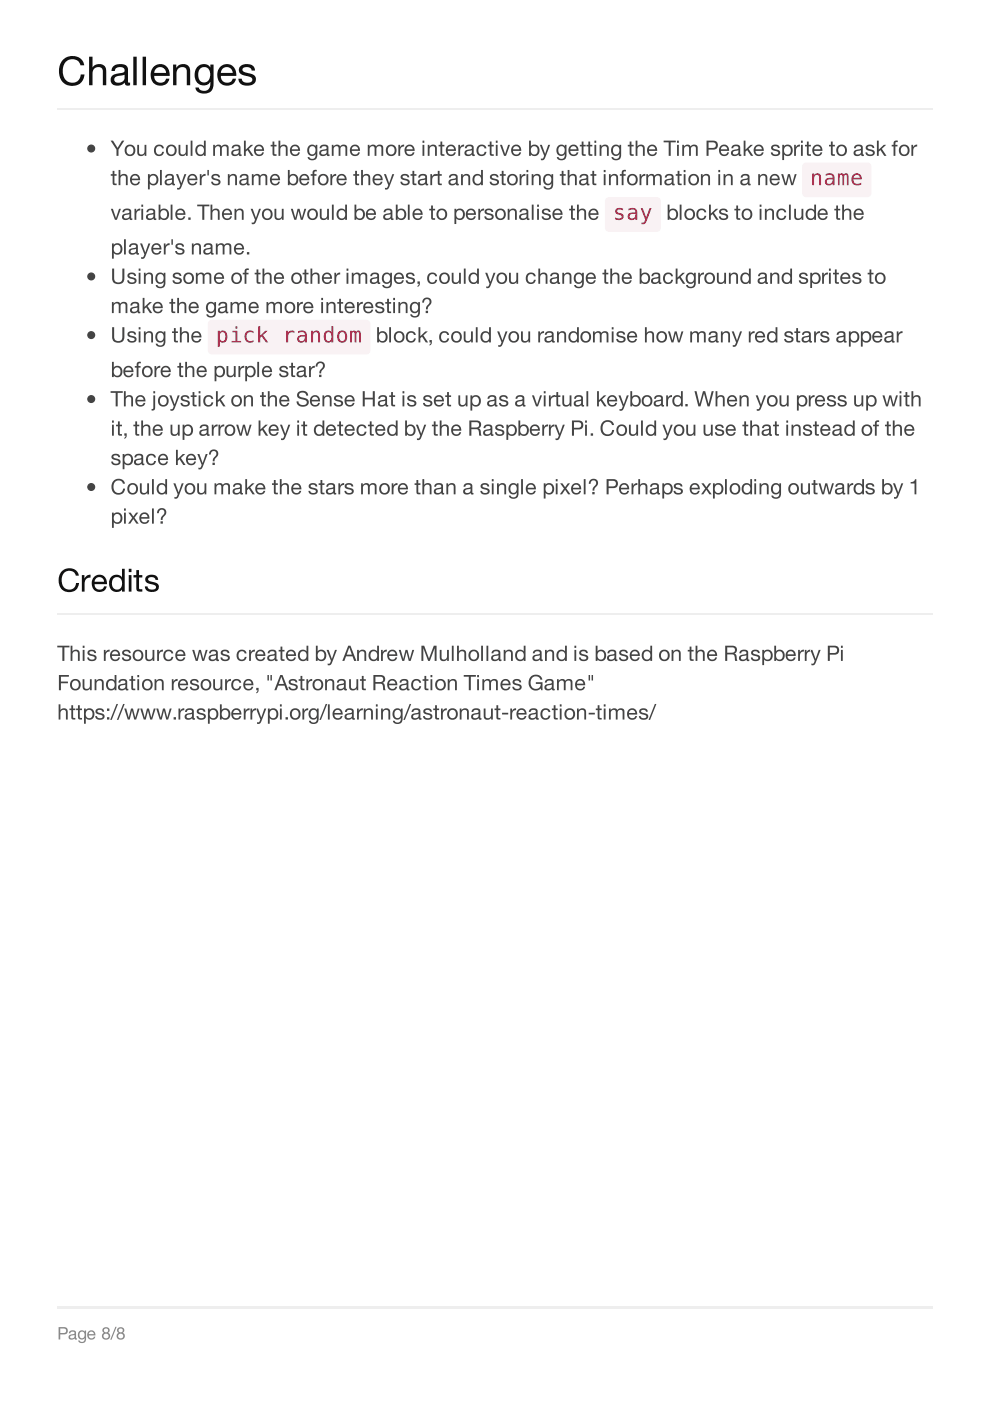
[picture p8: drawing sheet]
<svg xmlns="http://www.w3.org/2000/svg" width="210mm" height="297mm" viewBox="0 0 210 297" stroke-linecap="round" stroke-linejoin="round" font-family="sans-serif">
<path d="M12.1 276.9h185.7v.6h-185.7z" fill="#eee"/>
<path d="M12.8 281.7h.7a.49 .49 0 0 1 .5 .4 .49 .49 0 0 1-.5 .5h-.7zM12.4 281.4v2.6h.4v-1.1a1.63 1.63 0 0 0 1.4-.2 .8 .8 0 0 0 .1-.9 .8 .8 0 0 0-.7-.4zM14.8 282.3l.5-.2a.65 .65 0 0 1 .8 .5v1l.2 .1v.3h-.3l-.2-.3a.66 .66 0 0 1-.9 .4 .66 .66 0 0 1-.3-1l.7-.2a.35 .35 0 0 0 .4-.1 .35 .35 0 0 0 0-.5 .35 .35 0 0 0-.5 0l-.3 .4h-.3zM14.9 283.3a.45 .45 0 0 0 .4 .5 .45 .45 0 0 0 .5-.5v-.3zM16.8 282.3a.91 .91 0 0 0-.2 1.3 .91 .91 0 0 0 1.3 .1 .59 .59 0 0 1-.2 .7 .59 .59 0 0 1-.8-.2h-.3a.86 .86 0 0 0 1 .5 .86 .86 0 0 0 .6-.9v-1.7h-.2v.3a.74 .74 0 0 0-1.2-.1zM17 282.4a.64 .64 0 0 1 .9 .6 .64 .64 0 0 1-.9 .6l-.2-.6zM19 282.5l.1-.1a.55 .55 0 0 1 .8 .5h-1.1zM18.7 282.3a.94 .94 0 0 0 .1 1.5 .94 .94 0 0 0 1.4-.4h-.3a.56 .56 0 0 1-.7 .3 .56 .56 0 0 1-.4-.6h1.4a.88 .88 0 0 0-.4-.9 .88 .88 0 0 0-1.1 .1zM22 282.1a.45 .45 0 0 1 .9 0 .45 .45 0 0 1-.9 0zM21.8 281.7l-.1 .5 .4 .4a.83 .83 0 0 0 0 1.4 .83 .83 0 0 0 1.2-.6l-.1-.6-.3-.2a.71 .71 0 0 0 .1-1.1 .71 .71 0 0 0-1.1 .1zM21.9 283.3a.55 .55 0 0 1 1.1 0 .55 .55 0 0 1-1.1 0zM24.5 281.3l-1.1 2.8h.2l1.1-2.8zM25.1 282.1a.45 .45 0 0 1 .9 0 .45 .45 0 0 1-.9 0zM24.9 281.7l-.1 .5 .4 .4a.83 .83 0 0 0 0 1.4 .83 .83 0 0 0 1.2-.6v-.6l-.4-.2a.71 .71 0 0 0 .1-1.1 .71 .71 0 0 0-1.1 .1zM25 283.3a.55 .55 0 0 1 1.1 0 .55 .55 0 0 1-1.1 0z" fill-rule="evenodd" fill="#888"/>
<g fill="#fff">
<path d="M9.9 9.9h190.1v146.9h-190.1z"/>
<path d="M12.1 9.8h185.7v144.2h-185.7z"/>
</g>
<path d="M12.1 23h185.7M12.1 130.1h185.7" fill="none" stroke="#eee" stroke-width=".28"/>
<path d="M13.4 12.6a3.6 3.6 0 0 0 .7 5.4 2.62 2.62 0 0 0 3.8-2.2h-.8a1.88 1.88 0 0 1-1.9 1.8 1.88 1.88 0 0 1-1.8-1.9 2.31 2.31 0 0 1 2.3-3.1l1 .5 .4 .7h.8a2.63 2.63 0 0 0-4.5-1.2zM18.9 12v6.1h.7v-2.5a1.16 1.16 0 0 1 .8-1.3 1.16 1.16 0 0 1 1.4 .6v3.2h.7v-2.9a1.55 1.55 0 0 0-1.1-1.6 1.55 1.55 0 0 0-1.8 .7v-2.3zM24 14a2.32 2.32 0 0 1 3 .2l.1 .6 .1 2.6 .4 .1v.6a.7 .7 0 0 1-.8 0 .7 .7 0 0 1-.3-.6 1.71 1.71 0 0 1-3-.3 1.47 1.47 0 0 1 1.6-1.6l.2-.1a.74 .74 0 0 0 .9-.2 .74 .74 0 0 0 0-.9 1.36 1.36 0 0 0-1.8 .4v.3h-.8l.1-.5zM24.3 16.5a.74 .74 0 0 0 .1 .9 .74 .74 0 0 0 .9 .1 1.14 1.14 0 0 0 1.1-1v-.7l-1.6 .4zM28.3 12v6.1h.7v-6.1zM30.2 12v6.1h.8v-6.1zM33.1 14.6a1.26 1.26 0 0 1 1.3-.3 1.26 1.26 0 0 1 .8 1.2h-2.5zM32.5 14.2a2.28 2.28 0 0 0-.3 2.9 2.28 2.28 0 0 0 2.8 .9l.7-.7 .2-.6h-.7a1.29 1.29 0 0 1-1.5 .8 1.29 1.29 0 0 1-1-1.4h3.3a2.03 2.03 0 0 0-1-2.3 2.03 2.03 0 0 0-2.5 .4zM36.7 13.7v4.4h.7v-2.5a1.16 1.16 0 0 1 .8-1.3 1.16 1.16 0 0 1 1.4 .6v3.2h.7v-2.9a1.56 1.56 0 0 0-1.1-1.6 1.56 1.56 0 0 0-1.8 .8v-.7zM41.9 14.1a2.4 2.4 0 0 0 1 4 1.54 1.54 0 0 0 1.7-.8 1.45 1.45 0 0 1-.4 1.6 1.45 1.45 0 0 1-1.6 .2l-.4-.5h-.8a1.87 1.87 0 0 0 2.8 1.1 1.85 1.85 0 0 0 1.1-2v-4h-.7v.6a1.73 1.73 0 0 0-2.7-.2zM42.4 14.6a1.32 1.32 0 0 1 1.7-.1 1.32 1.32 0 0 1 .5 1.5 1.3 1.3 0 0 1-1.4 1.5 1.3 1.3 0 0 1-1.2-1.7l.2-.8zM47.2 14.6a1.26 1.26 0 0 1 1.4-.3 1.26 1.26 0 0 1 .7 1.2h-2.5zM46.6 14.2a2.28 2.28 0 0 0-.2 2.9 2.28 2.28 0 0 0 2.7 .9l.7-.7 .2-.6h-.7a1.29 1.29 0 0 1-1.5 .8 1.29 1.29 0 0 1-1-1.4h3.3a2.03 2.03 0 0 0-1-2.3 2.03 2.03 0 0 0-2.5 .4zM51 14a1.16 1.16 0 0 0-.3 1.3 1.16 1.16 0 0 0 1.1 .7l.3 .1a1.5 1.5 0 0 1 1.4 .8 1.27 1.27 0 0 1-2 .3l-.2-.5h-.8a1.89 1.89 0 0 0 2.8 1.3 1.27 1.27 0 0 0 1-1.4 1.27 1.27 0 0 0-1.5-1.1h-.3a.84 .84 0 0 1-1-1l.5-.3a1.02 1.02 0 0 1 1.3 .8h.8a1.78 1.78 0 0 0-2.8-1.2z" fill-rule="evenodd" fill="#111"/>
<circle cx="19.3" cy="31.5" r=".71" fill="#444" stroke="#444" stroke-width=".28"/>
<g fill="#444">
<path d="M23.4 29.8l1.3 1.9v1.3h.4v-1.3l1.3-1.9h-.5l-1 1.6-.9-1.6zM27 31.2a.79 .79 0 0 1 1.3 .7 .79 .79 0 0 1-1.3 .6 1.11 1.11 0 0 1 0-1.3zM26.7 31a1.22 1.22 0 0 0 .3 1.9 1.22 1.22 0 0 0 1.8-.7 1.22 1.22 0 0 0-1.2-1.5zM29.1 30.7v1.5a.84 .84 0 0 0 .6 .9 .84 .84 0 0 0 1-.4v.3h.3v-2.3h-.4v1.3a.6 .6 0 0 1-.4 .7 .6 .6 0 0 1-.7-.4v-1.6zM32.9 31a1.16 1.16 0 0 0 .1 1.8 1.16 1.16 0 0 0 1.7-.3l.1-.3h-.4a.7 .7 0 0 1-.9 .5 .7 .7 0 0 1-.4-1 .67 .67 0 0 1 .5-.7 .67 .67 0 0 1 .8 .5h.4a1.04 1.04 0 0 0-.8-.8 1.04 1.04 0 0 0-1.1 .3zM35.8 31.2a.79 .79 0 0 1 1.2 .7 .79 .79 0 0 1-1.2 .6 1.11 1.11 0 0 1 0-1.3zM35.5 31a1.22 1.22 0 0 0 .2 1.9 1.22 1.22 0 0 0 1.8-.7 1.22 1.22 0 0 0-1.2-1.5zM37.9 30.7v1.5a.84 .84 0 0 0 .6 .9 .84 .84 0 0 0 .9-.4v.3h.4v-2.3h-.4v1.3a.6 .6 0 0 1-.4 .7 .6 .6 0 0 1-.8-.4v-1.6zM40.4 29.8v3.2h.4v-3.2zM42.1 31.2a.85 .85 0 0 1 1.2 .5 .85 .85 0 0 1-.8 1.1 .94 .94 0 0 1-.4-1.6zM41.7 31a1.2 1.2 0 0 0-.1 1.6 1.2 1.2 0 0 0 1.5 .3l.1-.2v.3h.4v-3.2h-.4v1.2l-.4-.3a1.06 1.06 0 0 0-1.1 .3zM45.2 30.7v2.3h.4v-1.4a.53 .53 0 0 1 .5-.6 .53 .53 0 0 1 .5 .5v1.5h.4v-1.4a.54 .54 0 0 1 .5-.6 .54 .54 0 0 1 .6 .5v1.5h.4v-1.7a.8 .8 0 0 0-.7-.7 .8 .8 0 0 0-.8 .5 .82 .82 0 0 0-1.4 0v-.4zM49.3 30.9a1.02 1.02 0 0 1 1.7 .4v1.3l.2 .1v.3l-.4 .1-.2-.4a.81 .81 0 0 1-1.1 .4 .81 .81 0 0 1-.3-1.1l.8-.3a.39 .39 0 0 0 .5-.1 .39 .39 0 0 0-.1-.5 .68 .68 0 0 0-.9 .3h-.4zM49.5 32.2a.51 .51 0 0 0 .3 .6 .51 .51 0 0 0 .6-.2l.2-.8zM51.7 29.8v3.2h.4v-.8l.4-.4 .8 1.2h.5l-1-1.4 .9-.9h-.5l-1.1 1v-1.9zM54.4 31.2a.67 .67 0 0 1 .8-.2 .67 .67 0 0 1 .4 .7h-1.4zM54.1 31a1.17 1.17 0 0 0 0 1.7 1.17 1.17 0 0 0 1.8-.2l.1-.2h-.4a.69 .69 0 0 1-.8 .4 .69 .69 0 0 1-.6-.7h1.8a1.09 1.09 0 0 0-.6-1.2 1.09 1.09 0 0 0-1.3 .2zM57.8 30v.7h-.4v.3h.4v1.5a.55 .55 0 0 0 .2 .6 .55 .55 0 0 0 .6-.1v-.3h-.3l-.1-.2v-1.5h.4v-.3h-.4v-.7zM59 29.8v3.2h.4v-1.3a.6 .6 0 0 1 .5-.7 .6 .6 0 0 1 .7 .5v1.5h.4v-1.5a.84 .84 0 0 0-.6-.8 .84 .84 0 0 0-1 .4v-1.3zM62.1 31.2a.67 .67 0 0 1 .7-.2 .67 .67 0 0 1 .4 .7h-1.3zM61.8 31a1.17 1.17 0 0 0 0 1.7 1.17 1.17 0 0 0 1.7-.2l.1-.2h-.4a.69 .69 0 0 1-.8 .4 .69 .69 0 0 1-.5-.7h1.7a1.09 1.09 0 0 0-.5-1.2 1.09 1.09 0 0 0-1.3 .2zM65.5 31a1.16 1.16 0 0 0-.3 1.5 1.16 1.16 0 0 0 1.5 .4l.2-.3a.73 .73 0 0 1-.3 1 .73 .73 0 0 1-1-.3h-.4a1.06 1.06 0 0 0 1.3 .7 1.06 1.06 0 0 0 .8-1.2v-2.1h-.4v.3a.94 .94 0 0 0-1.4 0zM65.8 31.1a.84 .84 0 0 1 1.1 .4 .84 .84 0 0 1-.4 1.2 .86 .86 0 0 1-1-.5 .86 .86 0 0 1 .3-1.1zM68 30.9a1.02 1.02 0 0 1 1.6 .4v1.3l.3 .1v.3l-.4 .1-.2-.4a.81 .81 0 0 1-1.1 .4 .81 .81 0 0 1-.4-1.1l.8-.3a.39 .39 0 0 0 .6-.1 .39 .39 0 0 0-.1-.5 .68 .68 0 0 0-.9 .3h-.4zM68.2 32.2a.51 .51 0 0 0 .2 .6 .51 .51 0 0 0 .7-.2l.2-.8zM70.3 30.7v2.3h.4v-1.4a.53 .53 0 0 1 .5-.6 .53 .53 0 0 1 .6 .5v1.5h.4v-1.4a.54 .54 0 0 1 .5-.6 .54 .54 0 0 1 .5 .5v1.5h.4v-1.7a.8 .8 0 0 0-.6-.7 .8 .8 0 0 0-.9 .5 .82 .82 0 0 0-1.4 0v-.4zM74.8 31.2a.67 .67 0 0 1 .7-.2 .67 .67 0 0 1 .4 .7h-1.3zM74.5 31a1.17 1.17 0 0 0 0 1.7 1.17 1.17 0 0 0 1.7-.2l.1-.2h-.4a.69 .69 0 0 1-.8 .4 .69 .69 0 0 1-.5-.7h1.7a1.09 1.09 0 0 0-.5-1.2 1.09 1.09 0 0 0-1.3 .2zM78 30.7v2.3h.4v-1.4a.53 .53 0 0 1 .5-.6 .53 .53 0 0 1 .5 .5v1.5h.4v-1.4a.54 .54 0 0 1 .5-.6 .54 .54 0 0 1 .6 .5v1.5h.4v-1.7a.8 .8 0 0 0-.7-.7 .8 .8 0 0 0-.9 .5 .82 .82 0 0 0-1.4 0v-.4zM82.4 31.2a.79 .79 0 0 1 1.3 .7 .79 .79 0 0 1-1.3 .6 1.11 1.11 0 0 1 0-1.3zM82.1 31a1.22 1.22 0 0 0 .2 1.9 1.22 1.22 0 0 0 1.8-.7 1.22 1.22 0 0 0-1.2-1.5zM84.5 30.7v2.3h.3v-1a.78 .78 0 0 1 .9-.9v-.4l-.5 .1-.4 .4v-.5zM86.4 31.2a.67 .67 0 0 1 .7-.2 .67 .67 0 0 1 .4 .7h-1.3zM86.1 31a1.17 1.17 0 0 0 0 1.7 1.17 1.17 0 0 0 1.7-.2l.1-.2h-.4a.69 .69 0 0 1-.8 .4 .69 .69 0 0 1-.5-.7h1.7a1.09 1.09 0 0 0-.5-1.2 1.09 1.09 0 0 0-1.3 .2zM89.6 29.8v.5h.4v-.5zM89.6 30.7v2.3h.4v-2.3zM90.7 30.7v2.3h.4v-1.3a.6 .6 0 0 1 .4-.7 .6 .6 0 0 1 .7 .5v1.5h.4v-1.5a.83 .83 0 0 0-.6-.9 .83 .83 0 0 0-.9 .5v-.4zM93.4 30v.7h-.4v.3h.4v1.5a.55 .55 0 0 0 .2 .6 .55 .55 0 0 0 .6-.1v-.3h-.3l-.1-.2v-1.5h.4v-.3h-.4v-.7zM95.1 31.2a.67 .67 0 0 1 .7-.2 .67 .67 0 0 1 .5 .7h-1.4zM94.8 31a1.17 1.17 0 0 0 0 1.7 1.17 1.17 0 0 0 1.8-.2v-.2h-.3a.69 .69 0 0 1-.8 .4 .69 .69 0 0 1-.6-.7h1.8a1.09 1.09 0 0 0-.6-1.2 1.09 1.09 0 0 0-1.3 .2zM97.2 30.7v2.3h.4v-1a.78 .78 0 0 1 .8-.9v-.4l-.5 .1-.4 .4v-.5zM98.8 30.9a1.02 1.02 0 0 1 1.6 .4v1.3l.3 .1v.3l-.4 .1-.2-.4a.81 .81 0 0 1-1.1 .4 .81 .81 0 0 1-.4-1.1l.8-.3a.39 .39 0 0 0 .6-.1 .39 .39 0 0 0-.1-.5 .68 .68 0 0 0-1 .3h-.3zM98.9 32.2a.51 .51 0 0 0 .3 .6 .51 .51 0 0 0 .7-.2l.1-.8zM101.3 31a1.16 1.16 0 0 0 .1 1.8 1.16 1.16 0 0 0 1.7-.3v-.3h-.4a.7 .7 0 0 1-.9 .5 .7 .7 0 0 1-.4-1 .67 .67 0 0 1 .6-.7 .67 .67 0 0 1 .7 .5h.4a1.04 1.04 0 0 0-.8-.8 1.04 1.04 0 0 0-1 .3zM103.8 30v.7h-.4v.3h.4v1.5a.55 .55 0 0 0 .3 .6 .55 .55 0 0 0 .6-.1v-.3h-.4l-.1-.2v-1.5h.5v-.3h-.5v-.7zM105.1 29.8v.5h.4v-.5zM105.1 30.7v2.3h.4v-2.3zM106 30.7l.9 2.3h.4l.8-2.3h-.4l-.6 2-.7-2zM109 31.2a.67 .67 0 0 1 .7-.2 .67 .67 0 0 1 .4 .7h-1.3zM108.7 31a1.17 1.17 0 0 0 0 1.7 1.17 1.17 0 0 0 1.7-.2l.1-.2h-.4a.69 .69 0 0 1-.8 .4 .69 .69 0 0 1-.5-.7h1.7a1.09 1.09 0 0 0-.5-1.2 1.09 1.09 0 0 0-1.3 .2zM112.2 29.8v3.2h.4v-.3a1.11 1.11 0 0 0 1.4 .2 1.11 1.11 0 0 0 .3-1.5 1.01 1.01 0 0 0-.7-.7 1.01 1.01 0 0 0-1 .3v-1.2zM112.8 31.2a.85 .85 0 0 1 1.2 .5 .85 .85 0 0 1-.7 1.1 .93 .93 0 0 1-.7-.7 .93 .93 0 0 1 .2-.9zM114.5 30.7h.4l.7 1.9 .6-1.9h.4l-1 2.7a.69 .69 0 0 1-.9 .5v-.3h.4l.3-.6zM118.3 31a1.16 1.16 0 0 0-.2 1.5 1.16 1.16 0 0 0 1.5 .4l.1-.3a.73 .73 0 0 1-.3 1 .73 .73 0 0 1-1-.3h-.3a1.06 1.06 0 0 0 1.2 .7 1.06 1.06 0 0 0 .8-1.2v-2.1h-.3v.3a.94 .94 0 0 0-1.5 0zM118.6 31.1a.84 .84 0 0 1 1.1 .4 .84 .84 0 0 1-.3 1.2 .86 .86 0 0 1-1-.5 .86 .86 0 0 1 .2-1.1zM121.1 31.2a.67 .67 0 0 1 .7-.2 .67 .67 0 0 1 .5 .7h-1.4zM120.8 31a1.17 1.17 0 0 0 0 1.7 1.17 1.17 0 0 0 1.8-.2v-.2h-.3a.69 .69 0 0 1-.9 .4 .69 .69 0 0 1-.5-.7h1.8a1.09 1.09 0 0 0-.6-1.2 1.09 1.09 0 0 0-1.3 .2zM123.3 30v.7h-.4v.3h.4v1.5a.55 .55 0 0 0 .3 .6 .55 .55 0 0 0 .6-.1v-.3h-.4l-.1-.2v-1.5h.5v-.3h-.5v-.7zM124.7 30v.7h-.4v.3h.4v1.5a.55 .55 0 0 0 .3 .6 .55 .55 0 0 0 .6-.1v-.3h-.4l-.1-.2v-1.5h.5v-.3h-.5v-.7zM126 29.8v.5h.4v-.5zM126 30.7v2.3h.4v-2.3zM127.1 30.7v2.3h.4v-1.3a.6 .6 0 0 1 .5-.7 .6 .6 0 0 1 .7 .5v1.5h.4v-1.5a.83 .83 0 0 0-.6-.9 .83 .83 0 0 0-1 .5v-.4zM129.9 31a1.16 1.16 0 0 0-.2 1.5 1.16 1.16 0 0 0 1.4 .4l.2-.3a.73 .73 0 0 1-.3 1 .73 .73 0 0 1-1-.3h-.4a1.06 1.06 0 0 0 1.3 .7 1.06 1.06 0 0 0 .8-1.2v-2.1h-.4v.3a.94 .94 0 0 0-1.4 0zM130.2 31.1a.84 .84 0 0 1 1.1 .4 .84 .84 0 0 1-.4 1.2 .86 .86 0 0 1-.9-.5 .86 .86 0 0 1 .2-1.1zM133.5 30v.7h-.4v.3h.4v1.5a.55 .55 0 0 0 .3 .6 .55 .55 0 0 0 .6-.1v-.3h-.4l-.1-.2v-1.5h.5v-.3h-.5v-.7zM134.8 29.8v3.2h.4v-1.3a.6 .6 0 0 1 .4-.7 .6 .6 0 0 1 .7 .5v1.5h.4v-1.5a.84 .84 0 0 0-.6-.8 .84 .84 0 0 0-.9 .4v-1.3zM137.8 31.2a.67 .67 0 0 1 .7-.2 .67 .67 0 0 1 .4 .7h-1.3zM137.5 31a1.17 1.17 0 0 0 0 1.7 1.17 1.17 0 0 0 1.7-.2l.1-.2h-.4a.69 .69 0 0 1-.8 .4 .69 .69 0 0 1-.5-.7h1.7a1.09 1.09 0 0 0-.5-1.2 1.09 1.09 0 0 0-1.3 .2zM140.7 29.8v.4h1.1v2.8h.4v-2.8h1.1v-.4zM143.5 29.8v.5h.4v-.5zM143.5 30.7v2.3h.4v-2.3zM144.7 30.7v2.3h.3v-1.4a.53 .53 0 0 1 .5-.6 .53 .53 0 0 1 .6 .5v1.5h.4v-1.4a.54 .54 0 0 1 .5-.6 .54 .54 0 0 1 .5 .5v1.5h.4v-1.7a.8 .8 0 0 0-.6-.7 .8 .8 0 0 0-.9 .5 .82 .82 0 0 0-1.4 0v-.4zM150.2 30.2h.9a.6 .6 0 0 1 .7 .6 .6 .6 0 0 1-.7 .6h-.9zM149.8 29.8v3.2h.4v-1.3a2.01 2.01 0 0 0 1.8-.2 .98 .98 0 0 0 .1-1.1 .98 .98 0 0 0-.9-.6zM153 31.2a.67 .67 0 0 1 .8-.2 .67 .67 0 0 1 .4 .7h-1.4zM152.7 31a1.17 1.17 0 0 0 .1 1.7 1.17 1.17 0 0 0 1.7-.2l.1-.2h-.4a.69 .69 0 0 1-.8 .4 .69 .69 0 0 1-.6-.7h1.8a1.09 1.09 0 0 0-.5-1.2 1.09 1.09 0 0 0-1.4 .2zM155.3 30.9a1.02 1.02 0 0 1 1.6 .4v1.3l.3 .1v.3l-.4 .1-.2-.4a.81 .81 0 0 1-1.1 .4 .81 .81 0 0 1-.4-1.1l.8-.3a.39 .39 0 0 0 .6-.1 .39 .39 0 0 0-.1-.5 .68 .68 0 0 0-.9 .3h-.4zM155.5 32.2a.51 .51 0 0 0 .2 .6 .51 .51 0 0 0 .7-.2l.2-.8zM157.7 29.8v3.2h.4v-.8l.3-.4 .8 1.2h.5l-1-1.4 .9-.9h-.5l-1 1v-1.9zM160.4 31.2a.67 .67 0 0 1 .7-.2 .67 .67 0 0 1 .4 .7h-1.3zM160.1 31a1.17 1.17 0 0 0 0 1.7 1.17 1.17 0 0 0 1.7-.2l.1-.2h-.4a.69 .69 0 0 1-.8 .4 .69 .69 0 0 1-.5-.7h1.7a1.09 1.09 0 0 0-.5-1.2 1.09 1.09 0 0 0-1.3 .2zM163.7 30.9a.72 .72 0 0 0-.1 .8 .72 .72 0 0 0 .8 .3 .39 .39 0 0 1 .5 .2 .39 .39 0 0 1-.1 .5l-.4 .1a.52 .52 0 0 1-.6-.5h-.4a1.03 1.03 0 0 0 1 .8 1.03 1.03 0 0 0 1-.7 1.42 1.42 0 0 0-1.4-.9 .39 .39 0 0 1 .1-.5 .39 .39 0 0 1 .6 0l.2 .4h.4a.99 .99 0 0 0-1.6-.5zM165.9 30.7v3.2h.3v-1.2a1.11 1.11 0 0 0 1.5 .2 1.11 1.11 0 0 0 .3-1.5 1.01 1.01 0 0 0-.8-.7 1.01 1.01 0 0 0-1 .3v-.3zM166.5 31.2a.85 .85 0 0 1 1.2 .5 .85 .85 0 0 1-.7 1.1 .93 .93 0 0 1-.8-.7 .93 .93 0 0 1 .3-.9zM168.4 30.7v2.3h.4v-1a.78 .78 0 0 1 .8-.9v-.4l-.5 .1-.4 .4v-.5zM169.8 29.8v.5h.4v-.5zM169.8 30.7v2.3h.4v-2.3zM171.1 30v.7h-.4v.3h.4v1.5a.55 .55 0 0 0 .2 .6 .55 .55 0 0 0 .6-.1v-.3h-.3l-.1-.2v-1.5h.4v-.3h-.4v-.7zM172.8 31.2a.67 .67 0 0 1 .7-.2 .67 .67 0 0 1 .5 .7h-1.4zM172.5 31a1.17 1.17 0 0 0 0 1.7 1.17 1.17 0 0 0 1.8-.2v-.2h-.3a.69 .69 0 0 1-.8 .4 .69 .69 0 0 1-.6-.7h1.8a1.09 1.09 0 0 0-.6-1.2 1.09 1.09 0 0 0-1.3 .2zM176.2 30v.7h-.4v.3h.4v1.5a.55 .55 0 0 0 .2 .6 .55 .55 0 0 0 .6-.1v-.3h-.4l-.1-.2v-1.5h.5v-.3h-.5v-.7zM177.9 31.2a.79 .79 0 0 1 1.3 .7 .79 .79 0 0 1-1.3 .6 1.11 1.11 0 0 1 0-1.3zM177.6 31a1.22 1.22 0 0 0 .2 1.9 1.22 1.22 0 0 0 1.8-.7 1.22 1.22 0 0 0-1.2-1.5zM181.3 30.9a1.02 1.02 0 0 1 1.6 .4v1.3l.3 .1v.3l-.4 .1-.2-.4a.81 .81 0 0 1-1.1 .4 .81 .81 0 0 1-.4-1.1l.8-.3a.39 .39 0 0 0 .6-.1 .39 .39 0 0 0-.1-.5 .68 .68 0 0 0-1 .3h-.3zM181.4 32.2a.51 .51 0 0 0 .3 .6 .51 .51 0 0 0 .7-.2l.1-.8zM183.7 30.9a.72 .72 0 0 0 0 .8 .72 .72 0 0 0 .8 .3 .39 .39 0 0 1 .5 .2 .39 .39 0 0 1-.1 .5l-.4 .1a.52 .52 0 0 1-.6-.5h-.4a1.03 1.03 0 0 0 1 .8 1.03 1.03 0 0 0 1-.7 1.43 1.43 0 0 0-1.4-.9 .39 .39 0 0 1 .1-.5 .39 .39 0 0 1 .5 0l.3 .4h.4a.99 .99 0 0 0-1.7-.5zM185.9 29.8v3.2h.4v-.8l.4-.4 .8 1.2h.5l-1-1.4 .9-.9h-.5l-1.1 1v-1.9zM189.6 29.9l-.1 .8h-.4v.3h.4v2h.3v-2h.5v-.3h-.5l.1-.4 .4-.1v-.4zM191.2 31.2a.79 .79 0 0 1 1.2 .7 .79 .79 0 0 1-1.2 .6 1.11 1.11 0 0 1 0-1.3zM190.9 31a1.22 1.22 0 0 0 .2 1.9 1.22 1.22 0 0 0 1.8-.7 1.22 1.22 0 0 0-1.2-1.5zM193.2 30.7v2.3h.4v-1a.78 .78 0 0 1 .9-.9v-.4l-.5 .1-.4 .4v-.5z" fill-rule="evenodd"/>
<path d="M23.9 36.2v.7h-.4v.4h.4v1.5a.55 .55 0 0 0 .2 .5 .55 .55 0 0 0 .6 0v-.4h-.3l-.1-.2v-1.4h.4v-.4h-.4v-.7zM25.1 36v3.3h.4v-1.4a.6 .6 0 0 1 .5-.7 .6 .6 0 0 1 .7 .5v1.6h.4v-1.6a.84 .84 0 0 0-.6-.8 .84 .84 0 0 0-1 .4v-1.3zM28.2 37.4a.67 .67 0 0 1 .7-.1 .67 .67 0 0 1 .4 .6h-1.3zM27.9 37.2a1.17 1.17 0 0 0 0 1.8 1.17 1.17 0 0 0 1.7-.2l.1-.3h-.4a.69 .69 0 0 1-.8 .5 .69 .69 0 0 1-.5-.8h1.7a1.09 1.09 0 0 0-.5-1.2 1.09 1.09 0 0 0-1.3 .2zM31.4 36.9v3.3h.4v-1.3a1.11 1.11 0 0 0 1.4 .2 1.11 1.11 0 0 0 .3-1.5 1.01 1.01 0 0 0-.7-.7 1.01 1.01 0 0 0-1 .3v-.3zM32 37.4a.85 .85 0 0 1 1.2 .5 .85 .85 0 0 1-.7 1.1 .93 .93 0 0 1-.8-.7 .93 .93 0 0 1 .3-.9zM33.9 36v3.3h.4v-3.3zM35.2 37.2a1.02 1.02 0 0 1 1.7 .3v1.3l.2 .2v.3h-.4l-.2-.3a.81 .81 0 0 1-1.1 .3 .81 .81 0 0 1-.3-1.1l.7-.3a.39 .39 0 0 0 .6-.1 .39 .39 0 0 0-.1-.5 .68 .68 0 0 0-.9 .4h-.4zM35.4 38.4a.51 .51 0 0 0 .3 .6 .51 .51 0 0 0 .6-.2l.2-.7zM37.3 36.9h.5l.6 1.9 .7-1.9h.4l-1 2.7a.69 .69 0 0 1-1 .6v-.4h.5l.2-.6zM40.3 37.4a.67 .67 0 0 1 .7-.1 .67 .67 0 0 1 .5 .6h-1.4zM40 37.2a1.17 1.17 0 0 0 0 1.8 1.17 1.17 0 0 0 1.8-.2v-.3h-.4a.69 .69 0 0 1-.8 .5 .69 .69 0 0 1-.5-.8h1.8a1.09 1.09 0 0 0-.6-1.2 1.09 1.09 0 0 0-1.3 .2zM42.4 36.9v2.4h.3v-1.1a.78 .78 0 0 1 .9-.9v-.4l-.5 .1-.4 .4v-.5zM44 36v1.2h.3v-1.2zM45 37.1a.72 .72 0 0 0 0 .9 .72 .72 0 0 0 .8 .2 .39 .39 0 0 1 .5 .2 .39 .39 0 0 1-.1 .5l-.4 .1a.52 .52 0 0 1-.6-.5h-.4a1.03 1.03 0 0 0 .9 .8 1.03 1.03 0 0 0 1.1-.7 1.43 1.43 0 0 0-1.4-.9 .39 .39 0 0 1 .1-.5 .39 .39 0 0 1 .5 .1l.3 .3h.4a.99 .99 0 0 0-1.7-.5zM48.3 36.9v2.4h.4v-1.4a.6 .6 0 0 1 .4-.7 .6 .6 0 0 1 .8 .5v1.6h.3v-1.6a.83 .83 0 0 0-.6-.8 .83 .83 0 0 0-.9 .4v-.4zM51 37.2a1.02 1.02 0 0 1 1.7 .3v1.3l.2 .2v.3h-.4l-.2-.3a.81 .81 0 0 1-1.1 .3 .81 .81 0 0 1-.3-1.1l.8-.3a.39 .39 0 0 0 .5-.1 .39 .39 0 0 0-.1-.5 .68 .68 0 0 0-.9 .4h-.4zM51.2 38.4a.51 .51 0 0 0 .3 .6 .51 .51 0 0 0 .6-.2l.2-.7zM53.4 36.9v2.4h.4v-1.5a.53 .53 0 0 1 .5-.6 .53 .53 0 0 1 .5 .5v1.6h.4v-1.5a.54 .54 0 0 1 .5-.6 .54 .54 0 0 1 .6 .5v1.6h.4v-1.8a.8 .8 0 0 0-.7-.7 .8 .8 0 0 0-.8 .5 .82 .82 0 0 0-1.4 0v-.4zM57.8 37.4a.67 .67 0 0 1 .8-.1 .67 .67 0 0 1 .4 .6h-1.4zM57.5 37.2a1.17 1.17 0 0 0 0 1.8 1.17 1.17 0 0 0 1.8-.2v-.3h-.3a.69 .69 0 0 1-.8 .5 .69 .69 0 0 1-.6-.8h1.8a1.09 1.09 0 0 0-.6-1.2 1.09 1.09 0 0 0-1.3 .2zM61 36v3.3h.4v-.4a1.11 1.11 0 0 0 1.5 .2 1.11 1.11 0 0 0 .3-1.5 1.01 1.01 0 0 0-.8-.7 1.01 1.01 0 0 0-1 .3v-1.2zM61.7 37.4a.85 .85 0 0 1 1.2 .5 .85 .85 0 0 1-.8 1.1 .93 .93 0 0 1-.7-.7 .93 .93 0 0 1 .3-.9zM64 37.4a.67 .67 0 0 1 .8-.1 .67 .67 0 0 1 .4 .6h-1.4zM63.7 37.2a1.17 1.17 0 0 0 .1 1.8 1.17 1.17 0 0 0 1.7-.2l.1-.3h-.4a.69 .69 0 0 1-.8 .5 .69 .69 0 0 1-.6-.8h1.8a1.09 1.09 0 0 0-.5-1.2 1.09 1.09 0 0 0-1.4 .2zM66.4 36.1l-.1 .8h-.4v.4h.4v2h.4v-2h.4v-.4h-.4v-.4l.5-.1v-.4zM68 37.4a.79 .79 0 0 1 1.3 .7 .79 .79 0 0 1-1.3 .6 1.11 1.11 0 0 1 0-1.3zM67.7 37.2a1.22 1.22 0 0 0 .2 2 1.22 1.22 0 0 0 1.8-.8 1.22 1.22 0 0 0-1.2-1.5zM70.1 36.9v2.4h.3v-1.1a.78 .78 0 0 1 .9-.9v-.4l-.5 .1-.4 .4v-.5zM72 37.4a.67 .67 0 0 1 .7-.1 .67 .67 0 0 1 .4 .6h-1.3zM71.7 37.2a1.17 1.17 0 0 0 0 1.8 1.17 1.17 0 0 0 1.7-.2l.1-.3h-.4a.69 .69 0 0 1-.8 .5 .69 .69 0 0 1-.5-.8h1.7a1.09 1.09 0 0 0-.5-1.2 1.09 1.09 0 0 0-1.3 .2zM75.3 36.2v.7h-.4v.4h.4v1.5a.55 .55 0 0 0 .3 .5 .55 .55 0 0 0 .5 0v-.4h-.3l-.1-.2v-1.4h.4v-.4h-.4v-.7zM76.6 36v3.3h.3v-1.4a.6 .6 0 0 1 .5-.7 .6 .6 0 0 1 .7 .5v1.6h.4v-1.6a.84 .84 0 0 0-.6-.8 .84 .84 0 0 0-1 .4v-1.3zM79.6 37.4a.67 .67 0 0 1 .7-.1 .67 .67 0 0 1 .4 .6h-1.3zM79.3 37.2a1.17 1.17 0 0 0 0 1.8 1.17 1.17 0 0 0 1.7-.2l.1-.3h-.4a.69 .69 0 0 1-.8 .5 .69 .69 0 0 1-.5-.8h1.7a1.09 1.09 0 0 0-.5-1.2 1.09 1.09 0 0 0-1.3 .2zM81.4 36.9h.4l.7 1.9 .7-1.9h.4l-1 2.7a.69 .69 0 0 1-1 .6v-.4h.4l.3-.6zM85.1 37.1a.72 .72 0 0 0 0 .9 .72 .72 0 0 0 .8 .2 .39 .39 0 0 1 .5 .2 .39 .39 0 0 1-.1 .5l-.4 .1a.52 .52 0 0 1-.6-.5h-.4a1.03 1.03 0 0 0 1 .8 1.03 1.03 0 0 0 1-.7 1.42 1.42 0 0 0-1.4-.9 .39 .39 0 0 1 .1-.5 .39 .39 0 0 1 .5 .1l.3 .3h.4a.99 .99 0 0 0-1.7-.5zM87.4 36.2v.7h-.3v.4h.3v1.5a.55 .55 0 0 0 .3 .5 .55 .55 0 0 0 .6 0v-.4h-.4l-.1-.2v-1.4h.5v-.4h-.5v-.7zM88.9 37.2a1.02 1.02 0 0 1 1.6 .3v1.3l.3 .2v.3h-.4l-.2-.3a.81 .81 0 0 1-1.1 .3 .81 .81 0 0 1-.4-1.1l.8-.3a.39 .39 0 0 0 .6-.1 .39 .39 0 0 0-.1-.5 .68 .68 0 0 0-.9 .4h-.4zM89.1 38.4a.51 .51 0 0 0 .2 .6 .51 .51 0 0 0 .7-.2l.2-.7zM91.2 36.9v2.4h.4v-1.1a.78 .78 0 0 1 .9-.9v-.4l-.5 .1-.4 .4v-.5zM92.8 36.2v.7h-.4v.4h.4v1.5a.55 .55 0 0 0 .3 .5 .55 .55 0 0 0 .6 0v-.4h-.4l-.1-.2v-1.4h.5v-.4h-.5v-.7zM95.4 37.2a1.02 1.02 0 0 1 1.6 .3v1.3l.3 .2v.3h-.4l-.2-.3a.81 .81 0 0 1-1.1 .3 .81 .81 0 0 1-.4-1.1l.8-.3a.39 .39 0 0 0 .6-.1 .39 .39 0 0 0-.1-.5 .68 .68 0 0 0-.9 .4h-.4zM95.6 38.4a.51 .51 0 0 0 .2 .6 .51 .51 0 0 0 .7-.2l.2-.7zM97.8 36.9v2.4h.3v-1.4a.6 .6 0 0 1 .5-.7 .6 .6 0 0 1 .7 .5v1.6h.4v-1.6a.83 .83 0 0 0-.6-.8 .83 .83 0 0 0-1 .4v-.4zM100.8 37.4a.85 .85 0 0 1 1.2 .5 .85 .85 0 0 1-.7 1.1 .94 .94 0 0 1-.5-1.6zM100.4 37.2a1.2 1.2 0 0 0-.1 1.6 1.2 1.2 0 0 0 1.6 .3l.1-.2v.4h.4v-3.3h-.4v1.2l-.5-.3a1.06 1.06 0 0 0-1.1 .3zM104 37.1a.72 .72 0 0 0 0 .9 .72 .72 0 0 0 .8 .2 .39 .39 0 0 1 .5 .2 .39 .39 0 0 1-.1 .5l-.4 .1a.52 .52 0 0 1-.6-.5h-.4a1.03 1.03 0 0 0 1 .8 1.03 1.03 0 0 0 1-.7 1.43 1.43 0 0 0-1.4-.9 .39 .39 0 0 1 .1-.5 .39 .39 0 0 1 .6 .1l.2 .3h.4a.99 .99 0 0 0-1.7-.5zM106.4 36.2v.7h-.4v.4h.4v1.5a.55 .55 0 0 0 .2 .5 .55 .55 0 0 0 .6 0v-.4h-.3l-.1-.2v-1.4h.4v-.4h-.4v-.7zM108.1 37.4a.79 .79 0 0 1 1.3 .7 .79 .79 0 0 1-1.3 .6 1.11 1.11 0 0 1 0-1.3zM107.8 37.2a1.22 1.22 0 0 0 .3 2 1.22 1.22 0 0 0 1.7-.8 1.22 1.22 0 0 0-1.1-1.5zM110.2 36.9v2.4h.4v-1.1a.78 .78 0 0 1 .8-.9v-.4l-.5 .1-.4 .4v-.5zM111.6 36v.5h.4v-.5zM111.6 36.9v2.4h.4v-2.4zM112.7 36.9v2.4h.4v-1.4a.6 .6 0 0 1 .5-.7 .6 .6 0 0 1 .7 .5v1.6h.4v-1.6a.83 .83 0 0 0-.6-.8 .83 .83 0 0 0-1 .4v-.4zM115.5 37.2a1.16 1.16 0 0 0-.3 1.5 1.16 1.16 0 0 0 1.5 .4l.2-.2a.73 .73 0 0 1-.3 .9 .73 .73 0 0 1-1-.3h-.4a1.06 1.06 0 0 0 1.3 .7 1.06 1.06 0 0 0 .8-1.1v-2.2h-.4v.4a.94 .94 0 0 0-1.4-.1zM115.8 37.4a.84 .84 0 0 1 1.1 .4 .84 .84 0 0 1-.4 1.1 .86 .86 0 0 1-.9-.5 .86 .86 0 0 1 .2-1zM119.1 36.2v.7h-.4v.4h.4v1.5a.55 .55 0 0 0 .3 .5 .55 .55 0 0 0 .5 0v-.4h-.3l-.1-.2v-1.4h.4v-.4h-.4v-.7zM120.4 36v3.3h.3v-1.4a.6 .6 0 0 1 .5-.7 .6 .6 0 0 1 .7 .5v1.6h.4v-1.6a.84 .84 0 0 0-.6-.8 .84 .84 0 0 0-1 .4v-1.3zM123 37.2a1.02 1.02 0 0 1 1.7 .3v1.3l.3 .2v.3h-.4l-.2-.3a.81 .81 0 0 1-1.1 .3 .81 .81 0 0 1-.4-1.1l.8-.3a.39 .39 0 0 0 .6-.1 .39 .39 0 0 0-.1-.5 .68 .68 0 0 0-1 .4h-.3zM123.2 38.4a.51 .51 0 0 0 .3 .6 .51 .51 0 0 0 .7-.2l.1-.7zM125.6 36.2v.7h-.4v.4h.4v1.5a.55 .55 0 0 0 .3 .5 .55 .55 0 0 0 .5 0v-.4h-.3l-.1-.2v-1.4h.4v-.4h-.4v-.7zM128 36v.5h.4v-.5zM128 36.9v2.4h.4v-2.4zM129.1 36.9v2.4h.4v-1.4a.6 .6 0 0 1 .5-.7 .6 .6 0 0 1 .7 .5v1.6h.3v-1.6a.83 .83 0 0 0-.6-.8 .83 .83 0 0 0-.9 .4v-.4zM132 36.1l-.2 .8h-.4v.4h.4v2h.4v-2h.5v-.4h-.5v-.4l.5-.1v-.4zM133.6 37.4a.79 .79 0 0 1 1.2 .7 .79 .79 0 0 1-1.2 .6 1.11 1.11 0 0 1 0-1.3zM133.2 37.2a1.22 1.22 0 0 0 .3 2 1.22 1.22 0 0 0 1.8-.8 1.22 1.22 0 0 0-1.2-1.5zM135.6 36.9v2.4h.4v-1.1a.78 .78 0 0 1 .8-.9v-.4l-.5 .1-.3 .4v-.5zM137 36.9v2.4h.4v-1.5a.53 .53 0 0 1 .5-.6 .53 .53 0 0 1 .6 .5v1.6h.4v-1.5a.54 .54 0 0 1 .4-.6 .54 .54 0 0 1 .6 .5v1.6h.4v-1.8a.8 .8 0 0 0-.6-.7 .8 .8 0 0 0-.9 .5 .82 .82 0 0 0-1.4 0v-.4zM141.1 37.2a1.02 1.02 0 0 1 1.7 .3v1.3l.3 .2v.3h-.5l-.1-.3a.81 .81 0 0 1-1.1 .3 .81 .81 0 0 1-.4-1.1l.8-.3a.39 .39 0 0 0 .5-.1 .39 .39 0 0 0 0-.5 .68 .68 0 0 0-1 .4h-.4zM141.3 38.4a.51 .51 0 0 0 .3 .6 .51 .51 0 0 0 .7-.2l.1-.7zM143.7 36.2v.7h-.4v.4h.4v1.5a.55 .55 0 0 0 .2 .5 .55 .55 0 0 0 .6 0v-.4h-.4v-.2v-1.4h.4v-.4h-.4v-.7zM145 36v.5h.3v-.5zM145 36.9v2.4h.3v-2.4zM146.6 37.4a.79 .79 0 0 1 1.2 .7 .79 .79 0 0 1-1.2 .6 1.11 1.11 0 0 1 0-1.3zM146.2 37.2a1.22 1.22 0 0 0 .3 2 1.22 1.22 0 0 0 1.8-.8 1.22 1.22 0 0 0-1.2-1.5zM148.6 36.9v2.4h.4v-1.4a.6 .6 0 0 1 .5-.7 .6 .6 0 0 1 .7 .5v1.6h.3v-1.6a.83 .83 0 0 0-.6-.8 .83 .83 0 0 0-.9 .4v-.4zM152.3 36v.5h.4v-.5zM152.3 36.9v2.4h.4v-2.4zM153.4 36.9v2.4h.4v-1.4a.6 .6 0 0 1 .5-.7 .6 .6 0 0 1 .7 .5v1.6h.3v-1.6a.83 .83 0 0 0-.6-.8 .83 .83 0 0 0-.9 .4v-.4zM157.2 37.2a1.02 1.02 0 0 1 1.7 .3v1.3l.3 .2v.3h-.5l-.1-.3a.81 .81 0 0 1-1.1 .3 .81 .81 0 0 1-.4-1.1l.8-.3a.39 .39 0 0 0 .5-.1 .39 .39 0 0 0 0-.5 .68 .68 0 0 0-1 .4h-.3zM157.4 38.4a.51 .51 0 0 0 .3 .6 .51 .51 0 0 0 .7-.2l.1-.7zM160.8 36.9v2.4h.3v-1.4a.6 .6 0 0 1 .5-.7 .6 .6 0 0 1 .7 .5v1.6h.4v-1.6a.83 .83 0 0 0-.6-.8 .83 .83 0 0 0-1 .4v-.4zM163.8 37.4a.67 .67 0 0 1 .7-.1 .67 .67 0 0 1 .4 .6h-1.3zM163.5 37.2a1.17 1.17 0 0 0 0 1.8 1.17 1.17 0 0 0 1.7-.2l.1-.3h-.4a.69 .69 0 0 1-.8 .5 .69 .69 0 0 1-.5-.8h1.7a1.09 1.09 0 0 0-.5-1.2 1.09 1.09 0 0 0-1.3 .2zM165.6 36.9l.8 2.4h.4l.5-1.9 .5 1.9h.4l.7-2.4h-.4l-.5 1.9-.5-1.9h-.4l-.5 1.9-.5-1.9z" fill-rule="evenodd"/>
</g>
<path d="M170.3 34.7l.6-.2h13a.85 .85 0 0 1 .9 .8v5.7a.85 .85 0 0 1-.9 .8h-13a.85 .85 0 0 1-.8-.8v-5.7z" fill-rule="evenodd" fill="#f9f2f4"/>
<path d="M172.2 36.8h.4v.4a.8 .8 0 0 1 1-.4 .8 .8 0 0 1 .5 .9v1.6h-.4v-1.6a.56 .56 0 0 0-.6-.6 .56 .56 0 0 0-.5 .8v1.4h-.4zM175.4 38.2a.59 .59 0 0 0 .5 .9 .59 .59 0 0 0 .6-.7v-.4h-.7zM175.1 36.9a1.13 1.13 0 0 1 1.2-.1 1.13 1.13 0 0 1 .6 1.1v1.4h-.4v-.4a.86 .86 0 0 1-1.1 .4 .86 .86 0 0 1-.5-1 .86 .86 0 0 1 1.1-.6h.5a.82 .82 0 0 0-.6-.7 .82 .82 0 0 0-.8 .3zM177.7 36.8h.3v.2a.48 .48 0 0 1 .5-.3 .48 .48 0 0 1 .4 .3 .54 .54 0 0 1 .7-.2 .54 .54 0 0 1 .3 .6v1.9h-.3l-.1-2-.2-.2-.3 .2v2h-.4v-2l-.3-.2-.2 .2-.1 2h-.3zM180.8 37.1a1.09 1.09 0 0 1 1.3-.3 1.09 1.09 0 0 1 .6 1.2h-1.7a.95 .95 0 0 0 .5 1 .95 .95 0 0 0 1.1-.3v.4a1.36 1.36 0 0 1-1.8-.2 1.36 1.36 0 0 1 0-1.8zM181.2 37.3l-.2 .4h1.3a.65 .65 0 0 0-.4-.6 .65 .65 0 0 0-.7 .2z" fill-rule="evenodd" fill="#c7254e"/>
<path d="M23.5 44.3l.9 2.3h.4l.8-2.3h-.4l-.6 1.9-.7-1.9zM26.1 44.5a1.02 1.02 0 0 1 1.7 .4v1.3l.3 .1v.3h-.5l-.1-.3a.81 .81 0 0 1-1.1 .3 .81 .81 0 0 1-.4-1l.8-.3a.39 .39 0 0 0 .5-.1 .39 .39 0 0 0 0-.6 .68 .68 0 0 0-1 .4h-.3zM26.3 45.8a.51 .51 0 0 0 .3 .6 .51 .51 0 0 0 .7-.3l.1-.7zM28.5 44.3v2.3h.4v-1a.78 .78 0 0 1 .8-1v-.4l-.5 .1-.3 .5v-.5zM30 43.4v.4h.4v-.4zM30 44.3v2.3h.4v-2.3zM31.2 44.5a1.02 1.02 0 0 1 1.7 .4v1.3l.2 .1v.3h-.4l-.2-.3a.81 .81 0 0 1-1 .3 .81 .81 0 0 1-.4-1l.8-.3a.39 .39 0 0 0 .5-.1 .39 .39 0 0 0 0-.6 .68 .68 0 0 0-1 .4h-.4zM31.4 45.8a.51 .51 0 0 0 .3 .6 .51 .51 0 0 0 .7-.3l.1-.7zM33.6 43.4v3.2h.4v-.3a1.11 1.11 0 0 0 1.5 .1 1.11 1.11 0 0 0 .3-1.4 1.01 1.01 0 0 0-.8-.8 1.01 1.01 0 0 0-1 .4v-1.2zM34.3 44.7a.85 .85 0 0 1 1.2 .5 .85 .85 0 0 1-.8 1.1 .93 .93 0 0 1-.7-.6 .93 .93 0 0 1 .3-1zM36.2 43.4v3.2h.4v-3.2zM37.8 44.7a.67 .67 0 0 1 .7-.1 .67 .67 0 0 1 .4 .6h-1.3zM37.5 44.6a1.17 1.17 0 0 0 0 1.7 1.17 1.17 0 0 0 1.7-.2l.1-.2h-.4a.69 .69 0 0 1-.8 .4 .69 .69 0 0 1-.5-.7h1.7a1.09 1.09 0 0 0-.5-1.2 1.09 1.09 0 0 0-1.3 .2zM39.9 46.1v.5h.5v-.5zM41.8 43.4v.3h1.1v2.9h.4v-2.9h1.1v-.3zM44.6 43.4v3.2h.4v-1.3a.6 .6 0 0 1 .5-.7 .6 .6 0 0 1 .7 .4v1.6h.4v-1.5a.84 .84 0 0 0-.6-.9 .84 .84 0 0 0-1 .4v-1.2zM47.7 44.7a.67 .67 0 0 1 .7-.1 .67 .67 0 0 1 .4 .6h-1.3zM47.4 44.6a1.17 1.17 0 0 0 0 1.7 1.17 1.17 0 0 0 1.7-.2l.1-.2h-.4a.69 .69 0 0 1-.8 .4 .69 .69 0 0 1-.5-.7h1.7a1.09 1.09 0 0 0-.5-1.2 1.09 1.09 0 0 0-1.3 .2zM49.7 44.3v2.3h.4v-1.3a.6 .6 0 0 1 .5-.7 .6 .6 0 0 1 .7 .4v1.6h.4v-1.5a.83 .83 0 0 0-.7-.9 .83 .83 0 0 0-.9 .4v-.3zM53.1 44.3h.5l.7 1.9 .6-1.9h.4l-1 2.6a.69 .69 0 0 1-.9 .6v-.3l.4-.1 .3-.5zM56.1 44.8a.79 .79 0 0 1 1.3 .6 .79 .79 0 0 1-1.3 .7 1.11 1.11 0 0 1 0-1.3zM55.8 44.6a1.22 1.22 0 0 0 .3 1.9 1.22 1.22 0 0 0 1.8-.8 1.22 1.22 0 0 0-1.2-1.5zM58.2 44.3v1.5a.84 .84 0 0 0 .6 .8 .84 .84 0 0 0 1-.4v.4h.3v-2.3h-.4v1.3a.6 .6 0 0 1-.4 .7 .6 .6 0 0 1-.7-.4v-1.6zM61.7 44.3l.7 2.3h.4l.5-1.9 .5 1.9h.4l.7-2.3h-.4l-.5 1.9-.5-1.9h-.4l-.5 1.9-.5-1.9zM65.8 44.8a.79 .79 0 0 1 1.2 .6 .79 .79 0 0 1-1.2 .7 1.11 1.11 0 0 1 0-1.3zM65.4 44.6a1.22 1.22 0 0 0 .3 1.9 1.22 1.22 0 0 0 1.8-.8 1.22 1.22 0 0 0-1.2-1.5zM67.8 44.3v1.5a.84 .84 0 0 0 .6 .8 .84 .84 0 0 0 1-.4v.4h.3v-2.3h-.3v1.3a.6 .6 0 0 1-.5 .7 .6 .6 0 0 1-.7-.4v-1.6zM70.4 43.4v3.2h.4v-3.2zM72 44.7a.85 .85 0 0 1 1.2 .5 .85 .85 0 0 1-.7 1.1 .94 .94 0 0 1-.5-1.6zM71.6 44.6a1.2 1.2 0 0 0-.1 1.5 1.2 1.2 0 0 0 1.6 .4l.1-.2v.3h.4v-3.2h-.4v1.2l-.5-.3a1.06 1.06 0 0 0-1.1 .3zM75.2 43.4v3.2h.3v-.3a1.11 1.11 0 0 0 1.5 .1 1.11 1.11 0 0 0 .3-1.4 1.01 1.01 0 0 0-.8-.8 1.01 1.01 0 0 0-1 .4v-1.2zM75.8 44.7a.85 .85 0 0 1 1.2 .5 .85 .85 0 0 1-.7 1.1 .93 .93 0 0 1-.8-.6 .93 .93 0 0 1 .3-1zM78.2 44.7a.67 .67 0 0 1 .7-.1 .67 .67 0 0 1 .4 .6h-1.3zM77.9 44.6a1.17 1.17 0 0 0 0 1.7 1.17 1.17 0 0 0 1.7-.2l.1-.2h-.4a.69 .69 0 0 1-.8 .4 .69 .69 0 0 1-.5-.7h1.7a1.09 1.09 0 0 0-.5-1.2 1.09 1.09 0 0 0-1.3 .2zM81.5 44.5a1.02 1.02 0 0 1 1.7 .4v1.3l.2 .1v.3h-.4l-.2-.3a.81 .81 0 0 1-1 .3 .81 .81 0 0 1-.4-1l.8-.3a.39 .39 0 0 0 .5-.1 .39 .39 0 0 0-.1-.6 .68 .68 0 0 0-.9 .4h-.4zM81.7 45.8a.51 .51 0 0 0 .3 .6 .51 .51 0 0 0 .6-.3l.2-.7zM83.9 43.4v3.2h.4v-.3a1.11 1.11 0 0 0 1.5 .1 1.11 1.11 0 0 0 .3-1.4 1.01 1.01 0 0 0-.8-.8 1.01 1.01 0 0 0-1 .4v-1.2zM84.6 44.7a.85 .85 0 0 1 1.1 .5 .85 .85 0 0 1-.7 1.1 .93 .93 0 0 1-.7-.6 .93 .93 0 0 1 .3-1zM86.5 43.4v3.2h.4v-3.2zM88.1 44.7a.67 .67 0 0 1 .7-.1 .67 .67 0 0 1 .4 .6h-1.3zM87.8 44.6a1.17 1.17 0 0 0 0 1.7 1.17 1.17 0 0 0 1.7-.2l.1-.2h-.4a.69 .69 0 0 1-.8 .4 .69 .69 0 0 1-.5-.7h1.7a1.09 1.09 0 0 0-.5-1.2 1.09 1.09 0 0 0-1.3 .2zM91.4 43.6v.7h-.4v.3h.4v1.5a.55 .55 0 0 0 .3 .5 .55 .55 0 0 0 .6 0v-.3h-.4l-.1-.2v-1.5h.5v-.3h-.5v-.7zM93.2 44.8a.79 .79 0 0 1 1.2 .6 .79 .79 0 0 1-1.2 .7 1.11 1.11 0 0 1 0-1.3zM92.8 44.6a1.22 1.22 0 0 0 .3 1.9 1.22 1.22 0 0 0 1.8-.8 1.22 1.22 0 0 0-1.2-1.5zM96.4 44.3v3.2h.3v-1.2a1.11 1.11 0 0 0 1.5 .1 1.11 1.11 0 0 0 .3-1.4 1.01 1.01 0 0 0-.8-.8 1.01 1.01 0 0 0-1 .4v-.3zM97 44.7a.85 .85 0 0 1 1.2 .5 .85 .85 0 0 1-.7 1.1 .93 .93 0 0 1-.8-.6 .93 .93 0 0 1 .3-1zM99.4 44.7a.67 .67 0 0 1 .7-.1 .67 .67 0 0 1 .4 .6h-1.3zM99.1 44.6a1.17 1.17 0 0 0 0 1.7 1.17 1.17 0 0 0 1.7-.2l.1-.2h-.4a.69 .69 0 0 1-.8 .4 .69 .69 0 0 1-.5-.7h1.7a1.09 1.09 0 0 0-.5-1.2 1.09 1.09 0 0 0-1.3 .2zM101.4 44.3v2.3h.4v-1a.78 .78 0 0 1 .8-1v-.4l-.5 .1-.3 .5v-.5zM102.9 44.5a.72 .72 0 0 0 0 .8 .72 .72 0 0 0 .8 .3 .39 .39 0 0 1 .5 .1 .39 .39 0 0 1-.1 .6h-.4a.52 .52 0 0 1-.6-.4h-.4a1.03 1.03 0 0 0 1 .8 1.03 1.03 0 0 0 1-.8 1.43 1.43 0 0 0-1.4-.8 .39 .39 0 0 1 .1-.6 .39 .39 0 0 1 .5 .1l.3 .3h.4a.99 .99 0 0 0-1.7-.4zM105.6 44.8a.79 .79 0 0 1 1.2 .6 .79 .79 0 0 1-1.2 .7 1.11 1.11 0 0 1 0-1.3zM105.3 44.6a1.22 1.22 0 0 0 .2 1.9 1.22 1.22 0 0 0 1.8-.8 1.22 1.22 0 0 0-1.2-1.5zM107.6 44.3v2.3h.4v-1.3a.6 .6 0 0 1 .5-.7 .6 .6 0 0 1 .7 .4v1.6h.4v-1.5a.83 .83 0 0 0-.6-.9 .83 .83 0 0 0-1 .4v-.3zM110.3 44.5a1.02 1.02 0 0 1 1.7 .4v1.3l.3 .1v.3h-.5l-.1-.3a.81 .81 0 0 1-1.1 .3 .81 .81 0 0 1-.4-1l.8-.3a.39 .39 0 0 0 .5-.1 .39 .39 0 0 0 0-.6 .68 .68 0 0 0-1 .4h-.4zM110.5 45.8a.51 .51 0 0 0 .3 .6 .51 .51 0 0 0 .7-.3l.1-.7zM112.8 43.4v3.2h.3v-3.2zM113.9 43.4v.4h.4v-.4zM113.9 44.3v2.3h.4v-2.3zM115.1 44.5a.72 .72 0 0 0-.1 .8 .72 .72 0 0 0 .8 .3 .39 .39 0 0 1 .5 .1 .39 .39 0 0 1-.1 .6h-.3a.52 .52 0 0 1-.7-.4h-.4a1.03 1.03 0 0 0 1 .8 1.03 1.03 0 0 0 1-.8 1.43 1.43 0 0 0-1.4-.8 .39 .39 0 0 1 .1-.6 .39 .39 0 0 1 .6 .1l.2 .3h.4a.99 .99 0 0 0-1.6-.4zM117.7 44.7a.67 .67 0 0 1 .8-.1 .67 .67 0 0 1 .4 .6h-1.4zM117.4 44.6a1.17 1.17 0 0 0 0 1.7 1.17 1.17 0 0 0 1.8-.2v-.2h-.3a.69 .69 0 0 1-.8 .4 .69 .69 0 0 1-.6-.7h1.8a1.09 1.09 0 0 0-.6-1.2 1.09 1.09 0 0 0-1.3 .2zM121.1 43.6v.7h-.4v.3h.4v1.5a.55 .55 0 0 0 .2 .5 .55 .55 0 0 0 .6 0v-.3h-.4v-.2v-1.5h.4v-.3h-.4v-.7zM122.3 43.4v3.2h.4v-1.3a.6 .6 0 0 1 .5-.7 .6 .6 0 0 1 .7 .4v1.6h.4v-1.5a.84 .84 0 0 0-.6-.9 .84 .84 0 0 0-1 .4v-1.2zM125.4 44.7a.67 .67 0 0 1 .7-.1 .67 .67 0 0 1 .4 .6h-1.3zM125.1 44.6a1.17 1.17 0 0 0 0 1.7 1.17 1.17 0 0 0 1.7-.2l.1-.2h-.4a.69 .69 0 0 1-.8 .4 .69 .69 0 0 1-.5-.7h1.7a1.09 1.09 0 0 0-.5-1.2 1.09 1.09 0 0 0-1.3 .2z" fill-rule="evenodd" fill="#444"/>
<path d="M128.5 42.1l.6-.3h10.2a.85 .85 0 0 1 .8 .9v5.6a.85 .85 0 0 1-.8 .9h-10.2a.85 .85 0 0 1-.8-.9v-5.6z" fill-rule="evenodd" fill="#f9f2f4"/>
<path d="M130.7 44.3l.4-.2h.6l.4 .1v.4a.83 .83 0 0 0-1.3 .2l.2 .3a1.08 1.08 0 0 1 1.2 .8 1.18 1.18 0 0 1-1.8 .6v-.4l.2 .1a.83 .83 0 0 0 1.2-.3l-.2-.3a.93 .93 0 0 1-1.1-1zM133.6 45.6a.59 .59 0 0 0 .4 .8 .59 .59 0 0 0 .7-.7v-.3h-.7zM133.3 44.2a1.13 1.13 0 0 1 1.2-.1 1.13 1.13 0 0 1 .6 1.1v1.4h-.4v-.4a.86 .86 0 0 1-1.1 .5 .86 .86 0 0 1-.5-1.1 .86 .86 0 0 1 1.1-.6h.5a.82 .82 0 0 0-.6-.6 .82 .82 0 0 0-.8 .3zM135.8 44.1h.5l.7 2 .7-2h.5l-.8 1.9a1.71 1.71 0 0 1-1.1 1.5h-.3v-.3l.5-.1 .3-.5z" fill-rule="evenodd" fill="#c7254e"/>
<g fill="#444">
<path d="M141.6 43.4v3.2h.3v-.3a1.11 1.11 0 0 0 1.5 .1 1.11 1.11 0 0 0 .3-1.4 1.01 1.01 0 0 0-.8-.8 1.01 1.01 0 0 0-1 .4v-1.2zM142.2 44.7a.85 .85 0 0 1 1.2 .5 .85 .85 0 0 1-.7 1.1 .93 .93 0 0 1-.8-.6 .93 .93 0 0 1 .3-1zM144.1 43.4v3.2h.4v-3.2zM145.7 44.8a.79 .79 0 0 1 1.3 .6 .79 .79 0 0 1-1.3 .7 1.11 1.11 0 0 1 0-1.3zM145.4 44.6a1.22 1.22 0 0 0 .2 1.9 1.22 1.22 0 0 0 1.8-.8 1.22 1.22 0 0 0-1.2-1.5zM147.9 44.6a1.16 1.16 0 0 0 .1 1.7 1.16 1.16 0 0 0 1.7-.3l.1-.2h-.4a.7 .7 0 0 1-1 .5 .7 .7 0 0 1-.3-1 .67 .67 0 0 1 .5-.7 .67 .67 0 0 1 .7 .4h.4a1.04 1.04 0 0 0-.7-.8 1.04 1.04 0 0 0-1.1 .4zM150.3 43.4v3.2h.4v-.9l.4-.3 .8 1.2h.5l-1-1.5 .9-.8h-.5l-1.1 1v-1.9zM152.6 44.5a.72 .72 0 0 0 0 .8 .72 .72 0 0 0 .8 .3 .39 .39 0 0 1 .5 .1 .39 .39 0 0 1-.1 .6h-.4a.52 .52 0 0 1-.6-.4h-.4a1.03 1.03 0 0 0 1 .8 1.03 1.03 0 0 0 1-.8 1.43 1.43 0 0 0-1.4-.8 .39 .39 0 0 1 .1-.6 .39 .39 0 0 1 .5 .1l.3 .3h.4a.99 .99 0 0 0-1.7-.4zM156.1 43.6v.7h-.4v.3h.4v1.5a.55 .55 0 0 0 .3 .5 .55 .55 0 0 0 .6 0v-.3h-.4l-.1-.2v-1.5h.5v-.3h-.5v-.7zM157.9 44.8a.79 .79 0 0 1 1.2 .6 .79 .79 0 0 1-1.2 .7 1.11 1.11 0 0 1 0-1.3zM157.5 44.6a1.22 1.22 0 0 0 .3 1.9 1.22 1.22 0 0 0 1.8-.8 1.22 1.22 0 0 0-1.2-1.5zM161.1 43.4v.4h.3v-.4zM161.1 44.3v2.3h.3v-2.3zM162.2 44.3v2.3h.4v-1.3a.6 .6 0 0 1 .4-.7 .6 .6 0 0 1 .7 .4v1.6h.4v-1.5a.83 .83 0 0 0-.6-.9 .83 .83 0 0 0-1 .4v-.3zM164.9 44.6a1.16 1.16 0 0 0 0 1.7 1.16 1.16 0 0 0 1.7-.3l.1-.2h-.4a.7 .7 0 0 1-.9 .5 .7 .7 0 0 1-.4-1 .67 .67 0 0 1 .5-.7 .67 .67 0 0 1 .8 .4h.4a1.04 1.04 0 0 0-.8-.8 1.04 1.04 0 0 0-1 .4zM167.3 43.4v3.2h.4v-3.2zM168.4 44.3v1.5a.84 .84 0 0 0 .6 .8 .84 .84 0 0 0 1-.4v.4h.3v-2.3h-.4v1.3a.6 .6 0 0 1-.4 .7 .6 .6 0 0 1-.7-.4v-1.6zM171.5 44.7a.85 .85 0 0 1 1.2 .5 .85 .85 0 0 1-.8 1.1 .94 .94 0 0 1-.4-1.6zM171.1 44.6a1.2 1.2 0 0 0-.1 1.5 1.2 1.2 0 0 0 1.5 .4l.1-.2v.3h.4v-3.2h-.4v1.2l-.4-.3a1.06 1.06 0 0 0-1.1 .3zM173.9 44.7a.67 .67 0 0 1 .8-.1 .67 .67 0 0 1 .4 .6h-1.3zM173.7 44.6a1.17 1.17 0 0 0 0 1.7 1.17 1.17 0 0 0 1.7-.2l.1-.2h-.4a.69 .69 0 0 1-.8 .4 .69 .69 0 0 1-.5-.7h1.7a1.09 1.09 0 0 0-.5-1.2 1.09 1.09 0 0 0-1.3 .2zM177.3 43.6v.7h-.4v.3h.4v1.5a.55 .55 0 0 0 .3 .5 .55 .55 0 0 0 .5 0v-.3h-.3l-.1-.2v-1.5h.4v-.3h-.4v-.7zM178.6 43.4v3.2h.3v-1.3a.6 .6 0 0 1 .5-.7 .6 .6 0 0 1 .7 .4v1.6h.4v-1.5a.84 .84 0 0 0-.6-.9 .84 .84 0 0 0-1 .4v-1.2zM181.6 44.7a.67 .67 0 0 1 .7-.1 .67 .67 0 0 1 .4 .6h-1.3zM181.3 44.6a1.17 1.17 0 0 0 0 1.7 1.17 1.17 0 0 0 1.7-.2l.1-.2h-.4a.69 .69 0 0 1-.8 .4 .69 .69 0 0 1-.5-.7h1.7a1.09 1.09 0 0 0-.5-1.2 1.09 1.09 0 0 0-1.3 .2z" fill-rule="evenodd"/>
<path d="M23.7 51.6v3.2h.4v-1.2a1.11 1.11 0 0 0 1.5 .2 1.11 1.11 0 0 0 .3-1.5 1.01 1.01 0 0 0-.8-.7 1.01 1.01 0 0 0-1 .3v-.3zM24.4 52.1a.85 .85 0 0 1 1.2 .5 .85 .85 0 0 1-.8 1.1 .93 .93 0 0 1-.7-.7 .93 .93 0 0 1 .3-.9zM26.3 50.7v3.3h.4v-3.3zM27.6 51.8a1.02 1.02 0 0 1 1.6 .4v1.3l.3 .1v.3l-.4 .1-.2-.4a.81 .81 0 0 1-1.1 .4 .81 .81 0 0 1-.4-1.1l.8-.3a.39 .39 0 0 0 .6-.1 .39 .39 0 0 0-.1-.5 .68 .68 0 0 0-1 .3h-.3zM27.7 53.1a.51 .51 0 0 0 .3 .6 .51 .51 0 0 0 .7-.2l.1-.8zM29.7 51.6h.4l.7 1.9 .7-1.9h.4l-1 2.7a.69 .69 0 0 1-1 .5v-.3h.4l.3-.6zM32.7 52.1a.67 .67 0 0 1 .7-.2 .67 .67 0 0 1 .4 .7h-1.3zM32.4 51.9a1.17 1.17 0 0 0 0 1.8 1.17 1.17 0 0 0 1.7-.2l.1-.3h-.4a.69 .69 0 0 1-.8 .4 .69 .69 0 0 1-.5-.7h1.7a1.09 1.09 0 0 0-.5-1.2 1.09 1.09 0 0 0-1.3 .2zM34.7 51.6v2.4h.4v-1.1a.78 .78 0 0 1 .9-.9v-.4l-.6 .1-.3 .4v-.5zM36.3 50.7v1.2h.4v-1.2zM37.4 51.8a.72 .72 0 0 0-.1 .9 .72 .72 0 0 0 .8 .2 .39 .39 0 0 1 .6 .2 .39 .39 0 0 1-.2 .5l-.3 .1a.52 .52 0 0 1-.7-.5h-.4a1.03 1.03 0 0 0 1 .8 1.03 1.03 0 0 0 1-.7 1.42 1.42 0 0 0-1.4-.9 .39 .39 0 0 1 .1-.5 .39 .39 0 0 1 .6 0l.2 .4h.4a.99 .99 0 0 0-1.6-.5zM40.7 51.6v2.4h.4v-1.4a.6 .6 0 0 1 .4-.7 .6 .6 0 0 1 .7 .5v1.6h.4v-1.6a.83 .83 0 0 0-.6-.9 .83 .83 0 0 0-1 .5v-.4zM43.4 51.8a1.02 1.02 0 0 1 1.7 .4v1.3l.2 .1v.3l-.4 .1-.2-.4a.81 .81 0 0 1-1.1 .4 .81 .81 0 0 1-.4-1.1l.8-.3a.39 .39 0 0 0 .6-.1 .39 .39 0 0 0-.1-.5 .68 .68 0 0 0-.9 .3h-.4zM43.6 53.1a.51 .51 0 0 0 .3 .6 .51 .51 0 0 0 .6-.2l.2-.8zM45.8 51.6v2.4h.4v-1.5a.53 .53 0 0 1 .4-.6 .53 .53 0 0 1 .6 .5v1.6h.4v-1.5a.54 .54 0 0 1 .5-.6 .54 .54 0 0 1 .6 .5v1.6h.3v-1.8a.8 .8 0 0 0-.6-.7 .8 .8 0 0 0-.9 .5 .82 .82 0 0 0-1.4 0v-.4zM50.2 52.1a.67 .67 0 0 1 .7-.2 .67 .67 0 0 1 .4 .7h-1.3zM49.9 51.9a1.17 1.17 0 0 0 0 1.8 1.17 1.17 0 0 0 1.7-.2l.1-.3h-.4a.69 .69 0 0 1-.8 .4 .69 .69 0 0 1-.5-.7h1.8a1.09 1.09 0 0 0-.6-1.2 1.09 1.09 0 0 0-1.3 .2zM52.4 53.5v.5h.5v-.5z" fill-rule="evenodd"/>
</g>
<circle cx="19.3" cy="58.6" r=".71" fill="#444" stroke="#444" stroke-width=".28"/>
<g fill="#444">
<path d="M23.8 56.9v2.1a1.3 1.3 0 0 0 1.3 1.2 1.3 1.3 0 0 0 1.3-1.2v-2.1h-.5v2.1a.87 .87 0 0 1-.8 .9 .87 .87 0 0 1-.9-.9v-2.1zM27.2 58a.72 .72 0 0 0 0 .9 .72 .72 0 0 0 .8 .2 .39 .39 0 0 1 .5 .2 .39 .39 0 0 1-.1 .5l-.4 .1a.52 .52 0 0 1-.6-.5h-.4a1.03 1.03 0 0 0 .9 .8 1.03 1.03 0 0 0 1.1-.7 1.43 1.43 0 0 0-1.4-.9 .39 .39 0 0 1 .1-.5 .39 .39 0 0 1 .5 .1l.3 .3h.4a.99 .99 0 0 0-1.7-.5zM29.4 56.9v.5h.4v-.5zM29.4 57.8v2.4h.4v-2.4zM30.5 57.8v2.4h.4v-1.4a.6 .6 0 0 1 .4-.6 .6 .6 0 0 1 .8 .4v1.6h.3v-1.6a.83 .83 0 0 0-.6-.8 .83 .83 0 0 0-.9 .4v-.4zM33.3 58.1a1.16 1.16 0 0 0-.3 1.5 1.16 1.16 0 0 0 1.5 .4l.2-.2a.73 .73 0 0 1-.3 .9 .73 .73 0 0 1-1-.3h-.4a1.06 1.06 0 0 0 1.2 .7 1.06 1.06 0 0 0 .9-1.1v-2.2h-.4v.4a.94 .94 0 0 0-1.4-.1zM33.6 58.3a.84 .84 0 0 1 1.1 .4 .84 .84 0 0 1-.4 1.1 .86 .86 0 0 1-1-.5 .86 .86 0 0 1 .3-1zM36.8 58a.72 .72 0 0 0 0 .9 .72 .72 0 0 0 .8 .2 .39 .39 0 0 1 .5 .2 .39 .39 0 0 1-.1 .5l-.4 .1a.52 .52 0 0 1-.6-.5h-.4a1.03 1.03 0 0 0 .9 .8 1.03 1.03 0 0 0 1.1-.7 1.43 1.43 0 0 0-1.4-.9 .39 .39 0 0 1 .1-.5 .39 .39 0 0 1 .5 .1l.3 .3h.4a.99 .99 0 0 0-1.7-.5zM39.5 58.3a.79 .79 0 0 1 1.2 .7 .79 .79 0 0 1-1.2 .7 1.11 1.11 0 0 1 0-1.4zM39.1 58.1a1.22 1.22 0 0 0 .3 2 1.22 1.22 0 0 0 1.8-.8 1.22 1.22 0 0 0-1.2-1.5zM41.5 57.8v2.4h.4v-1.5a.53 .53 0 0 1 .5-.6 .53 .53 0 0 1 .6 .5v1.6h.4v-1.5a.54 .54 0 0 1 .4-.6 .54 .54 0 0 1 .6 .5v1.6h.4v-1.7a.8 .8 0 0 0-.6-.7 .8 .8 0 0 0-.9 .4 .82 .82 0 0 0-1.4 0v-.4zM46 58.3a.67 .67 0 0 1 .7-.1 .67 .67 0 0 1 .4 .6h-1.3zM45.7 58.1a1.17 1.17 0 0 0 0 1.8 1.17 1.17 0 0 0 1.7-.2l.1-.3h-.4a.69 .69 0 0 1-.8 .5 .69 .69 0 0 1-.5-.8h1.7a1.09 1.09 0 0 0-.5-1.2 1.09 1.09 0 0 0-1.3 .2zM49.6 58.3a.79 .79 0 0 1 1.3 .7 .79 .79 0 0 1-1.3 .7 1.11 1.11 0 0 1 0-1.4zM49.3 58.1a1.22 1.22 0 0 0 .3 2 1.22 1.22 0 0 0 1.8-.8 1.22 1.22 0 0 0-1.2-1.5zM52 57.1l-.1 .7h-.4v.4h.4v2h.3v-2h.5v-.4h-.5l.1-.4 .5-.1v-.4zM54.4 57.1v.7h-.4v.4h.4v1.5a.55 .55 0 0 0 .3 .5 .55 .55 0 0 0 .5 0v-.4h-.3l-.1-.2v-1.4h.4v-.4h-.4v-.7zM55.7 56.9v3.3h.3v-1.4a.6 .6 0 0 1 .5-.6 .6 .6 0 0 1 .7 .4v1.6h.4v-1.6a.84 .84 0 0 0-.6-.8 .84 .84 0 0 0-1 .4v-1.3zM58.7 58.3a.67 .67 0 0 1 .7-.1 .67 .67 0 0 1 .4 .6h-1.3zM58.4 58.1a1.17 1.17 0 0 0 0 1.8 1.17 1.17 0 0 0 1.7-.2l.1-.3h-.4a.69 .69 0 0 1-.8 .5 .69 .69 0 0 1-.5-.8h1.7a1.09 1.09 0 0 0-.5-1.2 1.09 1.09 0 0 0-1.3 .2zM62.4 58.3a.79 .79 0 0 1 1.2 .7 .79 .79 0 0 1-1.2 .7 1.11 1.11 0 0 1 0-1.4zM62 58.1a1.22 1.22 0 0 0 .3 2 1.22 1.22 0 0 0 1.8-.8 1.22 1.22 0 0 0-1.2-1.5zM64.6 57.1v.7h-.4v.4h.4v1.5a.55 .55 0 0 0 .2 .5 .55 .55 0 0 0 .6 0v-.4h-.4l-.1-.2v-1.4h.5v-.4h-.5v-.7zM65.8 56.9v3.3h.4v-1.4a.6 .6 0 0 1 .5-.6 .6 .6 0 0 1 .7 .4v1.6h.4v-1.6a.84 .84 0 0 0-.6-.8 .84 .84 0 0 0-1 .4v-1.3zM68.8 58.3a.67 .67 0 0 1 .8-.1 .67 .67 0 0 1 .4 .6h-1.4zM68.6 58.1a1.17 1.17 0 0 0 0 1.8 1.17 1.17 0 0 0 1.7-.2l.1-.3h-.4a.69 .69 0 0 1-.8 .5 .69 .69 0 0 1-.6-.8h1.8a1.09 1.09 0 0 0-.5-1.2 1.09 1.09 0 0 0-1.3 .2zM70.9 57.8v2.4h.4v-1.1a.78 .78 0 0 1 .8-.9v-.4l-.5 .1-.3 .4v-.5zM73.5 56.9v.5h.4v-.5zM73.5 57.8v2.4h.4v-2.4zM74.6 57.8v2.4h.4v-1.5a.53 .53 0 0 1 .5-.6 .53 .53 0 0 1 .5 .5v1.6h.4v-1.5a.54 .54 0 0 1 .5-.6 .54 .54 0 0 1 .6 .5v1.6h.4v-1.7a.8 .8 0 0 0-.7-.7 .8 .8 0 0 0-.8 .4 .82 .82 0 0 0-1.5 0v-.4zM78.7 58.1a1.02 1.02 0 0 1 1.7 .3v1.3l.2 .2v.3h-.4l-.2-.3a.81 .81 0 0 1-1.1 .3 .81 .81 0 0 1-.3-1.1l.8-.3a.39 .39 0 0 0 .5-.1 .39 .39 0 0 0-.1-.5 .68 .68 0 0 0-.9 .4h-.4zM78.9 59.3a.51 .51 0 0 0 .3 .6 .51 .51 0 0 0 .6-.2l.2-.7zM81.3 58.1a1.16 1.16 0 0 0-.2 1.5 1.16 1.16 0 0 0 1.5 .4l.1-.2a.73 .73 0 0 1-.3 .9 .73 .73 0 0 1-1-.3h-.4a1.06 1.06 0 0 0 1.3 .7 1.06 1.06 0 0 0 .8-1.1v-2.2h-.4v.4a.94 .94 0 0 0-1.4-.1zM81.6 58.3a.84 .84 0 0 1 1.1 .4 .84 .84 0 0 1-.4 1.1 .86 .86 0 0 1-.9-.5 .86 .86 0 0 1 .2-1zM84.1 58.3a.67 .67 0 0 1 .7-.1 .67 .67 0 0 1 .4 .6h-1.3zM83.8 58.1a1.17 1.17 0 0 0 0 1.8 1.17 1.17 0 0 0 1.7-.2l.1-.3h-.4a.69 .69 0 0 1-.8 .5 .69 .69 0 0 1-.5-.8h1.8a1.09 1.09 0 0 0-.6-1.2 1.09 1.09 0 0 0-1.3 .2zM86.2 58a.72 .72 0 0 0 0 .9 .72 .72 0 0 0 .8 .2 .39 .39 0 0 1 .5 .2 .39 .39 0 0 1-.1 .5l-.4 .1a.52 .52 0 0 1-.6-.5h-.4a1.03 1.03 0 0 0 1 .8 1.03 1.03 0 0 0 1-.7 1.43 1.43 0 0 0-1.4-.9 .39 .39 0 0 1 .1-.5 .39 .39 0 0 1 .6 .1l.2 .3h.4a.99 .99 0 0 0-1.7-.5zM88.5 59.7v.5h.3l-.3 .6 .5-.4v-.7zM90.8 58.1a1.16 1.16 0 0 0 .1 1.8 1.16 1.16 0 0 0 1.7-.3l.1-.3h-.4a.7 .7 0 0 1-.9 .5 .7 .7 0 0 1-.4-.9 .67 .67 0 0 1 .5-.8 .67 .67 0 0 1 .8 .5h.4a1.04 1.04 0 0 0-.8-.8 1.04 1.04 0 0 0-1.1 .3zM93.7 58.3a.79 .79 0 0 1 1.3 .7 .79 .79 0 0 1-1.3 .7 1.11 1.11 0 0 1 0-1.4zM93.4 58.1a1.22 1.22 0 0 0 .2 2 1.22 1.22 0 0 0 1.8-.8 1.22 1.22 0 0 0-1.2-1.5zM95.8 57.8v1.6a.84 .84 0 0 0 .6 .8 .84 .84 0 0 0 .9-.4v.4h.4v-2.4h-.4v1.4a.6 .6 0 0 1-.4 .7 .6 .6 0 0 1-.7-.5v-1.6zM98.3 56.9v3.3h.4v-3.3zM100 58.3a.85 .85 0 0 1 1.2 .5 .85 .85 0 0 1-.7 1.1 .94 .94 0 0 1-.5-1.6zM99.6 58.1a1.2 1.2 0 0 0-.1 1.6 1.2 1.2 0 0 0 1.5 .3l.2-.1v.3h.3v-3.3h-.3v1.2l-.5-.3a1.06 1.06 0 0 0-1.1 .3zM102.9 57.8h.4l.7 1.9 .6-1.9h.5l-1.1 2.7a.69 .69 0 0 1-.9 .6v-.4h.4l.3-.5zM105.9 58.3a.79 .79 0 0 1 1.2 .7 .79 .79 0 0 1-1.2 .7 1.11 1.11 0 0 1 0-1.4zM105.5 58.1a1.22 1.22 0 0 0 .3 2 1.22 1.22 0 0 0 1.8-.8 1.22 1.22 0 0 0-1.2-1.5zM107.9 57.8v1.6a.84 .84 0 0 0 .6 .8 .84 .84 0 0 0 1-.4v.4h.4v-2.4h-.4v1.4a.6 .6 0 0 1-.5 .7 .6 .6 0 0 1-.7-.5v-1.6zM111.7 58.1a1.16 1.16 0 0 0 .1 1.8 1.16 1.16 0 0 0 1.7-.3l.1-.3h-.4a.7 .7 0 0 1-.9 .5 .7 .7 0 0 1-.4-.9 .67 .67 0 0 1 .5-.8 .67 .67 0 0 1 .8 .5h.4a1.04 1.04 0 0 0-.8-.8 1.04 1.04 0 0 0-1.1 .3zM114.1 56.9v3.3h.4v-1.4a.6 .6 0 0 1 .5-.6 .6 .6 0 0 1 .7 .4v1.6h.4v-1.6a.84 .84 0 0 0-.6-.8 .84 .84 0 0 0-1 .4v-1.3zM116.8 58.1a1.02 1.02 0 0 1 1.7 .3v1.3l.3 .2v.3h-.5l-.1-.3a.81 .81 0 0 1-1.1 .3 .81 .81 0 0 1-.4-1.1l.8-.3a.39 .39 0 0 0 .5-.1 .39 .39 0 0 0 0-.5 .68 .68 0 0 0-1 .4h-.4zM117 59.3a.51 .51 0 0 0 .3 .6 .51 .51 0 0 0 .7-.2l.1-.7zM119.2 57.8v2.4h.4v-1.4a.6 .6 0 0 1 .5-.6 .6 .6 0 0 1 .7 .4v1.6h.4v-1.6a.83 .83 0 0 0-.6-.8 .83 .83 0 0 0-1 .4v-.4zM122 58.1a1.16 1.16 0 0 0-.3 1.5 1.16 1.16 0 0 0 1.5 .4l.2-.2a.73 .73 0 0 1-.3 .9 .73 .73 0 0 1-1-.3h-.4a1.06 1.06 0 0 0 1.3 .7 1.06 1.06 0 0 0 .8-1.1v-2.2h-.4v.4a.94 .94 0 0 0-1.4-.1zM122.3 58.3a.84 .84 0 0 1 1.1 .4 .84 .84 0 0 1-.4 1.1 .86 .86 0 0 1-.9-.5 .86 .86 0 0 1 .2-1zM124.8 58.3a.67 .67 0 0 1 .7-.1 .67 .67 0 0 1 .4 .6h-1.3zM124.5 58.1a1.17 1.17 0 0 0 0 1.8 1.17 1.17 0 0 0 1.7-.2l.1-.3h-.4a.69 .69 0 0 1-.8 .5 .69 .69 0 0 1-.5-.8h1.7a1.09 1.09 0 0 0-.5-1.2 1.09 1.09 0 0 0-1.3 .2zM128.1 57.1v.7h-.4v.4h.4v1.5a.55 .55 0 0 0 .3 .5 .55 .55 0 0 0 .6 0v-.4h-.4l-.1-.2v-1.4h.5v-.4h-.5v-.7zM129.4 56.9v3.3h.4v-1.4a.6 .6 0 0 1 .4-.6 .6 .6 0 0 1 .7 .4v1.6h.4v-1.6a.84 .84 0 0 0-.6-.8 .84 .84 0 0 0-.9 .4v-1.3zM132.4 58.3a.67 .67 0 0 1 .7-.1 .67 .67 0 0 1 .5 .6h-1.4zM132.1 58.1a1.17 1.17 0 0 0 0 1.8 1.17 1.17 0 0 0 1.8-.2v-.3h-.3a.69 .69 0 0 1-.9 .5 .69 .69 0 0 1-.5-.8h1.8a1.09 1.09 0 0 0-.6-1.2 1.09 1.09 0 0 0-1.3 .2zM135.6 56.9v3.3h.4v-.3a1.11 1.11 0 0 0 1.5 .1 1.11 1.11 0 0 0 .3-1.5 1.01 1.01 0 0 0-.8-.7 1.01 1.01 0 0 0-1 .3v-1.2zM136.3 58.3a.85 .85 0 0 1 1.1 .5 .85 .85 0 0 1-.7 1.1 .93 .93 0 0 1-.7-.7 .93 .93 0 0 1 .3-.9zM138.3 58.1a1.02 1.02 0 0 1 1.7 .3v1.3l.2 .2v.3h-.4l-.2-.3a.81 .81 0 0 1-1.1 .3 .81 .81 0 0 1-.3-1.1l.8-.3a.39 .39 0 0 0 .5-.1 .39 .39 0 0 0-.1-.5 .68 .68 0 0 0-.9 .4h-.4zM138.5 59.3a.51 .51 0 0 0 .3 .6 .51 .51 0 0 0 .6-.2l.2-.7zM140.8 58.1a1.16 1.16 0 0 0 .1 1.8 1.16 1.16 0 0 0 1.7-.3l.1-.3h-.4a.7 .7 0 0 1-.9 .5 .7 .7 0 0 1-.4-.9 .67 .67 0 0 1 .5-.8 .67 .67 0 0 1 .8 .5h.4a1.04 1.04 0 0 0-.8-.8 1.04 1.04 0 0 0-1.1 .3zM143.3 56.9v3.3h.3v-.9l.4-.4 .8 1.3h.5l-1-1.5 .9-.9h-.5l-1.1 1.1v-2zM145.7 58.1a1.16 1.16 0 0 0-.2 1.5 1.16 1.16 0 0 0 1.5 .4l.1-.2a.73 .73 0 0 1-.3 .9 .73 .73 0 0 1-.9-.3h-.4a1.06 1.06 0 0 0 1.2 .7 1.06 1.06 0 0 0 .8-1.1v-2.2h-.3v.4a.94 .94 0 0 0-1.5-.1zM146 58.3a.84 .84 0 0 1 1.2 .4 .84 .84 0 0 1-.4 1.1 .86 .86 0 0 1-1-.5 .86 .86 0 0 1 .2-1zM148 57.8v2.4h.4v-1.1a.78 .78 0 0 1 .9-.9v-.4l-.6 .1-.3 .4v-.5zM150 58.3a.79 .79 0 0 1 1.2 .7 .79 .79 0 0 1-1.2 .7 1.11 1.11 0 0 1 0-1.4zM149.6 58.1a1.22 1.22 0 0 0 .3 2 1.22 1.22 0 0 0 1.8-.8 1.22 1.22 0 0 0-1.2-1.5zM152 57.8v1.6a.84 .84 0 0 0 .6 .8 .84 .84 0 0 0 1-.4v.4h.3v-2.4h-.3v1.4a.6 .6 0 0 1-.5 .7 .6 .6 0 0 1-.7-.5v-1.6zM154.5 57.8v2.4h.4v-1.4a.6 .6 0 0 1 .5-.6 .6 .6 0 0 1 .7 .4v1.6h.4v-1.6a.83 .83 0 0 0-.6-.8 .83 .83 0 0 0-1 .4v-.4zM157.6 58.3a.85 .85 0 0 1 1.2 .5 .85 .85 0 0 1-.7 1.1 .94 .94 0 0 1-.5-1.6zM157.2 58.1a1.2 1.2 0 0 0-.1 1.6 1.2 1.2 0 0 0 1.6 .3l.1-.1v.3h.4v-3.3h-.4v1.2l-.5-.3a1.06 1.06 0 0 0-1.1 .3zM160.9 58.1a1.02 1.02 0 0 1 1.7 .3v1.3l.2 .2v.3h-.4l-.2-.3a.81 .81 0 0 1-1.1 .3 .81 .81 0 0 1-.3-1.1l.8-.3a.39 .39 0 0 0 .5-.1 .39 .39 0 0 0-.1-.5 .68 .68 0 0 0-.9 .4h-.4zM161.1 59.3a.51 .51 0 0 0 .3 .6 .51 .51 0 0 0 .6-.2l.2-.7zM163.3 57.8v2.4h.4v-1.4a.6 .6 0 0 1 .4-.6 .6 .6 0 0 1 .8 .4v1.6h.3v-1.6a.83 .83 0 0 0-.6-.8 .83 .83 0 0 0-.9 .4v-.4zM166.4 58.3a.85 .85 0 0 1 1.2 .5 .85 .85 0 0 1-.8 1.1 .94 .94 0 0 1-.4-1.6zM166 58.1a1.2 1.2 0 0 0-.1 1.6 1.2 1.2 0 0 0 1.5 .3l.1-.1v.3h.4v-3.3h-.4v1.2l-.4-.3a1.06 1.06 0 0 0-1.1 .3zM169.6 58a.72 .72 0 0 0 0 .9 .72 .72 0 0 0 .8 .2 .39 .39 0 0 1 .5 .2 .39 .39 0 0 1-.1 .5l-.4 .1a.52 .52 0 0 1-.6-.5h-.4a1.03 1.03 0 0 0 .9 .8 1.03 1.03 0 0 0 1.1-.7 1.43 1.43 0 0 0-1.4-.9 .39 .39 0 0 1 .1-.5 .39 .39 0 0 1 .5 .1l.3 .3h.3a.99 .99 0 0 0-1.6-.5zM171.8 57.8v3.3h.4v-1.2a1.11 1.11 0 0 0 1.5 .1 1.11 1.11 0 0 0 .2-1.5 1.01 1.01 0 0 0-.7-.7 1.01 1.01 0 0 0-1 .3v-.3zM172.4 58.3a.85 .85 0 0 1 1.2 .5 .85 .85 0 0 1-.7 1.1 .93 .93 0 0 1-.7-.7 .93 .93 0 0 1 .2-.9zM174.3 57.8v2.4h.4v-1.1a.78 .78 0 0 1 .8-.9v-.4l-.5 .1-.3 .4v-.5zM175.8 56.9v.5h.3v-.5zM175.8 57.8v2.4h.3v-2.4zM177 57.1v.7h-.4v.4h.4v1.5a.55 .55 0 0 0 .3 .5 .55 .55 0 0 0 .6 0v-.4h-.4l-.1-.2v-1.4h.5v-.4h-.5v-.7zM178.8 58.3a.67 .67 0 0 1 .7-.1 .67 .67 0 0 1 .4 .6h-1.3zM178.5 58.1a1.17 1.17 0 0 0 0 1.8 1.17 1.17 0 0 0 1.7-.2l.1-.3h-.4a.69 .69 0 0 1-.8 .5 .69 .69 0 0 1-.5-.8h1.7a1.09 1.09 0 0 0-.5-1.2 1.09 1.09 0 0 0-1.3 .2zM180.9 58a.72 .72 0 0 0 0 .9 .72 .72 0 0 0 .8 .2 .39 .39 0 0 1 .5 .2 .39 .39 0 0 1-.1 .5l-.4 .1a.52 .52 0 0 1-.6-.5h-.4a1.03 1.03 0 0 0 .9 .8 1.03 1.03 0 0 0 1.1-.7 1.43 1.43 0 0 0-1.4-.9 .39 .39 0 0 1 .1-.5 .39 .39 0 0 1 .5 .1l.3 .3h.4a.99 .99 0 0 0-1.7-.5zM184.4 57.1v.7h-.4v.4h.4v1.5a.55 .55 0 0 0 .2 .5 .55 .55 0 0 0 .6 0v-.4h-.4l-.1-.2v-1.4h.5v-.4h-.5v-.7zM186.1 58.3a.79 .79 0 0 1 1.3 .7 .79 .79 0 0 1-1.3 .7 1.11 1.11 0 0 1 0-1.4zM185.8 58.1a1.22 1.22 0 0 0 .2 2 1.22 1.22 0 0 0 1.8-.8 1.22 1.22 0 0 0-1.2-1.5z" fill-rule="evenodd"/>
<path d="M23.7 64v2.4h.4v-1.5a.53 .53 0 0 1 .5-.6 .53 .53 0 0 1 .6 .6v1.5h.4v-1.5a.54 .54 0 0 1 .4-.6 .54 .54 0 0 1 .6 .6v1.5h.4v-1.7a.8 .8 0 0 0-.6-.7 .8 .8 0 0 0-.9 .4 .82 .82 0 0 0-1.4 0v-.4zM27.8 64.3a1.02 1.02 0 0 1 1.7 .3v1.4l.3 .1v.3h-.5l-.1-.3a.81 .81 0 0 1-1.1 .3 .81 .81 0 0 1-.4-1.1l.8-.3a.39 .39 0 0 0 .5-.1 .39 .39 0 0 0 0-.5 .68 .68 0 0 0-1 .4h-.4zM28 65.5a.51 .51 0 0 0 .3 .7 .51 .51 0 0 0 .7-.3l.1-.7zM30.2 63.2v3.2h.4v-.9l.4-.3 .8 1.2h.5l-1-1.5 .9-.9h-.5l-1.1 1.1v-1.9zM33 64.5a.67 .67 0 0 1 .7-.1 .67 .67 0 0 1 .4 .6h-1.3zM32.7 64.3a1.17 1.17 0 0 0 0 1.8 1.17 1.17 0 0 0 1.7-.2l.1-.3h-.4a.69 .69 0 0 1-.8 .5 .69 .69 0 0 1-.5-.8h1.7a1.09 1.09 0 0 0-.5-1.2 1.09 1.09 0 0 0-1.3 .2zM36.3 63.3v.7h-.4v.4h.4v1.5a.55 .55 0 0 0 .3 .5 .55 .55 0 0 0 .6 0v-.4h-.4l-.1-.2v-1.4h.5v-.4h-.5v-.7zM37.6 63.2v3.2h.4v-1.3a.6 .6 0 0 1 .4-.7 .6 .6 0 0 1 .7 .4v1.6h.4v-1.6a.84 .84 0 0 0-.6-.8 .84 .84 0 0 0-.9 .4v-1.2zM40.6 64.5a.67 .67 0 0 1 .7-.1 .67 .67 0 0 1 .4 .6h-1.3zM40.3 64.3a1.17 1.17 0 0 0 0 1.8 1.17 1.17 0 0 0 1.7-.2l.1-.3h-.4a.69 .69 0 0 1-.8 .5 .69 .69 0 0 1-.5-.8h1.7a1.09 1.09 0 0 0-.5-1.2 1.09 1.09 0 0 0-1.3 .2zM44 64.3a1.16 1.16 0 0 0-.2 1.5 1.16 1.16 0 0 0 1.5 .4l.1-.2a.73 .73 0 0 1-.3 .9 .73 .73 0 0 1-1-.3h-.3a1.06 1.06 0 0 0 1.2 .7 1.06 1.06 0 0 0 .8-1.1v-2.2h-.4v.4a.94 .94 0 0 0-1.4-.1zM44.3 64.5a.84 .84 0 0 1 1.1 .4 .84 .84 0 0 1-.3 1.1 .86 .86 0 0 1-1-.5 .86 .86 0 0 1 .2-1zM46.5 64.3a1.02 1.02 0 0 1 1.7 .3v1.4l.2 .1v.3h-.4l-.2-.3a.81 .81 0 0 1-1.1 .3 .81 .81 0 0 1-.3-1.1l.8-.3a.39 .39 0 0 0 .5-.1 .39 .39 0 0 0-.1-.5 .68 .68 0 0 0-.9 .4h-.4zM46.7 65.5a.51 .51 0 0 0 .3 .7 .51 .51 0 0 0 .6-.3l.2-.7zM48.9 64v2.4h.4v-1.5a.53 .53 0 0 1 .4-.6 .53 .53 0 0 1 .6 .6v1.5h.4v-1.5a.54 .54 0 0 1 .5-.6 .54 .54 0 0 1 .6 .6v1.5h.4v-1.7a.8 .8 0 0 0-.7-.7 .8 .8 0 0 0-.9 .4 .82 .82 0 0 0-1.4 0v-.4zM53.3 64.5a.67 .67 0 0 1 .7-.1 .67 .67 0 0 1 .5 .6h-1.4zM53 64.3a1.17 1.17 0 0 0 0 1.8 1.17 1.17 0 0 0 1.8-.2v-.3h-.4a.69 .69 0 0 1-.8 .5 .69 .69 0 0 1-.5-.8h1.8a1.09 1.09 0 0 0-.6-1.2 1.09 1.09 0 0 0-1.3 .2zM56.5 64v2.4h.4v-1.5a.53 .53 0 0 1 .5-.6 .53 .53 0 0 1 .5 .6v1.5h.4v-1.5a.54 .54 0 0 1 .5-.6 .54 .54 0 0 1 .6 .6v1.5h.4v-1.7a.8 .8 0 0 0-.7-.7 .8 .8 0 0 0-.8 .4 .82 .82 0 0 0-1.4 0v-.4zM61 64.6a.79 .79 0 0 1 1.2 .6 .79 .79 0 0 1-1.2 .7 1.11 1.11 0 0 1 0-1.3zM60.6 64.3a1.22 1.22 0 0 0 .3 2 1.22 1.22 0 0 0 1.8-.8 1.22 1.22 0 0 0-1.2-1.5zM63 64v2.4h.4v-1.1a.78 .78 0 0 1 .8-.9v-.4l-.5 .1-.3 .4-.1-.5zM64.9 64.5a.67 .67 0 0 1 .7-.1 .67 .67 0 0 1 .4 .6h-1.3zM64.6 64.3a1.17 1.17 0 0 0 0 1.8 1.17 1.17 0 0 0 1.7-.2l.1-.3h-.4a.69 .69 0 0 1-.8 .5 .69 .69 0 0 1-.5-.8h1.7a1.09 1.09 0 0 0-.5-1.2 1.09 1.09 0 0 0-1.3 .2zM68.1 63.2v.4h.4v-.4zM68.1 64v2.4h.4v-2.4zM69.2 64v2.4h.4v-1.3a.6 .6 0 0 1 .5-.7 .6 .6 0 0 1 .7 .4v1.6h.4v-1.6a.83 .83 0 0 0-.7-.8 .83 .83 0 0 0-.9 .4v-.4zM71.9 63.3v.7h-.4v.4h.4v1.5a.55 .55 0 0 0 .3 .5 .55 .55 0 0 0 .6 0v-.4h-.4l-.1-.2v-1.4h.5v-.4h-.5v-.7zM73.6 64.5a.67 .67 0 0 1 .8-.1 .67 .67 0 0 1 .4 .6h-1.3zM73.4 64.3a1.17 1.17 0 0 0 0 1.8 1.17 1.17 0 0 0 1.7-.2l.1-.3h-.4a.69 .69 0 0 1-.8 .5 .69 .69 0 0 1-.5-.8h1.7a1.09 1.09 0 0 0-.5-1.2 1.09 1.09 0 0 0-1.3 .2zM75.7 64v2.4h.4v-1.1a.78 .78 0 0 1 .8-.9v-.4l-.5 .1-.3 .4v-.5zM77.6 64.5a.67 .67 0 0 1 .7-.1 .67 .67 0 0 1 .5 .6h-1.4zM77.3 64.3a1.17 1.17 0 0 0 0 1.8 1.17 1.17 0 0 0 1.8-.2v-.3h-.4a.69 .69 0 0 1-.8 .5 .69 .69 0 0 1-.5-.8h1.8a1.09 1.09 0 0 0-.6-1.2 1.09 1.09 0 0 0-1.3 .2zM79.7 64.2a.72 .72 0 0 0 0 .9 .72 .72 0 0 0 .8 .3 .39 .39 0 0 1 .5 .1 .39 .39 0 0 1-.1 .5l-.4 .1a.52 .52 0 0 1-.6-.5h-.4a1.03 1.03 0 0 0 1 .8 1.03 1.03 0 0 0 1-.7 1.43 1.43 0 0 0-1.4-.8 .39 .39 0 0 1 .1-.6 .39 .39 0 0 1 .6 .1l.2 .3h.4a.99 .99 0 0 0-1.7-.5zM82.1 63.3v.7h-.4v.4h.4v1.5a.55 .55 0 0 0 .2 .5 .55 .55 0 0 0 .6 0v-.4h-.3l-.1-.2v-1.4h.4v-.4h-.4v-.7zM83.4 63.2v.4h.4v-.4zM83.4 64v2.4h.4v-2.4zM84.5 64v2.4h.4v-1.3a.6 .6 0 0 1 .4-.7 .6 .6 0 0 1 .7 .4v1.6h.4v-1.6a.83 .83 0 0 0-.6-.8 .83 .83 0 0 0-1 .4v-.4zM87.2 64.3a1.16 1.16 0 0 0-.2 1.5 1.16 1.16 0 0 0 1.5 .4l.2-.2a.73 .73 0 0 1-.4 .9 .73 .73 0 0 1-.9-.3h-.4a1.06 1.06 0 0 0 1.2 .7 1.06 1.06 0 0 0 .8-1.1v-2.2h-.3v.4a.94 .94 0 0 0-1.5-.1zM87.6 64.5a.84 .84 0 0 1 1.1 .4 .84 .84 0 0 1-.4 1.1 .86 .86 0 0 1-1-.5 .86 .86 0 0 1 .3-1zM90.3 65.9v.5h.5v-.5zM89.8 63.4l-.3 .8h.4a.63 .63 0 0 1 .5-.8 .63 .63 0 0 1 .7 .5 .63 .63 0 0 1-.4 .7l-.3 .5-.1 .5h.4v-.4a1.62 1.62 0 0 0 .6-1.8 1.05 1.05 0 0 0-1.5 0z" fill-rule="evenodd"/>
</g>
<circle cx="19.3" cy="71" r=".71" fill="#444" stroke="#444" stroke-width=".28"/>
<path d="M23.8 69.4v2a1.3 1.3 0 0 0 1.3 1.3 1.3 1.3 0 0 0 1.3-1.3v-2h-.5v2a.87 .87 0 0 1-.8 .9 .87 .87 0 0 1-.9-.9v-2zM27.2 70.5a.72 .72 0 0 0 0 .8 .72 .72 0 0 0 .8 .3 .39 .39 0 0 1 .5 .1 .39 .39 0 0 1-.1 .6h-.4a.52 .52 0 0 1-.6-.4h-.4a1.03 1.03 0 0 0 .9 .8 1.03 1.03 0 0 0 1.1-.8 1.43 1.43 0 0 0-1.4-.8 .39 .39 0 0 1 .1-.6 .39 .39 0 0 1 .5 .1l.3 .3h.4a.99 .99 0 0 0-1.7-.4zM29.4 69.4v.4h.4v-.4zM29.4 70.3v2.3h.4v-2.3zM30.5 70.3v2.3h.4v-1.3a.6 .6 0 0 1 .4-.7 .6 .6 0 0 1 .8 .4v1.6h.3v-1.5a.83 .83 0 0 0-.6-.9 .83 .83 0 0 0-.9 .4v-.3zM33.3 70.5a1.16 1.16 0 0 0-.3 1.5 1.16 1.16 0 0 0 1.5 .4l.2-.2a.73 .73 0 0 1-.3 1 .73 .73 0 0 1-1-.3h-.4a1.06 1.06 0 0 0 1.2 .6 1.06 1.06 0 0 0 .9-1.1v-2.1h-.4v.3a.94 .94 0 0 0-1.4-.1zM33.6 70.7a.84 .84 0 0 1 1.1 .4 .84 .84 0 0 1-.4 1.1 .86 .86 0 0 1-1-.4 .86 .86 0 0 1 .3-1.1zM36.9 69.6v.7h-.4v.3h.4v1.5a.55 .55 0 0 0 .2 .5 .55 .55 0 0 0 .6 0v-.3l-.3-.1-.1-.1v-1.5h.4v-.3h-.4v-.7zM38.1 69.4v3.2h.4v-1.3a.6 .6 0 0 1 .5-.7 .6 .6 0 0 1 .7 .4v1.6h.4v-1.5a.84 .84 0 0 0-.6-.9 .84 .84 0 0 0-1 .4v-1.2zM41.2 70.7a.67 .67 0 0 1 .7-.1 .67 .67 0 0 1 .4 .6h-1.3zM40.9 70.6a1.17 1.17 0 0 0 0 1.7 1.17 1.17 0 0 0 1.7-.2l.1-.2h-.4a.69 .69 0 0 1-.8 .4 .69 .69 0 0 1-.5-.8h1.7a1.09 1.09 0 0 0-.5-1.2 1.09 1.09 0 0 0-1.3 .3z" fill-rule="evenodd" fill="#444"/>
<path d="M44.3 68l.6-.2h32.8a.85 .85 0 0 1 .8 .8v5.7a.85 .85 0 0 1-.8 .8h-32.8a.85 .85 0 0 1-.8-.8v-5.7z" fill-rule="evenodd" fill="#f9f2f4"/>
<path d="M46.2 70.1h.4v.3a.94 .94 0 0 1 1.2-.2 .94 .94 0 0 1 .4 1.2 .95 .95 0 0 1-.4 1.1 .95 .95 0 0 1-1.2-.2v1.2h-.4zM46.9 70.5a1.13 1.13 0 0 0 .3 1.8 1.06 1.06 0 0 0 .6-.9 1.06 1.06 0 0 0-.6-1zM49.3 70.1h1v2.2h.8v.3h-2v-.3h.8v-1.8h-.6zM49.9 69.2h.4v.5h-.4zM52.2 70.4a1.35 1.35 0 0 1 1.6-.1v.4a.9 .9 0 0 0-1.3 .1 .9 .9 0 0 0 0 1.2 .9 .9 0 0 0 1.3 .1v.4a1.31 1.31 0 0 1-1.8-.3 1.31 1.31 0 0 1 .2-1.8zM54.8 69.2h.4v2l1-1.1h.5l-.9 1 1.1 1.5h-.5l-.9-1.3-.3 .3v1h-.4zM60.7 70.1h.4v.5a.9 .9 0 0 1 1.3-.4v.4a.81 .81 0 0 0-.9-.1 .81 .81 0 0 0-.4 .9v1.2h-.4zM63.5 71.6a.59 .59 0 0 0 .5 .8 .59 .59 0 0 0 .6-.7v-.3h-.7zM63.2 70.2a1.13 1.13 0 0 1 1.2-.1 1.13 1.13 0 0 1 .6 1.1v1.4h-.4v-.4a.86 .86 0 0 1-1.1 .5 .86 .86 0 0 1-.5-1.1 .86 .86 0 0 1 1.1-.6h.5a.82 .82 0 0 0-.6-.6 .82 .82 0 0 0-.8 .2zM66 70.1h.4v.4a.8 .8 0 0 1 1-.4 .8 .8 0 0 1 .5 1v1.5h-.5v-1.5a.56 .56 0 0 0-.6-.7 .56 .56 0 0 0-.4 .8v1.4h-.4zM68.9 70.4l.7-.3 .4 .1 .3 .2v-1.2h.4v3.4h-.4v-.3a.95 .95 0 0 1-1.3 .2 .95 .95 0 0 1-.4-1.1zM69.3 70.5a1.14 1.14 0 0 0 .4 1.8 1.06 1.06 0 0 0 .6-.9 1.06 1.06 0 0 0-.6-1zM72.2 70.5a1.11 1.11 0 0 0 .3 1.8 1.04 1.04 0 0 0 .7-.9 1.04 1.04 0 0 0-.7-1zM71.8 70.4a1.13 1.13 0 0 1 1.4-.1 1.13 1.13 0 0 1 .4 1.4 1.06 1.06 0 0 1-1.2 1 1.06 1.06 0 0 1-.9-1.3zM74.3 70.1h.3v.2a.48 .48 0 0 1 .5-.2 .48 .48 0 0 1 .4 .3 .54 .54 0 0 1 .7-.3 .54 .54 0 0 1 .3 .7v1.8h-.4v-1.9l-.2-.3-.3 .3v1.9h-.4v-1.9l-.3-.3-.2 .3-.1 1.9h-.3z" fill-rule="evenodd" fill="#c7254e"/>
<g fill="#444">
<path d="M80 69.4v3.2h.4v-.3a1.11 1.11 0 0 0 1.4 .1 1.11 1.11 0 0 0 .3-1.4 1.01 1.01 0 0 0-.7-.8 1.01 1.01 0 0 0-1 .4v-1.2zM80.6 70.7a.85 .85 0 0 1 1.2 .5 .85 .85 0 0 1-.7 1.1 .93 .93 0 0 1-.8-.6 .93 .93 0 0 1 .3-1zM82.5 69.4v3.2h.4v-3.2zM84.1 70.8a.79 .79 0 0 1 1.3 .6 .79 .79 0 0 1-1.3 .7 1.11 1.11 0 0 1 0-1.3zM83.8 70.6a1.22 1.22 0 0 0 .2 1.9 1.22 1.22 0 0 0 1.8-.8 1.22 1.22 0 0 0-1.2-1.5zM86.3 70.6a1.16 1.16 0 0 0 .1 1.7 1.16 1.16 0 0 0 1.7-.3l.1-.3h-.4a.7 .7 0 0 1-.9 .6 .7 .7 0 0 1-.4-1 .67 .67 0 0 1 .5-.7 .67 .67 0 0 1 .8 .4h.4a1.04 1.04 0 0 0-.8-.8 1.04 1.04 0 0 0-1.1 .4zM88.7 69.4v3.2h.4v-.9l.4-.3 .8 1.2h.5l-1-1.5 .9-.8h-.5l-1.1 1v-1.9zM91.1 72.1v.5l.2 .1-.2 .6 .4-.4 .1-.8zM93.4 70.6a1.16 1.16 0 0 0 0 1.7 1.16 1.16 0 0 0 1.8-.3v-.3h-.4a.7 .7 0 0 1-.9 .6 .7 .7 0 0 1-.4-1 .67 .67 0 0 1 .5-.7 .67 .67 0 0 1 .8 .4h.4a1.04 1.04 0 0 0-.8-.8 1.04 1.04 0 0 0-1 .4zM96.3 70.8a.79 .79 0 0 1 1.2 .6 .79 .79 0 0 1-1.2 .7 1.11 1.11 0 0 1 0-1.3zM95.9 70.6a1.22 1.22 0 0 0 .3 1.9 1.22 1.22 0 0 0 1.8-.8 1.22 1.22 0 0 0-1.2-1.5zM98.3 70.3v1.5a.84 .84 0 0 0 .6 .8 .84 .84 0 0 0 1-.4v.4h.4v-2.3h-.4v1.3a.6 .6 0 0 1-.5 .7 .6 .6 0 0 1-.7-.5v-1.5zM100.9 69.4v3.2h.4v-3.2zM102.5 70.7a.85 .85 0 0 1 1.2 .5 .85 .85 0 0 1-.7 1.1 .94 .94 0 0 1-.5-1.6zM102.1 70.6a1.2 1.2 0 0 0-.1 1.5 1.2 1.2 0 0 0 1.6 .4l.1-.2v.3h.4v-3.2h-.4v1.2l-.5-.3a1.06 1.06 0 0 0-1.1 .3zM105.4 70.3h.4l.7 1.9 .7-1.9h.4l-1 2.6a.69 .69 0 0 1-1 .6v-.4h.5l.2-.5zM108.4 70.8a.79 .79 0 0 1 1.3 .6 .79 .79 0 0 1-1.3 .7 1.11 1.11 0 0 1 0-1.3zM108.1 70.6a1.22 1.22 0 0 0 .2 1.9 1.22 1.22 0 0 0 1.8-.8 1.22 1.22 0 0 0-1.2-1.5zM110.5 70.3v1.5a.84 .84 0 0 0 .6 .8 .84 .84 0 0 0 .9-.4v.4h.4v-2.3h-.4v1.3a.6 .6 0 0 1-.4 .7 .6 .6 0 0 1-.7-.5v-1.5zM114.1 70.3v2.3h.4v-1a.78 .78 0 0 1 .9-1v-.4l-.6 .1-.3 .5v-.5zM115.7 70.5a1.02 1.02 0 0 1 1.7 .4v1.3l.2 .1v.3h-.4l-.2-.3a.81 .81 0 0 1-1.1 .3 .81 .81 0 0 1-.3-1l.8-.3a.39 .39 0 0 0 .5-.1 .39 .39 0 0 0-.1-.6 .68 .68 0 0 0-.9 .4h-.4zM115.9 71.7a.51 .51 0 0 0 .3 .7 .51 .51 0 0 0 .6-.3l.2-.7zM118.1 70.3v2.3h.4v-1.3a.6 .6 0 0 1 .4-.7 .6 .6 0 0 1 .7 .4v1.6h.4v-1.5a.83 .83 0 0 0-.6-.9 .83 .83 0 0 0-.9 .4v-.3zM121.2 70.7a.85 .85 0 0 1 1.2 .5 .85 .85 0 0 1-.8 1.1 .94 .94 0 0 1-.4-1.6zM120.8 70.6a1.2 1.2 0 0 0-.1 1.5 1.2 1.2 0 0 0 1.5 .4l.1-.2v.3h.4v-3.2h-.4v1.2l-.4-.3a1.06 1.06 0 0 0-1.1 .3zM123.7 70.8a.79 .79 0 0 1 1.2 .6 .79 .79 0 0 1-1.2 .7 1.11 1.11 0 0 1 0-1.3zM123.3 70.6a1.22 1.22 0 0 0 .3 1.9 1.22 1.22 0 0 0 1.8-.8 1.22 1.22 0 0 0-1.2-1.5zM125.7 70.3v2.3h.4v-1.5a.53 .53 0 0 1 .5-.6 .53 .53 0 0 1 .6 .6v1.5h.4v-1.5a.54 .54 0 0 1 .4-.6 .54 .54 0 0 1 .6 .6v1.5h.4v-1.7a.8 .8 0 0 0-.6-.7 .8 .8 0 0 0-.9 .4 .82 .82 0 0 0-1.4 0v-.3zM129.7 69.4v.4h.4v-.4zM129.7 70.3v2.3h.4v-2.3zM130.9 70.5a.72 .72 0 0 0 0 .8 .72 .72 0 0 0 .8 .3 .39 .39 0 0 1 .5 .1 .39 .39 0 0 1-.2 .6h-.3a.52 .52 0 0 1-.7-.4h-.3a1.03 1.03 0 0 0 .9 .8 1.03 1.03 0 0 0 1-.8 1.43 1.43 0 0 0-1.3-.8 .39 .39 0 0 1 .1-.6 .39 .39 0 0 1 .5 .1l.3 .3h.3a.99 .99 0 0 0-1.6-.4zM133.5 70.7a.67 .67 0 0 1 .8-.1 .67 .67 0 0 1 .4 .6h-1.3zM133.3 70.6a1.17 1.17 0 0 0 0 1.7 1.17 1.17 0 0 0 1.7-.2l.1-.2h-.4a.69 .69 0 0 1-.8 .4 .69 .69 0 0 1-.5-.8h1.7a1.09 1.09 0 0 0-.5-1.2 1.09 1.09 0 0 0-1.3 .3zM136.7 69.4v3.2h.4v-1.3a.6 .6 0 0 1 .5-.7 .6 .6 0 0 1 .7 .4v1.6h.4v-1.5a.84 .84 0 0 0-.6-.9 .84 .84 0 0 0-1 .4v-1.2zM139.8 70.8a.79 .79 0 0 1 1.2 .6 .79 .79 0 0 1-1.2 .7 1.11 1.11 0 0 1 0-1.3zM139.4 70.6a1.22 1.22 0 0 0 .3 1.9 1.22 1.22 0 0 0 1.8-.8 1.22 1.22 0 0 0-1.2-1.5zM141.6 70.3l.8 2.3h.4l.5-1.9 .4 1.9h.4l.8-2.3h-.4l-.5 1.9-.5-1.9h-.5l-.4 1.9-.6-1.9zM146.3 70.3v2.3h.4v-1.5a.53 .53 0 0 1 .5-.6 .53 .53 0 0 1 .6 .6v1.5h.4v-1.5a.54 .54 0 0 1 .5-.6 .54 .54 0 0 1 .5 .6v1.5h.4v-1.7a.8 .8 0 0 0-.6-.7 .8 .8 0 0 0-.9 .4 .82 .82 0 0 0-1.4 0v-.3zM150.5 70.5a1.02 1.02 0 0 1 1.6 .4v1.3l.3 .1v.3h-.4l-.2-.3a.81 .81 0 0 1-1.1 .3 .81 .81 0 0 1-.4-1l.8-.3a.39 .39 0 0 0 .6-.1 .39 .39 0 0 0-.1-.6 .68 .68 0 0 0-.9 .4h-.4zM150.7 71.7a.51 .51 0 0 0 .2 .7 .51 .51 0 0 0 .7-.3l.2-.7zM152.8 70.3v2.3h.4v-1.3a.6 .6 0 0 1 .5-.7 .6 .6 0 0 1 .7 .4v1.6h.4v-1.5a.83 .83 0 0 0-.6-.9 .83 .83 0 0 0-1 .4v-.3zM155.1 70.3h.5l.7 1.9 .6-1.9h.4l-1 2.6a.69 .69 0 0 1-.9 .6v-.4h.4l.3-.5zM158.8 70.3v2.3h.4v-1a.78 .78 0 0 1 .8-1v-.4l-.5 .1-.4 .5v-.5zM160.7 70.7a.67 .67 0 0 1 .7-.1 .67 .67 0 0 1 .4 .6h-1.3zM160.4 70.6a1.17 1.17 0 0 0 0 1.7 1.17 1.17 0 0 0 1.7-.2l.1-.2h-.4a.69 .69 0 0 1-.8 .4 .69 .69 0 0 1-.5-.8h1.7a1.09 1.09 0 0 0-.5-1.2 1.09 1.09 0 0 0-1.3 .3zM163.3 70.7a.85 .85 0 0 1 1.2 .5 .85 .85 0 0 1-.8 1.1 .94 .94 0 0 1-.4-1.6zM162.9 70.6a1.2 1.2 0 0 0-.1 1.5 1.2 1.2 0 0 0 1.5 .4l.1-.2v.3h.4v-3.2h-.4v1.2l-.4-.3a1.06 1.06 0 0 0-1.1 .3zM166.5 70.5a.72 .72 0 0 0 0 .8 .72 .72 0 0 0 .8 .3 .39 .39 0 0 1 .5 .1 .39 .39 0 0 1-.2 .6h-.3a.52 .52 0 0 1-.7-.4h-.3a1.03 1.03 0 0 0 .9 .8 1.03 1.03 0 0 0 1-.8 1.43 1.43 0 0 0-1.3-.8 .39 .39 0 0 1 .1-.6 .39 .39 0 0 1 .5 .1l.3 .3h.3a.99 .99 0 0 0-1.6-.4zM168.8 69.6v.7h-.4v.3h.4v1.5a.55 .55 0 0 0 .3 .5 .55 .55 0 0 0 .6 0v-.3l-.4-.1-.1-.1v-1.5h.5v-.3h-.5v-.7zM170.2 70.5a1.02 1.02 0 0 1 1.7 .4v1.3l.3 .1v.3h-.5l-.1-.3a.81 .81 0 0 1-1.1 .3 .81 .81 0 0 1-.4-1l.8-.3a.39 .39 0 0 0 .5-.1 .39 .39 0 0 0 0-.6 .68 .68 0 0 0-1 .4h-.4zM170.4 71.7a.51 .51 0 0 0 .3 .7 .51 .51 0 0 0 .7-.3l.1-.7zM172.6 70.3v2.3h.4v-1a.78 .78 0 0 1 .8-1v-.4l-.5 .1-.3 .5v-.5zM174.1 70.5a.72 .72 0 0 0 0 .8 .72 .72 0 0 0 .8 .3 .39 .39 0 0 1 .5 .1 .39 .39 0 0 1-.1 .6h-.4a.52 .52 0 0 1-.6-.4h-.4a1.03 1.03 0 0 0 1 .8 1.03 1.03 0 0 0 1-.8 1.43 1.43 0 0 0-1.4-.8 .39 .39 0 0 1 .1-.6 .39 .39 0 0 1 .5 .1l.3 .3h.4a.99 .99 0 0 0-1.7-.4zM177.6 70.5a1.02 1.02 0 0 1 1.7 .4v1.3l.2 .1v.3h-.4l-.2-.3a.81 .81 0 0 1-1.1 .3 .81 .81 0 0 1-.4-1l.8-.3a.39 .39 0 0 0 .6-.1 .39 .39 0 0 0-.1-.6 .68 .68 0 0 0-.9 .4h-.4zM177.8 71.7a.51 .51 0 0 0 .3 .7 .51 .51 0 0 0 .6-.3l.2-.7zM180 70.3v3.2h.4v-1.2a1.11 1.11 0 0 0 1.4 .1 1.11 1.11 0 0 0 .3-1.4 1.01 1.01 0 0 0-.7-.8 1.01 1.01 0 0 0-1 .4v-.3zM180.6 70.7a.85 .85 0 0 1 1.2 .5 .85 .85 0 0 1-.7 1.1 .93 .93 0 0 1-.7-.6 .93 .93 0 0 1 .2-1zM182.5 70.3v3.2h.4v-1.2a1.11 1.11 0 0 0 1.5 .1 1.11 1.11 0 0 0 .3-1.4 1.01 1.01 0 0 0-.8-.8 1.01 1.01 0 0 0-1 .4v-.3zM183.2 70.7a.85 .85 0 0 1 1.1 .5 .85 .85 0 0 1-.7 1.1 .93 .93 0 0 1-.7-.6 .93 .93 0 0 1 .3-1zM185.5 70.7a.67 .67 0 0 1 .8-.1 .67 .67 0 0 1 .4 .6h-1.4zM185.2 70.6a1.17 1.17 0 0 0 0 1.7 1.17 1.17 0 0 0 1.8-.2l.1-.2h-.4a.69 .69 0 0 1-.8 .4 .69 .69 0 0 1-.6-.8h1.8a1.09 1.09 0 0 0-.6-1.2 1.09 1.09 0 0 0-1.3 .3zM187.7 70.5a1.02 1.02 0 0 1 1.7 .4v1.3l.3 .1v.3h-.4l-.2-.3a.81 .81 0 0 1-1.1 .3 .81 .81 0 0 1-.4-1l.8-.3a.39 .39 0 0 0 .6-.1 .39 .39 0 0 0-.1-.6 .68 .68 0 0 0-1 .4h-.3zM187.9 71.7a.51 .51 0 0 0 .3 .7 .51 .51 0 0 0 .7-.3l.1-.7zM190.1 70.3v2.3h.4v-1a.78 .78 0 0 1 .9-1v-.4l-.6 .1-.3 .5v-.5z" fill-rule="evenodd"/>
<path d="M23.7 76.7v3.2h.4v-.3a1.11 1.11 0 0 0 1.5 .2 1.11 1.11 0 0 0 .3-1.5 1.01 1.01 0 0 0-.8-.7 1.01 1.01 0 0 0-1 .3v-1.2zM24.4 78.1a.85 .85 0 0 1 1.2 .5 .85 .85 0 0 1-.8 1.1 .93 .93 0 0 1-.7-.7 .93 .93 0 0 1 .3-.9zM26.7 78.1a.67 .67 0 0 1 .8-.2 .67 .67 0 0 1 .4 .7h-1.3zM26.5 77.9a1.17 1.17 0 0 0 0 1.7 1.17 1.17 0 0 0 1.7-.2l.1-.2h-.4a.69 .69 0 0 1-.8 .4 .69 .69 0 0 1-.5-.7h1.7a1.09 1.09 0 0 0-.5-1.2 1.09 1.09 0 0 0-1.3 .2zM29.1 76.8l-.1 .8h-.4v.3h.4v2h.4v-2h.4v-.3h-.4v-.4l.5-.1v-.4zM30.7 78.1a.79 .79 0 0 1 1.3 .7 .79 .79 0 0 1-1.3 .6 1.11 1.11 0 0 1 0-1.3zM30.4 77.9a1.22 1.22 0 0 0 .2 1.9 1.22 1.22 0 0 0 1.8-.7 1.22 1.22 0 0 0-1.2-1.5zM32.8 77.6v2.3h.3v-1a.78 .78 0 0 1 .9-.9v-.4l-.5 .1-.4 .4v-.5zM34.7 78.1a.67 .67 0 0 1 .7-.2 .67 .67 0 0 1 .4 .7h-1.3zM34.4 77.9a1.17 1.17 0 0 0 0 1.7 1.17 1.17 0 0 0 1.7-.2l.1-.2h-.4a.69 .69 0 0 1-.8 .4 .69 .69 0 0 1-.5-.7h1.7a1.09 1.09 0 0 0-.5-1.2 1.09 1.09 0 0 0-1.3 .2zM38 76.9v.7h-.4v.3h.4v1.5a.55 .55 0 0 0 .3 .6 .55 .55 0 0 0 .6-.1v-.3h-.4l-.1-.2v-1.5h.5v-.3h-.5v-.7zM39.3 76.7v3.2h.4v-1.3a.6 .6 0 0 1 .4-.7 .6 .6 0 0 1 .7 .5v1.5h.4v-1.5a.84 .84 0 0 0-.6-.8 .84 .84 0 0 0-.9 .4v-1.3zM42.3 78.1a.67 .67 0 0 1 .7-.2 .67 .67 0 0 1 .4 .7h-1.3zM42 77.9a1.17 1.17 0 0 0 0 1.7 1.17 1.17 0 0 0 1.7-.2l.1-.2h-.4a.69 .69 0 0 1-.8 .4 .69 .69 0 0 1-.5-.7h1.7a1.09 1.09 0 0 0-.5-1.2 1.09 1.09 0 0 0-1.3 .2zM45.5 77.6v3.2h.4v-1.2a1.11 1.11 0 0 0 1.5 .2 1.11 1.11 0 0 0 .2-1.5 1.01 1.01 0 0 0-.7-.7 1.01 1.01 0 0 0-1 .3v-.3zM46.1 78.1a.85 .85 0 0 1 1.2 .5 .85 .85 0 0 1-.7 1.1 .93 .93 0 0 1-.7-.7 .93 .93 0 0 1 .2-.9zM48 77.6v1.5a.84 .84 0 0 0 .6 .9 .84 .84 0 0 0 1-.4v.3h.4v-2.3h-.4v1.3a.6 .6 0 0 1-.5 .7 .6 .6 0 0 1-.7-.4v-1.6zM50.6 77.6v2.3h.3v-1a.78 .78 0 0 1 .9-.9v-.4l-.5 .1-.4 .4v-.5zM52 77.6v3.2h.4v-1.2a1.11 1.11 0 0 0 1.5 .2 1.11 1.11 0 0 0 .2-1.5 1.01 1.01 0 0 0-.7-.7 1.01 1.01 0 0 0-1 .3v-.3zM52.6 78.1a.85 .85 0 0 1 1.2 .5 .85 .85 0 0 1-.7 1.1 .93 .93 0 0 1-.7-.7 .93 .93 0 0 1 .2-.9zM54.5 76.7v3.2h.4v-3.2zM56.1 78.1a.67 .67 0 0 1 .8-.2 .67 .67 0 0 1 .4 .7h-1.4zM55.8 77.9a1.17 1.17 0 0 0 0 1.7 1.17 1.17 0 0 0 1.8-.2v-.2h-.3a.69 .69 0 0 1-.8 .4 .69 .69 0 0 1-.6-.7h1.8a1.09 1.09 0 0 0-.6-1.2 1.09 1.09 0 0 0-1.3 .2zM59.4 77.8a.72 .72 0 0 0 0 .8 .72 .72 0 0 0 .8 .3 .39 .39 0 0 1 .5 .2 .39 .39 0 0 1-.1 .5l-.4 .1a.52 .52 0 0 1-.6-.5h-.4a1.03 1.03 0 0 0 1 .8 1.03 1.03 0 0 0 1-.7 1.43 1.43 0 0 0-1.4-.9 .39 .39 0 0 1 .1-.5 .39 .39 0 0 1 .5 0l.3 .4h.4a.99 .99 0 0 0-1.7-.5zM61.7 76.9v.7h-.4v.3h.4v1.5a.55 .55 0 0 0 .3 .6 .55 .55 0 0 0 .6-.1v-.3h-.4l-.1-.2v-1.5h.5v-.3h-.5v-.7zM63.2 77.8a1.02 1.02 0 0 1 1.6 .4v1.3l.3 .1v.3l-.4 .1-.2-.4a.81 .81 0 0 1-1.1 .4 .81 .81 0 0 1-.4-1.1l.8-.3a.39 .39 0 0 0 .6-.1 .39 .39 0 0 0-.1-.5 .68 .68 0 0 0-1 .3h-.3zM63.3 79.1a.51 .51 0 0 0 .3 .6 .51 .51 0 0 0 .7-.2l.1-.8zM65.5 77.6v2.3h.4v-1a.78 .78 0 0 1 .9-.9v-.4l-.6 .1-.3 .4v-.5zM67.7 79.4v.5h.5v-.5zM67.2 77l-.3 .7h.4a.63 .63 0 0 1 .5-.7 .63 .63 0 0 1 .7 .4 .63 .63 0 0 1-.4 .8l-.3 .4-.1 .6h.4v-.4a1.62 1.62 0 0 0 .6-1.8 1.05 1.05 0 0 0-1.5 0z" fill-rule="evenodd"/>
</g>
<circle cx="19.3" cy="84.6" r=".71" fill="#444" stroke="#444" stroke-width=".28"/>
<g fill="#444">
<path d="M23.4 82.9v.4h1.1v2.9h.5v-2.9h1v-.4zM26.3 82.9v3.3h.4v-1.4a.6 .6 0 0 1 .4-.7 .6 .6 0 0 1 .7 .5v1.6h.4v-1.6a.84 .84 0 0 0-.6-.8 .84 .84 0 0 0-.9 .4v-1.3zM29.3 84.3a.67 .67 0 0 1 .7-.1 .67 .67 0 0 1 .4 .6h-1.3zM29 84.1a1.17 1.17 0 0 0 0 1.8 1.17 1.17 0 0 0 1.7-.2l.1-.3h-.4a.69 .69 0 0 1-.8 .5 .69 .69 0 0 1-.5-.8h1.7a1.09 1.09 0 0 0-.5-1.2 1.09 1.09 0 0 0-1.3 .2zM32.5 82.9v.5h.4v-.5zM32.5 83.8v2.7l-.4 .2v.3a.56 .56 0 0 0 .8-.5v-2.7zM34.1 84.3a.79 .79 0 0 1 1.3 .7 .79 .79 0 0 1-1.3 .6 1.11 1.11 0 0 1 0-1.3zM33.8 84.1a1.22 1.22 0 0 0 .2 2 1.22 1.22 0 0 0 1.8-.8 1.22 1.22 0 0 0-1.2-1.5zM35.9 83.8h.4l.7 1.9 .7-1.9h.4l-1 2.7a.69 .69 0 0 1-1 .6v-.4h.5l.2-.6zM38.5 84a.72 .72 0 0 0 0 .9 .72 .72 0 0 0 .8 .2 .39 .39 0 0 1 .5 .2 .39 .39 0 0 1-.1 .5l-.4 .1a.52 .52 0 0 1-.6-.5h-.4a1.03 1.03 0 0 0 .9 .8 1.03 1.03 0 0 0 1.1-.7 1.43 1.43 0 0 0-1.4-.9 .39 .39 0 0 1 .1-.5 .39 .39 0 0 1 .5 .1l.3 .3h.4a.99 .99 0 0 0-1.7-.5zM40.8 83.1v.7h-.4v.4h.4v1.5a.55 .55 0 0 0 .3 .5 .55 .55 0 0 0 .6 0v-.4h-.4l-.1-.2v-1.4h.5v-.4h-.5v-.7zM42.1 82.9v.5h.4v-.5zM42.1 83.8v2.4h.4v-2.4zM43.4 84.1a1.16 1.16 0 0 0 0 1.8 1.16 1.16 0 0 0 1.8-.3v-.3h-.4a.7 .7 0 0 1-.9 .5 .7 .7 0 0 1-.4-.9 .67 .67 0 0 1 .5-.8 .67 .67 0 0 1 .8 .5h.4a1.04 1.04 0 0 0-.8-.8 1.04 1.04 0 0 0-1 .3zM45.8 82.9v3.3h.4v-.9l.3-.4 .8 1.3h.5l-1-1.5 1-.9h-.6l-1 1v-1.9zM49.6 84.3a.79 .79 0 0 1 1.3 .7 .79 .79 0 0 1-1.3 .6 1.11 1.11 0 0 1 0-1.3zM49.3 84.1a1.22 1.22 0 0 0 .3 2 1.22 1.22 0 0 0 1.8-.8 1.22 1.22 0 0 0-1.2-1.5zM51.7 83.8v2.4h.4v-1.4a.6 .6 0 0 1 .4-.7 .6 .6 0 0 1 .8 .5v1.6h.3v-1.6a.83 .83 0 0 0-.6-.8 .83 .83 0 0 0-.9 .4v-.4zM55.5 83.1v.7h-.4v.4h.4v1.5a.55 .55 0 0 0 .3 .5 .55 .55 0 0 0 .6 0v-.4h-.4l-.1-.2v-1.4h.5v-.4h-.5v-.7zM56.8 82.9v3.3h.4v-1.4a.6 .6 0 0 1 .4-.7 .6 .6 0 0 1 .7 .5v1.6h.4v-1.6a.84 .84 0 0 0-.6-.8 .84 .84 0 0 0-.9 .4v-1.3zM59.8 84.3a.67 .67 0 0 1 .7-.1 .67 .67 0 0 1 .5 .6h-1.4zM59.5 84.1a1.17 1.17 0 0 0 0 1.8 1.17 1.17 0 0 0 1.8-.2v-.3h-.4a.69 .69 0 0 1-.8 .5 .69 .69 0 0 1-.5-.8h1.8a1.09 1.09 0 0 0-.6-1.2 1.09 1.09 0 0 0-1.3 .2zM63.2 83.2a.88 .88 0 0 0-.1 1 .88 .88 0 0 0 .9 .5 .86 .86 0 0 1 1 .8 .96 .96 0 0 1-1 .4 .96 .96 0 0 1-.7-.8h-.4a1.33 1.33 0 0 0 1.2 1.1 1.33 1.33 0 0 0 1.4-.9 1.73 1.73 0 0 0-1.8-1.1 .51 .51 0 0 1-.2-.7 .51 .51 0 0 1 .6-.3l.6 .2 .2 .5h.4a1.24 1.24 0 0 0-.8-1 1.24 1.24 0 0 0-1.3 .3zM66.3 84.3a.67 .67 0 0 1 .7-.1 .67 .67 0 0 1 .4 .6h-1.3zM66 84.1a1.17 1.17 0 0 0 0 1.8 1.17 1.17 0 0 0 1.7-.2l.1-.3h-.4a.69 .69 0 0 1-.8 .5 .69 .69 0 0 1-.5-.8h1.8a1.09 1.09 0 0 0-.6-1.2 1.09 1.09 0 0 0-1.3 .2zM68.4 83.8v2.4h.4v-1.4a.6 .6 0 0 1 .4-.7 .6 .6 0 0 1 .7 .5v1.6h.4v-1.6a.83 .83 0 0 0-.6-.8 .83 .83 0 0 0-1 .4v-.4zM71 84a.72 .72 0 0 0 0 .9 .72 .72 0 0 0 .8 .2 .39 .39 0 0 1 .5 .2 .39 .39 0 0 1-.2 .5l-.3 .1a.52 .52 0 0 1-.7-.5h-.3a1.03 1.03 0 0 0 .9 .8 1.03 1.03 0 0 0 1-.7 1.43 1.43 0 0 0-1.3-.9 .39 .39 0 0 1 .1-.5 .39 .39 0 0 1 .5 .1l.3 .3h.3a.99 .99 0 0 0-1.6-.5zM73.6 84.3a.67 .67 0 0 1 .8-.1 .67 .67 0 0 1 .4 .6h-1.3zM73.4 84.1a1.17 1.17 0 0 0 0 1.8 1.17 1.17 0 0 0 1.7-.2l.1-.3h-.4a.69 .69 0 0 1-.8 .5 .69 .69 0 0 1-.5-.8h1.7a1.09 1.09 0 0 0-.5-1.2 1.09 1.09 0 0 0-1.3 .2zM76.9 82.9v3.3h.4v-1.5h1.7v1.5h.5v-3.3h-.5v1.4h-1.7v-1.4zM80.4 84.1a1.02 1.02 0 0 1 1.7 .3v1.3l.2 .2v.3h-.4l-.2-.3a.81 .81 0 0 1-1.1 .3 .81 .81 0 0 1-.3-1.1l.8-.3a.39 .39 0 0 0 .5-.1 .39 .39 0 0 0-.1-.5 .68 .68 0 0 0-.9 .4h-.4zM80.6 85.3a.51 .51 0 0 0 .3 .6 .51 .51 0 0 0 .6-.2l.2-.7zM82.9 83.1v.7h-.4v.4h.4v1.5a.55 .55 0 0 0 .3 .5 .55 .55 0 0 0 .6 0v-.4h-.4l-.1-.2v-1.4h.5v-.4h-.5v-.7zM85.3 82.9v.5h.4v-.5zM85.3 83.8v2.4h.4v-2.4zM86.5 84a.72 .72 0 0 0 0 .9 .72 .72 0 0 0 .8 .2 .39 .39 0 0 1 .5 .2 .39 .39 0 0 1-.1 .5l-.4 .1a.52 .52 0 0 1-.6-.5h-.4a1.03 1.03 0 0 0 1 .8 1.03 1.03 0 0 0 1-.7 1.43 1.43 0 0 0-1.4-.9 .39 .39 0 0 1 .1-.5 .39 .39 0 0 1 .5 .1l.3 .3h.4a.99 .99 0 0 0-1.7-.5zM89.9 84a.72 .72 0 0 0 0 .9 .72 .72 0 0 0 .8 .2 .39 .39 0 0 1 .5 .2 .39 .39 0 0 1-.1 .5l-.4 .1a.52 .52 0 0 1-.6-.5h-.4a1.03 1.03 0 0 0 1 .8 1.03 1.03 0 0 0 1-.7 1.43 1.43 0 0 0-1.4-.9 .39 .39 0 0 1 .1-.5 .39 .39 0 0 1 .5 .1l.3 .3h.4a.99 .99 0 0 0-1.7-.5zM92.6 84.3a.67 .67 0 0 1 .7-.1 .67 .67 0 0 1 .4 .6h-1.3zM92.3 84.1a1.17 1.17 0 0 0 0 1.8 1.17 1.17 0 0 0 1.7-.2l.1-.3h-.4a.69 .69 0 0 1-.8 .5 .69 .69 0 0 1-.5-.8h1.7a1.09 1.09 0 0 0-.5-1.2 1.09 1.09 0 0 0-1.3 .2zM94.8 83.1v.7h-.4v.4h.4v1.5a.55 .55 0 0 0 .3 .5 .55 .55 0 0 0 .5 0v-.4h-.3l-.1-.2v-1.4h.4v-.4h-.4v-.7zM97.2 83.8v1.6a.84 .84 0 0 0 .6 .8 .84 .84 0 0 0 1-.4v.4h.3v-2.4h-.4v1.3a.6 .6 0 0 1-.4 .7 .6 .6 0 0 1-.7-.4v-1.6zM99.7 83.8v3.3h.4v-1.2a1.11 1.11 0 0 0 1.5 .1 1.11 1.11 0 0 0 .3-1.5 1.01 1.01 0 0 0-.8-.7 1.01 1.01 0 0 0-1 .3v-.3zM100.4 84.3a.85 .85 0 0 1 1.2 .5 .85 .85 0 0 1-.7 1.1 .93 .93 0 0 1-.8-.7 .93 .93 0 0 1 .3-.9zM103.6 84.1a1.02 1.02 0 0 1 1.6 .3v1.3l.3 .2v.3h-.4l-.2-.3a.81 .81 0 0 1-1.1 .3 .81 .81 0 0 1-.4-1.1l.8-.3a.39 .39 0 0 0 .6-.1 .39 .39 0 0 0-.1-.5 .68 .68 0 0 0-.9 .4h-.4zM103.8 85.3a.51 .51 0 0 0 .2 .6 .51 .51 0 0 0 .7-.2l.2-.7zM106 84a.72 .72 0 0 0 0 .9 .72 .72 0 0 0 .8 .2 .39 .39 0 0 1 .5 .2 .39 .39 0 0 1-.1 .5l-.4 .1a.52 .52 0 0 1-.6-.5h-.4a1.03 1.03 0 0 0 1 .8 1.03 1.03 0 0 0 1-.7 1.43 1.43 0 0 0-1.4-.9 .39 .39 0 0 1 .1-.5 .39 .39 0 0 1 .5 .1l.3 .3h.4a.99 .99 0 0 0-1.7-.5zM109.5 84.1a1.02 1.02 0 0 1 1.7 .3v1.3l.2 .2v.3h-.4l-.2-.3a.81 .81 0 0 1-1.1 .3 .81 .81 0 0 1-.3-1.1l.8-.3a.39 .39 0 0 0 .5-.1 .39 .39 0 0 0-.1-.5 .68 .68 0 0 0-.9 .4h-.4zM109.7 85.3a.51 .51 0 0 0 .3 .6 .51 .51 0 0 0 .6-.2l.2-.7zM112.8 83.8l.9 2.4h.4l.8-2.4h-.4l-.6 2-.7-2zM115.3 82.9v.5h.4v-.5zM115.3 83.8v2.4h.4v-2.4zM116.4 83.8v2.4h.4v-1.1a.78 .78 0 0 1 .8-.9v-.4l-.5 .1-.3 .4-.1-.5zM118 83.1v.7h-.4v.4h.4v1.5a.55 .55 0 0 0 .2 .5 .55 .55 0 0 0 .6 0v-.4h-.4l-.1-.2v-1.4h.5v-.4h-.5v-.7zM119.2 83.8v1.6a.84 .84 0 0 0 .6 .8 .84 .84 0 0 0 1-.4v.4h.4v-2.4h-.4v1.3a.6 .6 0 0 1-.5 .7 .6 .6 0 0 1-.7-.4v-1.6zM121.9 84.1a1.02 1.02 0 0 1 1.7 .3v1.3l.2 .2v.3h-.4l-.2-.3a.81 .81 0 0 1-1 .3 .81 .81 0 0 1-.4-1.1l.8-.3a.39 .39 0 0 0 .5-.1 .39 .39 0 0 0 0-.5 .68 .68 0 0 0-1 .4h-.4zM122.1 85.3a.51 .51 0 0 0 .3 .6 .51 .51 0 0 0 .6-.2l.2-.7zM124.3 82.9v3.3h.4v-3.3zM126.6 82.9v3.3h.4v-.9l.3-.4 .8 1.3h.5l-1-1.5 1-.9h-.6l-1 1v-1.9zM129.3 84.3a.67 .67 0 0 1 .7-.1 .67 .67 0 0 1 .5 .6h-1.4zM129 84.1a1.17 1.17 0 0 0 0 1.8 1.17 1.17 0 0 0 1.8-.2v-.3h-.4a.69 .69 0 0 1-.8 .5 .69 .69 0 0 1-.5-.8h1.8a1.09 1.09 0 0 0-.6-1.2 1.09 1.09 0 0 0-1.3 .2zM131.1 83.8h.5l.6 1.9 .7-1.9h.4l-1 2.7a.69 .69 0 0 1-1 .6v-.4h.5l.2-.6zM133.6 82.9v3.3h.4v-.3a1.11 1.11 0 0 0 1.5 .1 1.11 1.11 0 0 0 .3-1.5 1.01 1.01 0 0 0-.8-.7 1.01 1.01 0 0 0-1 .3v-1.2zM134.3 84.3a.85 .85 0 0 1 1.2 .5 .85 .85 0 0 1-.7 1.1 .93 .93 0 0 1-.8-.7 .93 .93 0 0 1 .3-.9zM136.7 84.3a.79 .79 0 0 1 1.2 .7 .79 .79 0 0 1-1.2 .6 1.11 1.11 0 0 1 0-1.3zM136.3 84.1a1.22 1.22 0 0 0 .3 2 1.22 1.22 0 0 0 1.8-.8 1.22 1.22 0 0 0-1.2-1.5zM138.9 84.1a1.02 1.02 0 0 1 1.7 .3v1.3l.2 .2v.3h-.4l-.2-.3a.81 .81 0 0 1-1.1 .3 .81 .81 0 0 1-.4-1.1l.8-.3a.39 .39 0 0 0 .6-.1 .39 .39 0 0 0-.1-.5 .68 .68 0 0 0-.9 .4h-.4zM139.1 85.3a.51 .51 0 0 0 .3 .6 .51 .51 0 0 0 .6-.2l.2-.7zM141.3 83.8v2.4h.3v-1.1a.78 .78 0 0 1 .9-.9v-.4l-.5 .1-.4 .4v-.5zM143.2 84.3a.85 .85 0 0 1 1.2 .5 .85 .85 0 0 1-.7 1.1 .94 .94 0 0 1-.5-1.6zM142.8 84.1a1.2 1.2 0 0 0-.1 1.6 1.2 1.2 0 0 0 1.5 .3l.2-.2v.4h.4v-3.3h-.4v1.2l-.5-.3a1.06 1.06 0 0 0-1.1 .3zM145.3 85.7v.5h.5v-.5zM147.2 82.9l.9 3.3h.4l.8-2.7 .7 2.7h.5l.8-3.3h-.4l-.7 2.7-.7-2.7h-.5l-.7 2.7-.6-2.7zM151.7 82.9v3.3h.4v-1.4a.6 .6 0 0 1 .5-.7 .6 .6 0 0 1 .7 .5v1.6h.4v-1.6a.84 .84 0 0 0-.6-.8 .84 .84 0 0 0-1 .4v-1.3zM154.7 84.3a.67 .67 0 0 1 .8-.1 .67 .67 0 0 1 .4 .6h-1.4zM154.4 84.1a1.17 1.17 0 0 0 0 1.8 1.17 1.17 0 0 0 1.8-.2l.1-.3h-.4a.69 .69 0 0 1-.8 .5 .69 .69 0 0 1-.6-.8h1.8a1.09 1.09 0 0 0-.6-1.2 1.09 1.09 0 0 0-1.3 .2zM156.8 83.8v2.4h.4v-1.4a.6 .6 0 0 1 .4-.7 .6 .6 0 0 1 .8 .5v1.6h.3v-1.6a.83 .83 0 0 0-.6-.8 .83 .83 0 0 0-.9 .4v-.4zM160.2 83.8h.5l.6 1.9 .7-1.9h.4l-1 2.7a.69 .69 0 0 1-1 .6v-.4h.5l.3-.6zM163.2 84.3a.79 .79 0 0 1 1.3 .7 .79 .79 0 0 1-1.3 .6 1.11 1.11 0 0 1 0-1.3zM162.9 84.1a1.22 1.22 0 0 0 .3 2 1.22 1.22 0 0 0 1.7-.8 1.22 1.22 0 0 0-1.2-1.5zM165.3 83.8v1.6a.84 .84 0 0 0 .6 .8 .84 .84 0 0 0 1-.4v.4h.3v-2.4h-.4v1.3a.6 .6 0 0 1-.4 .7 .6 .6 0 0 1-.7-.4v-1.6zM169 83.8v3.3h.4v-1.2a1.11 1.11 0 0 0 1.4 .1 1.11 1.11 0 0 0 .3-1.5 1.01 1.01 0 0 0-.7-.7 1.01 1.01 0 0 0-1 .3v-.3zM169.6 84.3a.85 .85 0 0 1 1.2 .5 .85 .85 0 0 1-.7 1.1 .93 .93 0 0 1-.8-.7 .93 .93 0 0 1 .3-.9zM171.5 83.8v2.4h.4v-1.1a.78 .78 0 0 1 .8-.9v-.4l-.5 .1-.3 .4-.1-.5zM173.4 84.3a.67 .67 0 0 1 .7-.1 .67 .67 0 0 1 .4 .6h-1.3zM173.1 84.1a1.17 1.17 0 0 0 0 1.8 1.17 1.17 0 0 0 1.7-.2l.1-.3h-.4a.69 .69 0 0 1-.8 .5 .69 .69 0 0 1-.5-.8h1.7a1.09 1.09 0 0 0-.5-1.2 1.09 1.09 0 0 0-1.3 .2zM175.5 84a.72 .72 0 0 0 0 .9 .72 .72 0 0 0 .8 .2 .39 .39 0 0 1 .5 .2 .39 .39 0 0 1-.1 .5l-.4 .1a.52 .52 0 0 1-.6-.5h-.4a1.03 1.03 0 0 0 1 .8 1.03 1.03 0 0 0 1-.7 1.43 1.43 0 0 0-1.4-.9 .39 .39 0 0 1 .1-.5 .39 .39 0 0 1 .5 .1l.3 .3h.4a.99 .99 0 0 0-1.7-.5zM177.8 84a.72 .72 0 0 0 0 .9 .72 .72 0 0 0 .8 .2 .39 .39 0 0 1 .5 .2 .39 .39 0 0 1-.2 .5l-.3 .1a.52 .52 0 0 1-.7-.5h-.3a1.03 1.03 0 0 0 .9 .8 1.03 1.03 0 0 0 1-.7 1.43 1.43 0 0 0-1.3-.9 .39 .39 0 0 1 .1-.5 .39 .39 0 0 1 .5 .1l.3 .3h.3a.99 .99 0 0 0-1.6-.5zM181.1 83.8v1.6a.84 .84 0 0 0 .6 .8 .84 .84 0 0 0 1-.4v.4h.3v-2.4h-.3v1.3a.6 .6 0 0 1-.5 .7 .6 .6 0 0 1-.7-.4v-1.6zM183.7 83.8v3.3h.3v-1.2a1.11 1.11 0 0 0 1.5 .1 1.11 1.11 0 0 0 .3-1.5 1.01 1.01 0 0 0-.8-.7 1.01 1.01 0 0 0-1 .3v-.3zM184.3 84.3a.85 .85 0 0 1 1.2 .5 .85 .85 0 0 1-.7 1.1 .93 .93 0 0 1-.8-.7 .93 .93 0 0 1 .3-.9zM187.1 83.8l.8 2.4h.4l.4-1.9 .5 1.9h.4l.8-2.4h-.4l-.5 1.9-.5-1.9h-.5l-.4 1.9-.6-1.9zM190.7 82.9v.5h.4v-.5zM190.7 83.8v2.4h.4v-2.4zM192 83.1v.7h-.4v.4h.4v1.5a.55 .55 0 0 0 .2 .5 .55 .55 0 0 0 .6 0v-.4h-.3l-.1-.2v-1.4h.4v-.4h-.4v-.7zM193.3 82.9v3.3h.3v-1.4a.6 .6 0 0 1 .5-.7 .6 .6 0 0 1 .7 .5v1.6h.4v-1.6a.84 .84 0 0 0-.6-.8 .84 .84 0 0 0-1 .4v-1.3z" fill-rule="evenodd"/>
<path d="M23.8 89.2v.4h.3v-.4zM23.8 90v2.4h.3v-2.4zM25 89.3v.7h-.4v.4h.4v1.5a.55 .55 0 0 0 .3 .5 .55 .55 0 0 0 .6 0v-.4h-.4l-.1-.2v-1.4h.5v-.4h-.5v-.7zM26.4 91.9v.5h.2l-.2 .6 .4-.4 .1-.7zM28.7 89.3v.7h-.4v.4h.4v1.5a.55 .55 0 0 0 .2 .5 .55 .55 0 0 0 .6 0v-.4h-.3l-.1-.2v-1.4h.4v-.4h-.4v-.7zM29.9 89.2v3.2h.4v-1.3a.6 .6 0 0 1 .5-.7 .6 .6 0 0 1 .7 .4v1.6h.4v-1.6a.84 .84 0 0 0-.6-.8 .84 .84 0 0 0-1 .4v-1.2zM33 90.5a.67 .67 0 0 1 .7-.1 .67 .67 0 0 1 .4 .6h-1.3zM32.7 90.3a1.17 1.17 0 0 0 0 1.8 1.17 1.17 0 0 0 1.7-.2l.1-.3h-.4a.69 .69 0 0 1-.8 .5 .69 .69 0 0 1-.5-.8h1.7a1.09 1.09 0 0 0-.5-1.2 1.09 1.09 0 0 0-1.3 .2zM36.2 90v1.6a.84 .84 0 0 0 .6 .8 .84 .84 0 0 0 .9-.4v.4h.4v-2.4h-.4v1.4a.6 .6 0 0 1-.4 .7 .6 .6 0 0 1-.8-.5v-1.6zM38.7 90v3.3h.4v-1.2a1.11 1.11 0 0 0 1.5 .1 1.11 1.11 0 0 0 .3-1.5 1.01 1.01 0 0 0-.8-.7 1.01 1.01 0 0 0-1 .4v-.4zM39.3 90.5a.85 .85 0 0 1 1.2 .5 .85 .85 0 0 1-.7 1.1 .93 .93 0 0 1-.7-.7 .93 .93 0 0 1 .2-.9zM42.5 90.3a1.02 1.02 0 0 1 1.7 .3v1.3l.2 .2v.3h-.4l-.2-.3a.81 .81 0 0 1-1 .3 .81 .81 0 0 1-.4-1.1l.8-.3a.39 .39 0 0 0 .5-.1 .39 .39 0 0 0 0-.5 .68 .68 0 0 0-1 .4h-.4zM42.7 91.5a.51 .51 0 0 0 .3 .6 .51 .51 0 0 0 .7-.2l.1-.7zM44.9 90v2.4h.4v-1.1a.78 .78 0 0 1 .8-.9v-.4l-.5 .1-.3 .4v-.5zM46.3 90v2.4h.4v-1.1a.78 .78 0 0 1 .8-.9v-.4l-.5 .1-.3 .4v-.5zM48.2 90.6a.79 .79 0 0 1 1.3 .6 .79 .79 0 0 1-1.3 .7 1.11 1.11 0 0 1 0-1.3zM47.9 90.3a1.22 1.22 0 0 0 .3 2 1.22 1.22 0 0 0 1.8-.8 1.22 1.22 0 0 0-1.2-1.5zM50.1 90l.7 2.4h.4l.5-1.9 .5 1.9h.4l.7-2.4h-.4l-.5 2-.5-2h-.4l-.5 2-.5-2zM54.8 89.2v3.2h.4v-.9l.4-.3 .8 1.2h.5l-1-1.5 .9-.9h-.5l-1.1 1.1v-1.9zM57.5 90.5a.67 .67 0 0 1 .8-.1 .67 .67 0 0 1 .4 .6h-1.4zM57.3 90.3a1.17 1.17 0 0 0 0 1.8 1.17 1.17 0 0 0 1.7-.2l.1-.3h-.4a.69 .69 0 0 1-.8 .5 .69 .69 0 0 1-.6-.8h1.8a1.09 1.09 0 0 0-.5-1.2 1.09 1.09 0 0 0-1.3 .2zM59.4 90h.4l.7 2 .6-2h.4l-1 2.7a.69 .69 0 0 1-.9 .6v-.4h.4l.3-.5zM63 89.2v.4h.4v-.4zM63 90v2.4h.4v-2.4zM64.3 89.3v.7h-.4v.4h.4v1.5a.55 .55 0 0 0 .2 .5 .55 .55 0 0 0 .6 0v-.4h-.3l-.1-.2v-1.4h.4v-.4h-.4v-.7zM67.2 90.5a.85 .85 0 0 1 1.2 .5 .85 .85 0 0 1-.7 1.1 .94 .94 0 0 1-.5-1.6zM66.8 90.3a1.2 1.2 0 0 0-.1 1.6 1.2 1.2 0 0 0 1.5 .3l.2-.1v.3h.4v-3.2h-.4v1.2l-.5-.4a1.06 1.06 0 0 0-1.1 .3zM69.7 90.5a.67 .67 0 0 1 .7-.1 .67 .67 0 0 1 .4 .6h-1.3zM69.4 90.3a1.17 1.17 0 0 0 0 1.8 1.17 1.17 0 0 0 1.7-.2l.1-.3h-.4a.69 .69 0 0 1-.8 .5 .69 .69 0 0 1-.5-.8h1.7a1.09 1.09 0 0 0-.5-1.2 1.09 1.09 0 0 0-1.3 .2zM71.9 89.3v.7h-.4v.4h.4v1.5a.55 .55 0 0 0 .3 .5 .55 .55 0 0 0 .6 0v-.4h-.4l-.1-.2v-1.4h.5v-.4h-.5v-.7zM73.6 90.5a.67 .67 0 0 1 .8-.1 .67 .67 0 0 1 .4 .6h-1.3zM73.4 90.3a1.17 1.17 0 0 0 0 1.8 1.17 1.17 0 0 0 1.7-.2l.1-.3h-.4a.69 .69 0 0 1-.8 .5 .69 .69 0 0 1-.5-.8h1.7a1.09 1.09 0 0 0-.5-1.2 1.09 1.09 0 0 0-1.3 .2zM75.9 90.4a1.16 1.16 0 0 0 0 1.7 1.16 1.16 0 0 0 1.7-.3l.1-.3h-.4a.7 .7 0 0 1-.9 .5 .7 .7 0 0 1-.4-.9 .67 .67 0 0 1 .5-.8 .67 .67 0 0 1 .8 .5h.4a1.04 1.04 0 0 0-.8-.8 1.04 1.04 0 0 0-1 .4zM78.4 89.3v.7h-.4v.4h.4v1.5a.55 .55 0 0 0 .3 .5 .55 .55 0 0 0 .6 0v-.4h-.4l-.1-.2v-1.4h.5v-.4h-.5v-.7zM80.1 90.5a.67 .67 0 0 1 .8-.1 .67 .67 0 0 1 .4 .6h-1.3zM79.9 90.3a1.17 1.17 0 0 0 0 1.8 1.17 1.17 0 0 0 1.7-.2l.1-.3h-.4a.69 .69 0 0 1-.8 .5 .69 .69 0 0 1-.5-.8h1.7a1.09 1.09 0 0 0-.5-1.2 1.09 1.09 0 0 0-1.3 .2zM82.7 90.5a.85 .85 0 0 1 1.2 .5 .85 .85 0 0 1-.7 1.1 .94 .94 0 0 1-.5-1.6zM82.4 90.3a1.2 1.2 0 0 0-.1 1.6 1.2 1.2 0 0 0 1.5 .3l.1-.1v.3h.4v-3.2h-.4v1.2l-.4-.4a1.06 1.06 0 0 0-1.1 .3zM85.9 89.2v3.2h.4v-.3a1.11 1.11 0 0 0 1.5 .1 1.11 1.11 0 0 0 .2-1.5 1.01 1.01 0 0 0-.7-.7 1.01 1.01 0 0 0-1 .4v-1.2zM86.5 90.5a.85 .85 0 0 1 1.2 .5 .85 .85 0 0 1-.7 1.1 .93 .93 0 0 1-.7-.7 .93 .93 0 0 1 .2-.9zM88.2 90h.4l.7 2 .7-2h.4l-1.1 2.7a.69 .69 0 0 1-.9 .6v-.4h.4l.3-.5zM92 89.3v.7h-.4v.4h.4v1.5a.55 .55 0 0 0 .2 .5 .55 .55 0 0 0 .6 0v-.4h-.4v-.2v-1.4h.4v-.4h-.4v-.7zM93.2 89.2v3.2h.4v-1.3a.6 .6 0 0 1 .5-.7 .6 .6 0 0 1 .7 .4v1.6h.4v-1.6a.84 .84 0 0 0-.6-.8 .84 .84 0 0 0-1 .4v-1.2zM96.3 90.5a.67 .67 0 0 1 .7-.1 .67 .67 0 0 1 .4 .6h-1.3zM96 90.3a1.17 1.17 0 0 0 0 1.8 1.17 1.17 0 0 0 1.7-.2l.1-.3h-.4a.69 .69 0 0 1-.8 .5 .69 .69 0 0 1-.5-.8h1.7a1.09 1.09 0 0 0-.5-1.2 1.09 1.09 0 0 0-1.3 .2zM99.5 89.2v3.2h.4v-1.4h1.1a1.11 1.11 0 0 1 .6 1.3l.5 .1-.2-1.2-.4-.4a.87 .87 0 0 0 .5-1 .87 .87 0 0 0-1-.6zM99.9 89.5h1.1a.58 .58 0 0 1 .6 .7 .58 .58 0 0 1-.8 .4h-.9zM102.7 90.3a1.02 1.02 0 0 1 1.7 .3v1.3l.2 .2v.3h-.4l-.2-.3a.81 .81 0 0 1-1.1 .3 .81 .81 0 0 1-.3-1.1l.8-.3a.39 .39 0 0 0 .5-.1 .39 .39 0 0 0-.1-.5 .68 .68 0 0 0-.9 .4h-.4zM102.9 91.5a.51 .51 0 0 0 .3 .6 .51 .51 0 0 0 .6-.2l.2-.7zM105.2 90.2a.72 .72 0 0 0 0 .9 .72 .72 0 0 0 .8 .3 .39 .39 0 0 1 .5 .1 .39 .39 0 0 1-.2 .5l-.3 .1a.52 .52 0 0 1-.7-.5h-.3a1.03 1.03 0 0 0 .9 .8 1.03 1.03 0 0 0 1-.7 1.43 1.43 0 0 0-1.3-.9 .39 .39 0 0 1 0-.5 .39 .39 0 0 1 .6 .1l.2 .3h.4a.99 .99 0 0 0-1.6-.5zM107.4 90v3.3h.4v-1.2a1.11 1.11 0 0 0 1.4 .1 1.11 1.11 0 0 0 .3-1.5 1.01 1.01 0 0 0-.7-.7 1.01 1.01 0 0 0-1 .4v-.4zM108 90.5a.85 .85 0 0 1 1.2 .5 .85 .85 0 0 1-.7 1.1 .93 .93 0 0 1-.8-.7 .93 .93 0 0 1 .3-.9zM109.9 89.2v3.2h.4v-.3a1.11 1.11 0 0 0 1.5 .1 1.11 1.11 0 0 0 .3-1.5 1.01 1.01 0 0 0-.8-.7 1.01 1.01 0 0 0-1 .4v-1.2zM110.5 90.5a.85 .85 0 0 1 1.2 .5 .85 .85 0 0 1-.7 1.1 .93 .93 0 0 1-.7-.7 .93 .93 0 0 1 .2-.9zM112.9 90.5a.67 .67 0 0 1 .7-.1 .67 .67 0 0 1 .5 .6h-1.4zM112.6 90.3a1.17 1.17 0 0 0 0 1.8 1.17 1.17 0 0 0 1.8-.2v-.3h-.3a.69 .69 0 0 1-.8 .5 .69 .69 0 0 1-.6-.8h1.8a1.09 1.09 0 0 0-.6-1.2 1.09 1.09 0 0 0-1.3 .2zM115 90v2.4h.4v-1.1a.78 .78 0 0 1 .8-.9v-.4l-.5 .1-.4 .4v-.5zM116.4 90v2.4h.4v-1.1a.78 .78 0 0 1 .8-.9v-.4l-.5 .1-.3 .4-.1-.5zM117.6 90h.4l.7 2 .6-2h.4l-1 2.7a.69 .69 0 0 1-.9 .6v-.4h.4l.3-.5zM121.7 89.5h.8a.6 .6 0 0 1 .7 .6 .6 .6 0 0 1-.7 .6h-.8zM121.3 89.2v3.2h.4v-1.3a2.01 2.01 0 0 0 1.7-.3 .98 .98 0 0 0 .2-1.1 .98 .98 0 0 0-.9-.5zM124.1 89.2v.4h.3v-.4zM124.1 90v2.4h.3v-2.4zM125.2 91.9v.5h.5v-.5zM127.9 89.4a1.66 1.66 0 0 0-.4 2.3 1.66 1.66 0 0 0 2.3 .4l.4-.9h-.4a1.04 1.04 0 0 1-1.3 .9 1.04 1.04 0 0 1-.7-1.4 1.05 1.05 0 0 1 .7-1.2 1.05 1.05 0 0 1 1.3 .6h.4a1.39 1.39 0 0 0-2.3-.7zM131.3 90.6a.79 .79 0 0 1 1.2 .6 .79 .79 0 0 1-1.2 .7 1.11 1.11 0 0 1 0-1.3zM131 90.3a1.22 1.22 0 0 0 .2 2 1.22 1.22 0 0 0 1.8-.8 1.22 1.22 0 0 0-1.2-1.5zM133.4 90v1.6a.84 .84 0 0 0 .6 .8 .84 .84 0 0 0 .9-.4v.4h.4v-2.4h-.4v1.4a.6 .6 0 0 1-.5 .7 .6 .6 0 0 1-.7-.5v-1.6zM135.9 89.2v3.2h.4v-3.2zM137.6 90.5a.85 .85 0 0 1 1.2 .5 .85 .85 0 0 1-.8 1.1 .94 .94 0 0 1-.4-1.6zM137.2 90.3a1.2 1.2 0 0 0-.1 1.6 1.2 1.2 0 0 0 1.5 .3l.1-.1v.3h.4v-3.2h-.4v1.2l-.4-.4a1.06 1.06 0 0 0-1.1 .3zM140.4 90h.5l.7 2 .6-2h.4l-1 2.7a.69 .69 0 0 1-.9 .6v-.4h.4l.3-.5zM143.5 90.6a.79 .79 0 0 1 1.2 .6 .79 .79 0 0 1-1.2 .7 1.11 1.11 0 0 1 0-1.3zM143.1 90.3a1.22 1.22 0 0 0 .3 2 1.22 1.22 0 0 0 1.8-.8 1.22 1.22 0 0 0-1.2-1.5zM145.5 90v1.6a.84 .84 0 0 0 .6 .8 .84 .84 0 0 0 1-.4v.4h.3v-2.4h-.3v1.4a.6 .6 0 0 1-.5 .7 .6 .6 0 0 1-.7-.5v-1.6zM149.2 90v1.6a.84 .84 0 0 0 .6 .8 .84 .84 0 0 0 .9-.4v.4h.4v-2.4h-.4v1.4a.6 .6 0 0 1-.4 .7 .6 .6 0 0 1-.7-.5v-1.6zM151.8 90.2a.72 .72 0 0 0 0 .9 .72 .72 0 0 0 .8 .3 .39 .39 0 0 1 .5 .1 .39 .39 0 0 1-.1 .5l-.4 .1a.52 .52 0 0 1-.6-.5h-.4a1.03 1.03 0 0 0 .9 .8 1.03 1.03 0 0 0 1.1-.7 1.43 1.43 0 0 0-1.4-.9 .39 .39 0 0 1 .1-.5 .39 .39 0 0 1 .5 .1l.3 .3h.3a.99 .99 0 0 0-1.6-.5zM154.5 90.5a.67 .67 0 0 1 .7-.1 .67 .67 0 0 1 .4 .6h-1.3zM154.2 90.3a1.17 1.17 0 0 0 0 1.8 1.17 1.17 0 0 0 1.7-.2l.1-.3h-.4a.69 .69 0 0 1-.8 .5 .69 .69 0 0 1-.5-.8h1.7a1.09 1.09 0 0 0-.5-1.2 1.09 1.09 0 0 0-1.3 .2zM157.8 89.3v.7h-.4v.4h.4v1.5a.55 .55 0 0 0 .3 .5 .55 .55 0 0 0 .6 0v-.4h-.4l-.1-.2v-1.4h.5v-.4h-.5v-.7zM159.1 89.2v3.2h.3v-1.3a.6 .6 0 0 1 .5-.7 .6 .6 0 0 1 .7 .4v1.6h.4v-1.6a.84 .84 0 0 0-.6-.8 .84 .84 0 0 0-1 .4v-1.2zM161.8 90.3a1.02 1.02 0 0 1 1.6 .3v1.3l.3 .2v.3h-.4l-.2-.3a.81 .81 0 0 1-1.1 .3 .81 .81 0 0 1-.4-1.1l.8-.3a.39 .39 0 0 0 .6-.1 .39 .39 0 0 0-.1-.5 .68 .68 0 0 0-.9 .4h-.4zM162 91.5a.51 .51 0 0 0 .2 .6 .51 .51 0 0 0 .7-.2l.2-.7zM164.3 89.3v.7h-.4v.4h.4v1.5a.55 .55 0 0 0 .3 .5 .55 .55 0 0 0 .5 0v-.4h-.3l-.1-.2v-1.4h.4v-.4h-.4v-.7zM166.7 89.2v.4h.4v-.4zM166.7 90v2.4h.4v-2.4zM167.8 90v2.4h.4v-1.3a.6 .6 0 0 1 .5-.7 .6 .6 0 0 1 .7 .4v1.6h.4v-1.6a.83 .83 0 0 0-.7-.8 .83 .83 0 0 0-.9 .4v-.4zM170.4 90.2a.72 .72 0 0 0 0 .9 .72 .72 0 0 0 .8 .3 .39 .39 0 0 1 .5 .1 .39 .39 0 0 1-.1 .5l-.4 .1a.52 .52 0 0 1-.6-.5h-.4a1.03 1.03 0 0 0 1 .8 1.03 1.03 0 0 0 1-.7 1.43 1.43 0 0 0-1.4-.9 .39 .39 0 0 1 .1-.5 .39 .39 0 0 1 .5 .1l.3 .3h.4a.99 .99 0 0 0-1.7-.5zM172.8 89.3v.7h-.4v.4h.4v1.5a.55 .55 0 0 0 .2 .5 .55 .55 0 0 0 .6 0v-.4h-.3l-.1-.2v-1.4h.4v-.4h-.4v-.7zM174.5 90.5a.67 .67 0 0 1 .7-.1 .67 .67 0 0 1 .5 .6h-1.4zM174.2 90.3a1.17 1.17 0 0 0 0 1.8 1.17 1.17 0 0 0 1.8-.2v-.3h-.3a.69 .69 0 0 1-.9 .5 .69 .69 0 0 1-.5-.8h1.8a1.09 1.09 0 0 0-.6-1.2 1.09 1.09 0 0 0-1.3 .2zM176.7 90.3a1.02 1.02 0 0 1 1.7 .3v1.3l.3 .2v.3h-.5l-.1-.3a.81 .81 0 0 1-1.1 .3 .81 .81 0 0 1-.4-1.1l.8-.3a.39 .39 0 0 0 .5-.1 .39 .39 0 0 0 0-.5 .68 .68 0 0 0-1 .4h-.4zM176.9 91.5a.51 .51 0 0 0 .3 .6 .51 .51 0 0 0 .7-.2l.1-.7zM179.7 90.5a.85 .85 0 0 1 1.2 .5 .85 .85 0 0 1-.8 1.1 .94 .94 0 0 1-.4-1.6zM179.3 90.3a1.2 1.2 0 0 0-.1 1.6 1.2 1.2 0 0 0 1.5 .3l.1-.1v.3h.4v-3.2h-.4v1.2l-.4-.4a1.06 1.06 0 0 0-1.1 .3zM183.3 90.6a.79 .79 0 0 1 1.2 .6 .79 .79 0 0 1-1.2 .7 1.11 1.11 0 0 1 0-1.3zM183 90.3a1.22 1.22 0 0 0 .2 2 1.22 1.22 0 0 0 1.8-.8 1.22 1.22 0 0 0-1.2-1.5zM185.7 89.3l-.2 .7h-.4v.4h.4v2h.4v-2h.4v-.4h-.4v-.4l.5-.1v-.3zM188 89.3v.7h-.4v.4h.4v1.5a.55 .55 0 0 0 .3 .5 .55 .55 0 0 0 .6 0v-.4h-.4l-.1-.2v-1.4h.5v-.4h-.5v-.7zM189.3 89.2v3.2h.4v-1.3a.6 .6 0 0 1 .4-.7 .6 .6 0 0 1 .7 .4v1.6h.4v-1.6a.84 .84 0 0 0-.6-.8 .84 .84 0 0 0-.9 .4v-1.2zM192.3 90.5a.67 .67 0 0 1 .7-.1 .67 .67 0 0 1 .5 .6h-1.4zM192 90.3a1.17 1.17 0 0 0 0 1.8 1.17 1.17 0 0 0 1.8-.2v-.3h-.3a.69 .69 0 0 1-.9 .5 .69 .69 0 0 1-.5-.8h1.8a1.09 1.09 0 0 0-.6-1.2 1.09 1.09 0 0 0-1.3 .2z" fill-rule="evenodd"/>
<path d="M23.8 96.4a.72 .72 0 0 0 0 .9 .72 .72 0 0 0 .8 .3 .39 .39 0 0 1 .5 .1 .39 .39 0 0 1-.1 .5l-.4 .1a.52 .52 0 0 1-.6-.4h-.4a1.03 1.03 0 0 0 1 .7 1.03 1.03 0 0 0 1-.7 1.43 1.43 0 0 0-1.4-.8 .39 .39 0 0 1 .1-.6 .39 .39 0 0 1 .5 .1l.3 .3h.4a.99 .99 0 0 0-1.7-.5zM26 96.3v3.2h.4v-1.2a1.11 1.11 0 0 0 1.5 .1 1.11 1.11 0 0 0 .2-1.4 1.01 1.01 0 0 0-.7-.8 1.01 1.01 0 0 0-1 .4v-.3zM26.6 96.7a.85 .85 0 0 1 1.2 .5 .85 .85 0 0 1-.7 1.1 .93 .93 0 0 1-.7-.6 .93 .93 0 0 1 .2-1zM28.7 96.5a1.02 1.02 0 0 1 1.7 .3v1.4l.2 .1v.3h-.4l-.2-.3a.81 .81 0 0 1-1.1 .3 .81 .81 0 0 1-.3-1l.8-.4a.39 .39 0 0 0 .5-.1 .39 .39 0 0 0-.1-.5 .68 .68 0 0 0-.9 .4h-.4zM28.9 97.7a.51 .51 0 0 0 .3 .7 .51 .51 0 0 0 .6-.3l.2-.7zM31.2 96.6a1.16 1.16 0 0 0 .1 1.7 1.16 1.16 0 0 0 1.7-.3l.1-.3h-.4a.7 .7 0 0 1-.9 .6 .7 .7 0 0 1-.4-1 .67 .67 0 0 1 .5-.7 .67 .67 0 0 1 .8 .4h.4a1.04 1.04 0 0 0-.8-.8 1.04 1.04 0 0 0-1.1 .4zM34.1 96.7a.67 .67 0 0 1 .7-.1 .67 .67 0 0 1 .4 .6h-1.3zM33.8 96.5a1.17 1.17 0 0 0 0 1.8 1.17 1.17 0 0 0 1.7-.2l.1-.2h-.4a.69 .69 0 0 1-.8 .4 .69 .69 0 0 1-.5-.8h1.7a1.09 1.09 0 0 0-.5-1.2 1.09 1.09 0 0 0-1.3 .2zM37.3 95.4v3.2h.4v-.9l.4-.3 .8 1.2h.4l-.9-1.5 .9-.8h-.5l-1.1 1v-1.9zM40 96.7a.67 .67 0 0 1 .8-.1 .67 .67 0 0 1 .4 .6h-1.4zM39.7 96.5a1.17 1.17 0 0 0 0 1.8 1.17 1.17 0 0 0 1.8-.2v-.2h-.3a.69 .69 0 0 1-.8 .4 .69 .69 0 0 1-.6-.8h1.8a1.09 1.09 0 0 0-.6-1.2 1.09 1.09 0 0 0-1.3 .2zM41.8 96.3h.5l.7 1.9 .6-1.9h.4l-1 2.6a.69 .69 0 0 1-.9 .6v-.4h.4l.3-.5zM45.1 98.1v.5h.5v-.5zM44.6 95.6l-.3 .8h.4a.63 .63 0 0 1 .5-.8 .63 .63 0 0 1 .7 .5 .63 .63 0 0 1-.4 .7l-.3 .5-.1 .5h.4v-.4a1.62 1.62 0 0 0 .6-1.7 1.05 1.05 0 0 0-1.5-.1z" fill-rule="evenodd"/>
</g>
<circle cx="19.3" cy="103.3" r=".71" fill="#444" stroke="#444" stroke-width=".28"/>
<g fill="#444">
<path d="M24.2 101.9a1.66 1.66 0 0 0-.4 2.2 1.66 1.66 0 0 0 2.3 .4l.4-.9h-.4a1.04 1.04 0 0 1-1.2 .9 1.04 1.04 0 0 1-.8-1.3 1.05 1.05 0 0 1 .7-1.3 1.05 1.05 0 0 1 1.3 .7h.4a1.39 1.39 0 0 0-2.3-.7zM27.6 103a.79 .79 0 0 1 1.3 .6 .79 .79 0 0 1-1.3 .7 1.11 1.11 0 0 1 0-1.3zM27.3 102.8a1.22 1.22 0 0 0 .2 1.9 1.22 1.22 0 0 0 1.8-.8 1.22 1.22 0 0 0-1.2-1.5zM29.7 102.5v1.5a.84 .84 0 0 0 .6 .9 .84 .84 0 0 0 .9-.5v.4h.4v-2.3h-.4v1.3a.6 .6 0 0 1-.4 .7 .6 .6 0 0 1-.8-.4v-1.6zM32.2 101.6v3.2h.4v-3.2zM33.9 102.9a.85 .85 0 0 1 1.2 .5 .85 .85 0 0 1-.8 1.1 .94 .94 0 0 1-.4-1.6zM33.5 102.8a1.2 1.2 0 0 0-.1 1.5 1.2 1.2 0 0 0 1.5 .4l.1-.2v.3h.4v-3.2h-.4v1.2l-.4-.3a1.06 1.06 0 0 0-1.1 .3zM36.8 102.5h.4l.7 1.9 .6-1.9h.4l-1 2.6a.69 .69 0 0 1-.9 .6v-.3h.4l.3-.6zM39.8 103a.79 .79 0 0 1 1.2 .6 .79 .79 0 0 1-1.2 .7 1.11 1.11 0 0 1 0-1.3zM39.4 102.8a1.22 1.22 0 0 0 .3 1.9 1.22 1.22 0 0 0 1.8-.8 1.22 1.22 0 0 0-1.2-1.5zM41.8 102.5v1.5a.84 .84 0 0 0 .6 .9 .84 .84 0 0 0 1-.5v.4h.3v-2.3h-.3v1.3a.6 .6 0 0 1-.5 .7 .6 .6 0 0 1-.7-.4v-1.6zM45.5 102.5v2.3h.4v-1.4a.53 .53 0 0 1 .5-.6 .53 .53 0 0 1 .5 .5v1.5h.4v-1.4a.54 .54 0 0 1 .5-.7 .54 .54 0 0 1 .6 .6v1.5h.4v-1.7a.8 .8 0 0 0-.7-.7 .8 .8 0 0 0-.8 .4 .82 .82 0 0 0-1.5 0v-.3zM49.6 102.7a1.02 1.02 0 0 1 1.7 .4v1.3l.2 .1v.3h-.4l-.2-.3a.81 .81 0 0 1-1.1 .3 .81 .81 0 0 1-.3-1l.8-.3a.39 .39 0 0 0 .5-.1 .39 .39 0 0 0-.1-.6 .68 .68 0 0 0-.9 .4h-.4zM49.8 104a.51 .51 0 0 0 .3 .6 .51 .51 0 0 0 .6-.3l.2-.7zM52 101.6v3.2h.4v-.9l.4-.3 .8 1.2h.4l-1-1.5 1-.8h-.5l-1.1 1v-1.9zM54.7 103a.67 .67 0 0 1 .7-.2 .67 .67 0 0 1 .5 .6h-1.4zM54.4 102.8a1.17 1.17 0 0 0 0 1.7 1.17 1.17 0 0 0 1.8-.2v-.2h-.3a.69 .69 0 0 1-.8 .4 .69 .69 0 0 1-.6-.7h1.8a1.09 1.09 0 0 0-.6-1.2 1.09 1.09 0 0 0-1.3 .2zM58.1 101.8v.7h-.4v.3h.4v1.5a.55 .55 0 0 0 .2 .5 .55 .55 0 0 0 .6 0v-.3h-.4l-.1-.2v-1.5h.5v-.3h-.5v-.7zM59.3 101.6v3.2h.4v-1.3a.6 .6 0 0 1 .5-.7 .6 .6 0 0 1 .7 .4v1.6h.4v-1.5a.84 .84 0 0 0-.6-.8 .84 .84 0 0 0-1 .3v-1.2zM62.3 103a.67 .67 0 0 1 .8-.2 .67 .67 0 0 1 .4 .6h-1.3zM62.1 102.8a1.17 1.17 0 0 0 0 1.7 1.17 1.17 0 0 0 1.7-.2l.1-.2h-.4a.69 .69 0 0 1-.8 .4 .69 .69 0 0 1-.5-.7h1.7a1.09 1.09 0 0 0-.5-1.2 1.09 1.09 0 0 0-1.3 .2zM65.6 102.7a.72 .72 0 0 0 0 .8 .72 .72 0 0 0 .8 .3 .39 .39 0 0 1 .5 .1 .39 .39 0 0 1-.1 .6h-.4a.52 .52 0 0 1-.6-.4h-.4a1.03 1.03 0 0 0 1 .8 1.03 1.03 0 0 0 1-.8 1.43 1.43 0 0 0-1.4-.8 .39 .39 0 0 1 .1-.6 .39 .39 0 0 1 .5 .1l.3 .4h.4a.99 .99 0 0 0-1.7-.5zM68 101.8v.7h-.4v.3h.4v1.5a.55 .55 0 0 0 .2 .5 .55 .55 0 0 0 .6 0v-.3h-.4l-.1-.2v-1.5h.5v-.3h-.5v-.7zM69.4 102.7a1.02 1.02 0 0 1 1.6 .4l.1 1.3 .2 .1v.3h-.4l-.2-.3a.81 .81 0 0 1-1.1 .3 .81 .81 0 0 1-.4-1l.8-.3a.39 .39 0 0 0 .6-.1 .39 .39 0 0 0-.1-.6 .68 .68 0 0 0-.9 .4h-.4zM69.6 104a.51 .51 0 0 0 .3 .6 .51 .51 0 0 0 .6-.3l.2-.7zM71.7 102.5v2.3h.4v-1a.78 .78 0 0 1 .9-1v-.4l-.5 .1-.4 .5v-.5zM73.2 102.7a.72 .72 0 0 0 0 .8 .72 .72 0 0 0 .8 .3 .39 .39 0 0 1 .5 .1 .39 .39 0 0 1-.1 .6h-.4a.52 .52 0 0 1-.6-.4h-.4a1.03 1.03 0 0 0 1 .8 1.03 1.03 0 0 0 1-.8 1.43 1.43 0 0 0-1.4-.8 .39 .39 0 0 1 .1-.6 .39 .39 0 0 1 .6 .1l.2 .4h.4a.99 .99 0 0 0-1.7-.5zM76.6 102.5v2.3h.3v-1.4a.53 .53 0 0 1 .5-.6 .53 .53 0 0 1 .6 .5v1.5h.4v-1.4a.54 .54 0 0 1 .5-.7 .54 .54 0 0 1 .6 .6v1.5h.3v-1.7a.8 .8 0 0 0-.6-.7 .8 .8 0 0 0-.9 .4 .82 .82 0 0 0-1.4 0v-.3zM81 103a.79 .79 0 0 1 1.3 .6 .79 .79 0 0 1-1.3 .7 1.11 1.11 0 0 1 0-1.3zM80.7 102.8a1.22 1.22 0 0 0 .2 1.9 1.22 1.22 0 0 0 1.8-.8 1.22 1.22 0 0 0-1.2-1.5zM83 102.5v2.3h.4v-1a.78 .78 0 0 1 .9-1v-.4l-.5 .1-.4 .5v-.5zM84.9 103a.67 .67 0 0 1 .8-.2 .67 .67 0 0 1 .4 .6h-1.3zM84.7 102.8a1.17 1.17 0 0 0 0 1.7 1.17 1.17 0 0 0 1.7-.2l.1-.2h-.4a.69 .69 0 0 1-.8 .4 .69 .69 0 0 1-.5-.7h1.7a1.09 1.09 0 0 0-.5-1.2 1.09 1.09 0 0 0-1.3 .2zM88.3 101.8v.7h-.4v.3h.4v1.5a.55 .55 0 0 0 .3 .5 .55 .55 0 0 0 .5 0v-.3h-.3l-.1-.2v-1.5h.4v-.3h-.4v-.7zM89.6 101.6v3.2h.3v-1.3a.6 .6 0 0 1 .5-.7 .6 .6 0 0 1 .7 .4v1.6h.4v-1.5a.84 .84 0 0 0-.6-.8 .84 .84 0 0 0-1 .3v-1.2zM92.3 102.7a1.02 1.02 0 0 1 1.6 .4v1.3l.3 .1v.3h-.4l-.2-.3a.81 .81 0 0 1-1.1 .3 .81 .81 0 0 1-.4-1l.8-.3a.39 .39 0 0 0 .6-.1 .39 .39 0 0 0-.1-.6 .68 .68 0 0 0-.9 .4h-.4zM92.4 104a.51 .51 0 0 0 .3 .6 .51 .51 0 0 0 .7-.3l.1-.7zM94.6 102.5v2.3h.4v-1.3a.6 .6 0 0 1 .5-.7 .6 .6 0 0 1 .7 .4v1.6h.4v-1.5a.83 .83 0 0 0-.6-.9 .83 .83 0 0 0-1 .4v-.3zM98.5 102.7a1.02 1.02 0 0 1 1.6 .4l.1 1.3 .2 .1v.3h-.4l-.2-.3a.81 .81 0 0 1-1.1 .3 .81 .81 0 0 1-.4-1l.8-.3a.39 .39 0 0 0 .6-.1 .39 .39 0 0 0-.1-.6 .68 .68 0 0 0-.9 .4h-.4zM98.7 104a.51 .51 0 0 0 .3 .6 .51 .51 0 0 0 .6-.3l.2-.7zM102.1 102.7a.72 .72 0 0 0 0 .8 .72 .72 0 0 0 .7 .3 .39 .39 0 0 1 .6 .1 .39 .39 0 0 1-.2 .6h-.3a.52 .52 0 0 1-.7-.4h-.4a1.03 1.03 0 0 0 1 .8 1.03 1.03 0 0 0 1-.8 1.43 1.43 0 0 0-1.4-.8 .39 .39 0 0 1 .1-.6 .39 .39 0 0 1 .6 .1l.2 .4h.4a.99 .99 0 0 0-1.6-.5zM104.3 101.6v.5h.4v-.5zM104.3 102.5v2.3h.4v-2.3zM105.4 102.5v2.3h.4v-1.3a.6 .6 0 0 1 .4-.7 .6 .6 0 0 1 .7 .4v1.6h.4v-1.5a.83 .83 0 0 0-.6-.9 .83 .83 0 0 0-1 .4v-.3zM108.1 102.7a1.16 1.16 0 0 0-.2 1.5 1.16 1.16 0 0 0 1.5 .5l.2-.3a.73 .73 0 0 1-.4 1 .73 .73 0 0 1-.9-.3h-.4a1.06 1.06 0 0 0 1.2 .6 1.06 1.06 0 0 0 .8-1.1v-2.1h-.3v.3a.94 .94 0 0 0-1.5-.1zM108.5 102.9a.84 .84 0 0 1 1.1 .4 .84 .84 0 0 1-.4 1.1 .86 .86 0 0 1-1-.4 .86 .86 0 0 1 .3-1.1zM110.5 101.6v3.2h.4v-3.2zM112.1 103a.67 .67 0 0 1 .7-.2 .67 .67 0 0 1 .4 .6h-1.3zM111.8 102.8a1.17 1.17 0 0 0 0 1.7 1.17 1.17 0 0 0 1.7-.2l.1-.2h-.4a.69 .69 0 0 1-.8 .4 .69 .69 0 0 1-.5-.7h1.7a1.09 1.09 0 0 0-.5-1.2 1.09 1.09 0 0 0-1.3 .2zM115.3 102.5v3.2h.4v-1.2a1.11 1.11 0 0 0 1.4 .1 1.11 1.11 0 0 0 .3-1.4 1.01 1.01 0 0 0-.7-.8 1.01 1.01 0 0 0-1 .4v-.3zM115.9 102.9a.85 .85 0 0 1 1.2 .5 .85 .85 0 0 1-.7 1.1 .93 .93 0 0 1-.7-.6 .93 .93 0 0 1 .2-1zM117.8 101.6v.5h.4v-.5zM117.8 102.5v2.3h.4v-2.3zM118.8 102.5l.8 1.1-.9 1.2h.5l.6-1 .7 1h.5l-.9-1.3 .8-1h-.5l-.6 .8-.5-.8zM121.7 103a.67 .67 0 0 1 .7-.2 .67 .67 0 0 1 .4 .6h-1.3zM121.4 102.8a1.17 1.17 0 0 0 0 1.7 1.17 1.17 0 0 0 1.7-.2l.1-.2h-.4a.69 .69 0 0 1-.8 .4 .69 .69 0 0 1-.5-.7h1.7a1.09 1.09 0 0 0-.5-1.2 1.09 1.09 0 0 0-1.3 .2zM123.8 101.6v3.2h.4v-3.2zM125.6 104.3v.5h.5v-.5zM125.1 101.8l-.3 .8h.4a.63 .63 0 0 1 .5-.7 .63 .63 0 0 1 .7 .4 .63 .63 0 0 1-.4 .8l-.3 .4-.1 .5h.4l.1-.4a1.62 1.62 0 0 0 .5-1.7 1.05 1.05 0 0 0-1.5-.1zM129 101.9h.9a.6 .6 0 0 1 .7 .6 .6 .6 0 0 1-.7 .6h-.9zM128.6 101.6v3.2h.4v-1.3a2.01 2.01 0 0 0 1.8-.3 .98 .98 0 0 0 .2-1 .98 .98 0 0 0-1-.6zM131.9 103a.67 .67 0 0 1 .7-.2 .67 .67 0 0 1 .4 .6h-1.3zM131.6 102.8a1.17 1.17 0 0 0 0 1.7 1.17 1.17 0 0 0 1.7-.2l.1-.2h-.4a.69 .69 0 0 1-.8 .4 .69 .69 0 0 1-.5-.7h1.7a1.09 1.09 0 0 0-.5-1.2 1.09 1.09 0 0 0-1.3 .2zM133.9 102.5v2.3h.4v-1a.78 .78 0 0 1 .8-1v-.4l-.5 .1-.3 .5v-.5zM135.3 101.6v3.2h.4v-1.3a.6 .6 0 0 1 .5-.7 .6 .6 0 0 1 .7 .4v1.6h.4v-1.5a.84 .84 0 0 0-.6-.8 .84 .84 0 0 0-1 .3v-1.2zM138 102.7a1.02 1.02 0 0 1 1.7 .4v1.3l.2 .1v.3h-.4l-.2-.3a.81 .81 0 0 1-1 .3 .81 .81 0 0 1-.4-1l.8-.3a.39 .39 0 0 0 .5-.1 .39 .39 0 0 0 0-.6 .68 .68 0 0 0-1 .4h-.4zM138.2 104a.51 .51 0 0 0 .3 .6 .51 .51 0 0 0 .7-.3l.1-.7zM140.4 102.5v3.2h.4v-1.2a1.11 1.11 0 0 0 1.5 .1 1.11 1.11 0 0 0 .3-1.4 1.01 1.01 0 0 0-.8-.8 1.01 1.01 0 0 0-1 .4v-.3zM141.1 102.9a.85 .85 0 0 1 1.2 .5 .85 .85 0 0 1-.8 1.1 .93 .93 0 0 1-.7-.6 .93 .93 0 0 1 .3-1zM143 102.7a.72 .72 0 0 0 0 .8 .72 .72 0 0 0 .8 .3 .39 .39 0 0 1 .5 .1 .39 .39 0 0 1-.1 .6h-.4a.52 .52 0 0 1-.6-.4h-.4a1.03 1.03 0 0 0 1 .8 1.03 1.03 0 0 0 1-.8 1.43 1.43 0 0 0-1.4-.8 .39 .39 0 0 1 .1-.6 .39 .39 0 0 1 .5 .1l.3 .4h.4a.99 .99 0 0 0-1.7-.5zM146.8 103a.67 .67 0 0 1 .8-.2 .67 .67 0 0 1 .4 .6h-1.4zM146.5 102.8a1.17 1.17 0 0 0 0 1.7 1.17 1.17 0 0 0 1.8-.2v-.2h-.3a.69 .69 0 0 1-.8 .4 .69 .69 0 0 1-.6-.7h1.8a1.09 1.09 0 0 0-.6-1.2 1.09 1.09 0 0 0-1.3 .2zM148.7 102.5l.8 1.1-.9 1.2h.5l.7-1 .6 1h.5l-.9-1.3 .8-1h-.5l-.5 .8-.6-.8zM151.2 102.5v3.2h.4v-1.2a1.11 1.11 0 0 0 1.4 .1 1.11 1.11 0 0 0 .3-1.4 1.01 1.01 0 0 0-.7-.8 1.01 1.01 0 0 0-1 .4v-.3zM151.8 102.9a.85 .85 0 0 1 1.2 .5 .85 .85 0 0 1-.7 1.1 .93 .93 0 0 1-.8-.6 .93 .93 0 0 1 .3-1zM153.7 101.6v3.2h.4v-3.2zM155.3 103a.79 .79 0 0 1 1.3 .6 .79 .79 0 0 1-1.3 .7 1.11 1.11 0 0 1 0-1.3zM155 102.8a1.22 1.22 0 0 0 .2 1.9 1.22 1.22 0 0 0 1.8-.8 1.22 1.22 0 0 0-1.2-1.5zM157.9 102.9a.85 .85 0 0 1 1.2 .5 .85 .85 0 0 1-.7 1.1 .94 .94 0 0 1-.5-1.6zM157.5 102.8a1.2 1.2 0 0 0-.1 1.5 1.2 1.2 0 0 0 1.5 .4l.2-.2v.3h.4v-3.2h-.4v1.2l-.5-.3a1.06 1.06 0 0 0-1.1 .3zM159.9 101.6v.5h.4v-.5zM159.9 102.5v2.3h.4v-2.3zM161 102.5v2.3h.4v-1.3a.6 .6 0 0 1 .5-.7 .6 .6 0 0 1 .7 .4v1.6h.4v-1.5a.83 .83 0 0 0-.6-.9 .83 .83 0 0 0-1 .4v-.3zM163.8 102.7a1.16 1.16 0 0 0-.2 1.5 1.16 1.16 0 0 0 1.5 .5l.1-.3a.73 .73 0 0 1-.3 1 .73 .73 0 0 1-1-.3h-.4a1.06 1.06 0 0 0 1.3 .6 1.06 1.06 0 0 0 .8-1.1v-2.1h-.4v.3a.94 .94 0 0 0-1.4-.1zM164.1 102.9a.84 .84 0 0 1 1.1 .4 .84 .84 0 0 1-.4 1.1 .86 .86 0 0 1-.9-.4 .86 .86 0 0 1 .2-1.1zM167.8 103a.79 .79 0 0 1 1.2 .6 .79 .79 0 0 1-1.2 .7 1.11 1.11 0 0 1 0-1.3zM167.4 102.8a1.22 1.22 0 0 0 .3 1.9 1.22 1.22 0 0 0 1.8-.8 1.22 1.22 0 0 0-1.2-1.5zM169.8 102.5v1.5a.84 .84 0 0 0 .6 .9 .84 .84 0 0 0 1-.5v.4h.3v-2.3h-.3v1.3a.6 .6 0 0 1-.5 .7 .6 .6 0 0 1-.7-.4v-1.6zM172.5 101.8v.7h-.4v.3h.4v1.5a.55 .55 0 0 0 .3 .5 .55 .55 0 0 0 .5 0v-.3h-.3l-.1-.2v-1.5h.4v-.3h-.4v-.7zM173.5 102.5l.8 2.3h.4l.5-1.8 .5 1.8h.4l.7-2.3h-.4l-.5 1.9-.5-1.9h-.4l-.5 1.9-.5-1.9zM177.3 102.7a1.02 1.02 0 0 1 1.7 .4v1.3l.2 .1v.3h-.4l-.2-.3a.81 .81 0 0 1-1.1 .3 .81 .81 0 0 1-.3-1l.8-.3a.39 .39 0 0 0 .5-.1 .39 .39 0 0 0-.1-.6 .68 .68 0 0 0-.9 .4h-.4zM177.5 104a.51 .51 0 0 0 .3 .6 .51 .51 0 0 0 .6-.3l.2-.7zM179.7 102.5v2.3h.4v-1a.78 .78 0 0 1 .8-1v-.4l-.5 .1-.4 .5v-.5zM181.6 102.9a.85 .85 0 0 1 1.2 .5 .85 .85 0 0 1-.7 1.1 .94 .94 0 0 1-.5-1.6zM181.2 102.8a1.2 1.2 0 0 0-.1 1.5 1.2 1.2 0 0 0 1.6 .4l.1-.2v.3h.4v-3.2h-.4v1.2l-.5-.3a1.06 1.06 0 0 0-1.1 .3zM183.7 102.7a.72 .72 0 0 0 0 .8 .72 .72 0 0 0 .8 .3 .39 .39 0 0 1 .5 .1 .39 .39 0 0 1-.1 .6h-.4a.52 .52 0 0 1-.6-.4h-.4a1.03 1.03 0 0 0 1 .8 1.03 1.03 0 0 0 1-.8 1.43 1.43 0 0 0-1.4-.8 .39 .39 0 0 1 .1-.6 .39 .39 0 0 1 .5 .1l.3 .4h.4a.99 .99 0 0 0-1.7-.5zM187 101.6v3.2h.4v-.3a1.11 1.11 0 0 0 1.5 .1 1.11 1.11 0 0 0 .3-1.4 1.01 1.01 0 0 0-.8-.8 1.01 1.01 0 0 0-1 .4v-1.2zM187.7 102.9a.85 .85 0 0 1 1.2 .5 .85 .85 0 0 1-.7 1.1 .93 .93 0 0 1-.8-.6 .93 .93 0 0 1 .3-1zM189.3 102.5h.5l.6 1.9 .7-1.9h.4l-1 2.6a.69 .69 0 0 1-.9 .6v-.3h.4l.3-.6zM193.1 102.2v.3h.8v2.3h.4v-3.2h-.3a.78 .78 0 0 1-.9 .6z" fill-rule="evenodd"/>
<path d="M23.7 108.7v3.2h.4v-1.2a1.11 1.11 0 0 0 1.5 .1 1.11 1.11 0 0 0 .3-1.4 1.01 1.01 0 0 0-.8-.7 1.01 1.01 0 0 0-1 .3v-.3zM24.4 109.1a.85 .85 0 0 1 1.2 .6 .85 .85 0 0 1-.8 1 .93 .93 0 0 1-.7-.6 .93 .93 0 0 1 .3-1zM26.3 107.8v.5h.4v-.5zM26.3 108.7v2.3h.4v-2.3zM27.2 108.7l.8 1.1-.8 1.2h.4l.7-.9 .6 .9h.5l-.9-1.2 .8-1.1h-.4l-.6 .8-.6-.8zM30.1 109.2a.67 .67 0 0 1 .8-.2 .67 .67 0 0 1 .4 .6h-1.4zM29.8 109a1.17 1.17 0 0 0 0 1.7 1.17 1.17 0 0 0 1.8-.2l.1-.2h-.4a.69 .69 0 0 1-.8 .4 .69 .69 0 0 1-.6-.7h1.8a1.09 1.09 0 0 0-.6-1.2 1.09 1.09 0 0 0-1.3 .2zM32.2 107.8v3.2h.4v-3.2zM34 110.5v.5h.5v-.5zM33.6 108l-.3 .8h.4a.63 .63 0 0 1 .4-.7 .63 .63 0 0 1 .8 .4 .63 .63 0 0 1-.4 .8l-.3 .4-.1 .5h.4v-.3a1.62 1.62 0 0 0 .6-1.8 1.05 1.05 0 0 0-1.5-.1z" fill-rule="evenodd"/>
</g>
<path d="M13.2 121a2.79 2.79 0 0 0 .7 4.4 2.09 2.09 0 0 0 2.9-1.8h-.7a1.53 1.53 0 0 1-1.7 1.4 1.53 1.53 0 0 1-1.3-1.7 1.69 1.69 0 0 1 .7-2 1.69 1.69 0 0 1 2 .2l.3 .6h.6a2.1 2.1 0 0 0-3.5-1.1zM17.4 121.9v3.5h.5v-1.5a1.18 1.18 0 0 1 1.3-1.4v-.7l-.8 .2-.5 .7v-.8zM20.3 122.6a1.01 1.01 0 0 1 1.1-.2 1.01 1.01 0 0 1 .7 .9h-2zM19.9 122.4a1.81 1.81 0 0 0-.2 2.4 1.81 1.81 0 0 0 2.4 .4l.5-.9h-.5a1.03 1.03 0 0 1-1.3 .7 1.03 1.03 0 0 1-.7-1.1h2.6a1.63 1.63 0 0 0-.8-1.9 1.63 1.63 0 0 0-2 .4zM24 122.7a1.19 1.19 0 0 1 1.6 0 1.19 1.19 0 0 1 .2 1.5 1.09 1.09 0 0 1-1.3 .8 1.09 1.09 0 0 1-.8-1.5zM23.7 122.2a1.82 1.82 0 0 0-.4 2.4 1.82 1.82 0 0 0 2.3 .7l.3-.3v.4h.5v-4.8h-.5v1.8l-.2-.1a1.57 1.57 0 0 0-2-.1zM27.3 120.6v.7h.6v-.7zM27.3 121.9v3.5h.6v-3.5zM28.9 120.9v1h-.6v.5h.6v2.3a.65 .65 0 0 0 .8 .7h.5v-.5h-.3a.3 .3 0 0 1-.3 0 .3 .3 0 0 1-.1-.3v-2.2h.7v-.5h-.7v-1zM31 122.2a.98 .98 0 0 0-.1 1.1 .98 .98 0 0 0 1 .5 .84 .84 0 0 1 1.1 1l-.5 .2a.92 .92 0 0 1-1.2-.7h-.6a1.61 1.61 0 0 0 2.6 .9 1.01 1.01 0 0 0 .3-1.2 1.01 1.01 0 0 0-1.1-.6 1.01 1.01 0 0 1-1.1-.7l.6-.3a.78 .78 0 0 1 1 .5h.5a1.48 1.48 0 0 0-2.5-.7z" fill-rule="evenodd" fill="#111"/>
<g fill="#444">
<path d="M12.1 136.9v.4h1.1v2.8h.5v-2.8h1v-.4zM15 136.9v3.2h.4v-1.3a.6 .6 0 0 1 .4-.7 .6 .6 0 0 1 .7 .4v1.6h.4v-1.5a.84 .84 0 0 0-.6-.8 .84 .84 0 0 0-.9 .3v-1.2zM17.5 136.9v.5h.4v-.5zM17.5 137.8v2.3h.4v-2.3zM18.7 138a.72 .72 0 0 0 0 .8 .72 .72 0 0 0 .8 .3 .39 .39 0 0 1 .5 .2 .39 .39 0 0 1-.1 .5h-.4a.52 .52 0 0 1-.6-.4h-.4a1.03 1.03 0 0 0 1 .8 1.03 1.03 0 0 0 1-.8 1.42 1.42 0 0 0-1.4-.8 .39 .39 0 0 1 .1-.5 .39 .39 0 0 1 .5 0l.3 .4h.4a.99 .99 0 0 0-1.7-.5zM22 137.8v2.3h.4v-1a.78 .78 0 0 1 .8-1v-.4l-.5 .2-.3 .4v-.5zM23.9 138.3a.67 .67 0 0 1 .7-.2 .67 .67 0 0 1 .5 .6h-1.4zM23.6 138.1a1.17 1.17 0 0 0 0 1.7 1.17 1.17 0 0 0 1.8-.2v-.2h-.3a.69 .69 0 0 1-.8 .4 .69 .69 0 0 1-.6-.7h1.8a1.09 1.09 0 0 0-.6-1.2 1.09 1.09 0 0 0-1.3 .2zM26.1 138a.72 .72 0 0 0-.1 .8 .72 .72 0 0 0 .8 .3 .39 .39 0 0 1 .6 .2 .39 .39 0 0 1-.2 .5h-.3a.52 .52 0 0 1-.7-.4h-.4a1.03 1.03 0 0 0 1 .8 1.03 1.03 0 0 0 1-.8 1.42 1.42 0 0 0-1.4-.8 .39 .39 0 0 1 .1-.5 .39 .39 0 0 1 .6 0l.2 .4h.4a.99 .99 0 0 0-1.6-.5zM28.7 138.3a.79 .79 0 0 1 1.3 .7 .79 .79 0 0 1-1.3 .6 1.11 1.11 0 0 1 0-1.3zM28.4 138.1a1.22 1.22 0 0 0 .3 1.9 1.22 1.22 0 0 0 1.8-.7 1.22 1.22 0 0 0-1.2-1.6zM30.8 137.8v1.5a.84 .84 0 0 0 .6 .9 .84 .84 0 0 0 1-.4v.3h.3v-2.3h-.4v1.3a.6 .6 0 0 1-.4 .7 .6 .6 0 0 1-.7-.4v-1.6zM33.3 137.8v2.3h.4v-1a.78 .78 0 0 1 .9-1v-.4l-.6 .2-.3 .4v-.5zM34.9 138.1a1.16 1.16 0 0 0 .1 1.8 1.16 1.16 0 0 0 1.7-.4v-.2h-.3a.7 .7 0 0 1-1 .5 .7 .7 0 0 1-.4-1 .67 .67 0 0 1 .6-.7 .67 .67 0 0 1 .7 .4h.4a1.04 1.04 0 0 0-.7-.8 1.04 1.04 0 0 0-1.1 .4zM37.8 138.3a.67 .67 0 0 1 .7-.2 .67 .67 0 0 1 .4 .6h-1.3zM37.5 138.1a1.17 1.17 0 0 0 0 1.7 1.17 1.17 0 0 0 1.7-.2l.1-.2h-.4a.69 .69 0 0 1-.8 .4 .69 .69 0 0 1-.5-.7h1.7a1.09 1.09 0 0 0-.5-1.2 1.09 1.09 0 0 0-1.3 .2zM40.8 137.8l.7 2.3h.4l.5-1.8 .5 1.8h.4l.7-2.3h-.4l-.5 1.9-.5-1.9h-.4l-.5 1.9-.5-1.9zM44.5 138a1.02 1.02 0 0 1 1.7 .4v1.3l.2 .1v.3l-.4 .1-.2-.4a.81 .81 0 0 1-1.1 .4 .81 .81 0 0 1-.3-1.1l.8-.3a.39 .39 0 0 0 .5-.1 .39 .39 0 0 0-.1-.6 .68 .68 0 0 0-.9 .4h-.4zM44.7 139.3a.51 .51 0 0 0 .3 .6 .51 .51 0 0 0 .6-.2l.2-.8zM47 138a.72 .72 0 0 0 0 .8 .72 .72 0 0 0 .8 .3 .39 .39 0 0 1 .5 .2 .39 .39 0 0 1-.2 .5h-.3a.52 .52 0 0 1-.7-.4h-.4a1.03 1.03 0 0 0 1 .8 1.03 1.03 0 0 0 1-.8 1.42 1.42 0 0 0-1.3-.8 .39 .39 0 0 1 0-.5 .39 .39 0 0 1 .6 0l.2 .4h.4a.99 .99 0 0 0-1.6-.5zM50.4 138.1a1.16 1.16 0 0 0 .1 1.8 1.16 1.16 0 0 0 1.7-.4l.1-.2h-.4a.7 .7 0 0 1-.9 .5 .7 .7 0 0 1-.4-1 .67 .67 0 0 1 .5-.7 .67 .67 0 0 1 .8 .4h.4a1.04 1.04 0 0 0-.8-.8 1.04 1.04 0 0 0-1.1 .4zM52.8 137.8v2.3h.4v-1a.78 .78 0 0 1 .8-1v-.4l-.5 .2-.3 .4v-.5zM54.7 138.3a.67 .67 0 0 1 .7-.2 .67 .67 0 0 1 .5 .6h-1.4zM54.4 138.1a1.17 1.17 0 0 0 0 1.7 1.17 1.17 0 0 0 1.8-.2v-.2h-.3a.69 .69 0 0 1-.8 .4 .69 .69 0 0 1-.6-.7h1.8a1.09 1.09 0 0 0-.6-1.2 1.09 1.09 0 0 0-1.3 .2zM56.9 138a1.02 1.02 0 0 1 1.7 .4v1.3l.3 .1v.3l-.5 .1-.1-.4a.81 .81 0 0 1-1.1 .4 .81 .81 0 0 1-.4-1.1l.8-.3a.39 .39 0 0 0 .5-.1 .39 .39 0 0 0 0-.6 .68 .68 0 0 0-1 .4h-.4zM57.1 139.3a.51 .51 0 0 0 .3 .6 .51 .51 0 0 0 .7-.2l.1-.8zM59.5 137.1v.7h-.4v.3h.4v1.5a.55 .55 0 0 0 .2 .5 .55 .55 0 0 0 .6 0v-.3h-.3l-.1-.2v-1.5h.4v-.3h-.4v-.7zM61.2 138.3a.67 .67 0 0 1 .7-.2 .67 .67 0 0 1 .5 .6h-1.4zM60.9 138.1a1.17 1.17 0 0 0 0 1.7 1.17 1.17 0 0 0 1.8-.2v-.2h-.3a.69 .69 0 0 1-.9 .4 .69 .69 0 0 1-.5-.7h1.8a1.09 1.09 0 0 0-.6-1.2 1.09 1.09 0 0 0-1.3 .2zM63.8 138.2a.85 .85 0 0 1 1.2 .6 .85 .85 0 0 1-.7 1 .94 .94 0 0 1-.5-1.6zM63.4 138.1a1.2 1.2 0 0 0-.1 1.6 1.2 1.2 0 0 0 1.6 .3l.1-.2v.3h.4v-3.2h-.4v1.2l-.5-.3a1.06 1.06 0 0 0-1.1 .3zM67 136.9v3.2h.4v-.3a1.11 1.11 0 0 0 1.4 .1 1.11 1.11 0 0 0 .3-1.4 1.01 1.01 0 0 0-.7-.7 1.01 1.01 0 0 0-1 .3v-1.2zM67.6 138.2a.85 .85 0 0 1 1.2 .6 .85 .85 0 0 1-.7 1 .93 .93 0 0 1-.8-.6 .93 .93 0 0 1 .3-1zM69.2 137.8h.5l.7 1.9 .6-1.9h.4l-1 2.6a.69 .69 0 0 1-.9 .6v-.3h.4l.3-.6zM74.1 137.3l.5 1.5h-1.1zM73.8 136.9l-1.2 3.2h.4l.4-.9h1.3l.4 .9h.5l-1.3-3.2zM75.7 137.8v2.3h.4v-1.3a.6 .6 0 0 1 .5-.7 .6 .6 0 0 1 .7 .4v1.6h.4v-1.5a.83 .83 0 0 0-.7-.9 .83 .83 0 0 0-.9 .5v-.4zM78.8 138.2a.85 .85 0 0 1 1.2 .6 .85 .85 0 0 1-.7 1 .94 .94 0 0 1-.5-1.6zM78.4 138.1a1.2 1.2 0 0 0-.1 1.6 1.2 1.2 0 0 0 1.5 .3l.2-.2v.3h.3v-3.2h-.3v1.2l-.5-.3a1.06 1.06 0 0 0-1.1 .3zM80.8 137.8v2.3h.4v-1a.78 .78 0 0 1 .8-1v-.4l-.5 .2-.3 .4-.1-.5zM82.7 138.3a.67 .67 0 0 1 .7-.2 .67 .67 0 0 1 .4 .6h-1.3zM82.4 138.1a1.17 1.17 0 0 0 0 1.7 1.17 1.17 0 0 0 1.7-.2l.1-.2h-.4a.69 .69 0 0 1-.8 .4 .69 .69 0 0 1-.5-.7h1.7a1.09 1.09 0 0 0-.5-1.2 1.09 1.09 0 0 0-1.3 .2zM84.5 137.8l.8 2.3h.4l.5-1.8 .5 1.8h.4l.7-2.3h-.4l-.5 1.9-.5-1.9h-.4l-.5 1.9-.5-1.9zM89.3 136.9v3.2h.5v-2.7l1 2.7h.3l1.1-2.7v2.7h.4v-3.2h-.6l-1 2.7-1.1-2.7zM93.2 137.8v1.5a.84 .84 0 0 0 .6 .9 .84 .84 0 0 0 1-.4v.3h.4v-2.3h-.4v1.3a.6 .6 0 0 1-.5 .7 .6 .6 0 0 1-.7-.4v-1.6zM95.8 136.9v3.2h.4v-3.2zM96.9 136.9v3.2h.4v-1.3a.6 .6 0 0 1 .4-.7 .6 .6 0 0 1 .8 .4v1.6h.3v-1.5a.84 .84 0 0 0-.6-.8 .84 .84 0 0 0-.9 .3v-1.2zM99.9 138.3a.79 .79 0 0 1 1.3 .7 .79 .79 0 0 1-1.3 .6 1.11 1.11 0 0 1 0-1.3zM99.6 138.1a1.22 1.22 0 0 0 .3 1.9 1.22 1.22 0 0 0 1.8-.7 1.22 1.22 0 0 0-1.2-1.6zM102 136.9v3.2h.4v-3.2zM103.1 136.9v3.2h.4v-3.2zM104.4 138a1.02 1.02 0 0 1 1.7 .4v1.3l.2 .1v.3l-.4 .1-.2-.4a.81 .81 0 0 1-1.1 .4 .81 .81 0 0 1-.3-1.1l.8-.3a.39 .39 0 0 0 .5-.1 .39 .39 0 0 0-.1-.6 .68 .68 0 0 0-.9 .4h-.4zM104.6 139.3a.51 .51 0 0 0 .3 .6 .51 .51 0 0 0 .6-.2l.2-.8zM106.8 137.8v2.3h.4v-1.3a.6 .6 0 0 1 .4-.7 .6 .6 0 0 1 .7 .4v1.6h.4v-1.5a.83 .83 0 0 0-.6-.9 .83 .83 0 0 0-.9 .5v-.4zM109.9 138.2a.85 .85 0 0 1 1.2 .6 .85 .85 0 0 1-.8 1 .94 .94 0 0 1-.4-1.6zM109.5 138.1a1.2 1.2 0 0 0-.1 1.6 1.2 1.2 0 0 0 1.5 .3l.1-.2v.3h.4v-3.2h-.4v1.2l-.4-.3a1.06 1.06 0 0 0-1.1 .3zM113.2 138a1.02 1.02 0 0 1 1.6 .4v1.3l.3 .1v.3l-.4 .1-.2-.4a.81 .81 0 0 1-1.1 .4 .81 .81 0 0 1-.4-1.1l.8-.3a.39 .39 0 0 0 .6-.1 .39 .39 0 0 0-.1-.6 .68 .68 0 0 0-.9 .4h-.4zM113.4 139.3a.51 .51 0 0 0 .2 .6 .51 .51 0 0 0 .7-.2l.2-.8zM115.6 137.8v2.3h.3v-1.3a.6 .6 0 0 1 .5-.7 .6 .6 0 0 1 .7 .4v1.6h.4v-1.5a.83 .83 0 0 0-.6-.9 .83 .83 0 0 0-1 .5v-.4zM118.6 138.2a.85 .85 0 0 1 1.2 .6 .85 .85 0 0 1-.7 1 .94 .94 0 0 1-.5-1.6zM118.2 138.1a1.2 1.2 0 0 0-.1 1.6 1.2 1.2 0 0 0 1.6 .3l.1-.2v.3h.4v-3.2h-.4v1.2l-.5-.3a1.06 1.06 0 0 0-1.1 .3zM121.8 136.9v.5h.4v-.5zM121.8 137.8v2.3h.4v-2.3zM123 138a.72 .72 0 0 0 0 .8 .72 .72 0 0 0 .8 .3 .39 .39 0 0 1 .5 .2 .39 .39 0 0 1-.2 .5h-.3a.52 .52 0 0 1-.7-.4h-.3a1.03 1.03 0 0 0 .9 .8 1.03 1.03 0 0 0 1-.8 1.42 1.42 0 0 0-1.3-.8 .39 .39 0 0 1 0-.5 .39 .39 0 0 1 .6 0l.2 .4h.4a.99 .99 0 0 0-1.6-.5zM126.3 136.9v3.2h.4v-.3a1.11 1.11 0 0 0 1.5 .1 1.11 1.11 0 0 0 .3-1.4 1.01 1.01 0 0 0-.8-.7 1.01 1.01 0 0 0-1 .3v-1.2zM126.9 138.2a.85 .85 0 0 1 1.2 .6 .85 .85 0 0 1-.7 1 .93 .93 0 0 1-.7-.6 .93 .93 0 0 1 .2-1zM129 138a1.02 1.02 0 0 1 1.7 .4v1.3l.2 .1v.3l-.4 .1-.2-.4a.81 .81 0 0 1-1.1 .4 .81 .81 0 0 1-.3-1.1l.8-.3a.39 .39 0 0 0 .5-.1 .39 .39 0 0 0-.1-.6 .68 .68 0 0 0-.9 .4h-.4zM129.2 139.3a.51 .51 0 0 0 .3 .6 .51 .51 0 0 0 .6-.2l.2-.8zM131.4 138a.72 .72 0 0 0 0 .8 .72 .72 0 0 0 .8 .3 .39 .39 0 0 1 .5 .2 .39 .39 0 0 1-.1 .5h-.4a.52 .52 0 0 1-.6-.4h-.4a1.03 1.03 0 0 0 1 .8 1.03 1.03 0 0 0 1-.8 1.42 1.42 0 0 0-1.4-.8 .39 .39 0 0 1 .1-.5 .39 .39 0 0 1 .6 0l.2 .4h.4a.99 .99 0 0 0-1.7-.5zM134.1 138.3a.67 .67 0 0 1 .7-.2 .67 .67 0 0 1 .5 .6h-1.4zM133.8 138.1a1.17 1.17 0 0 0 0 1.7 1.17 1.17 0 0 0 1.8-.2v-.2h-.4a.69 .69 0 0 1-.8 .4 .69 .69 0 0 1-.5-.7h1.8a1.09 1.09 0 0 0-.6-1.2 1.09 1.09 0 0 0-1.3 .2zM136.7 138.2a.85 .85 0 0 1 1.2 .6 .85 .85 0 0 1-.7 1 .94 .94 0 0 1-.5-1.6zM136.3 138.1a1.2 1.2 0 0 0-.1 1.6 1.2 1.2 0 0 0 1.6 .3l.1-.2v.3h.4v-3.2h-.4v1.2l-.5-.3a1.06 1.06 0 0 0-1.1 .3zM140.3 138.3a.79 .79 0 0 1 1.3 .7 .79 .79 0 0 1-1.3 .6 1.11 1.11 0 0 1 0-1.3zM140 138.1a1.22 1.22 0 0 0 .3 1.9 1.22 1.22 0 0 0 1.8-.7 1.22 1.22 0 0 0-1.2-1.6zM142.4 137.8v2.3h.4v-1.3a.6 .6 0 0 1 .4-.7 .6 .6 0 0 1 .7 .4v1.6h.4v-1.5a.83 .83 0 0 0-.6-.9 .83 .83 0 0 0-.9 .5v-.4zM146.2 137.1v.7h-.4v.3h.4v1.5a.55 .55 0 0 0 .3 .5 .55 .55 0 0 0 .6 0v-.3h-.4l-.1-.2v-1.5h.5v-.3h-.5v-.7zM147.5 136.9v3.2h.4v-1.3a.6 .6 0 0 1 .4-.7 .6 .6 0 0 1 .7 .4v1.6h.4v-1.5a.84 .84 0 0 0-.6-.8 .84 .84 0 0 0-.9 .3v-1.2zM150.5 138.3a.67 .67 0 0 1 .7-.2 .67 .67 0 0 1 .4 .6h-1.3zM150.2 138.1a1.17 1.17 0 0 0 0 1.7 1.17 1.17 0 0 0 1.7-.2l.1-.2h-.4a.69 .69 0 0 1-.8 .4 .69 .69 0 0 1-.5-.7h1.8a1.09 1.09 0 0 0-.6-1.2 1.09 1.09 0 0 0-1.3 .2zM153.8 136.9v3.2h.4v-1.4h1a1.11 1.11 0 0 1 .7 1.4h.5l-.3-1.2-.4-.3a.87 .87 0 0 0 .5-1.1 .87 .87 0 0 0-.9-.6zM154.2 137.3h1.1a.58 .58 0 0 1 .5 .6 .58 .58 0 0 1-.7 .5h-.9zM157 138a1.02 1.02 0 0 1 1.6 .4v1.3l.3 .1v.3l-.4 .1-.2-.4a.81 .81 0 0 1-1.1 .4 .81 .81 0 0 1-.4-1.1l.8-.3a.39 .39 0 0 0 .6-.1 .39 .39 0 0 0-.1-.6 .68 .68 0 0 0-.9 .4h-.4zM157.1 139.3a.51 .51 0 0 0 .3 .6 .51 .51 0 0 0 .7-.2l.2-.8zM159.4 138a.72 .72 0 0 0 0 .8 .72 .72 0 0 0 .8 .3 .39 .39 0 0 1 .5 .2 .39 .39 0 0 1-.1 .5h-.4a.52 .52 0 0 1-.6-.4h-.4a1.03 1.03 0 0 0 1 .8 1.03 1.03 0 0 0 1-.8 1.42 1.42 0 0 0-1.4-.8 .39 .39 0 0 1 .1-.5 .39 .39 0 0 1 .5 0l.3 .4h.4a.99 .99 0 0 0-1.7-.5zM161.6 137.8v3.2h.4v-1.2a1.11 1.11 0 0 0 1.5 .1 1.11 1.11 0 0 0 .3-1.4 1.01 1.01 0 0 0-.8-.7 1.01 1.01 0 0 0-1 .3v-.3zM162.3 138.2a.85 .85 0 0 1 1.1 .6 .85 .85 0 0 1-.7 1 .93 .93 0 0 1-.7-.6 .93 .93 0 0 1 .3-1zM164.2 136.9v3.2h.3v-.3a1.11 1.11 0 0 0 1.5 .1 1.11 1.11 0 0 0 .3-1.4 1.01 1.01 0 0 0-.8-.7 1.01 1.01 0 0 0-1 .3v-1.2zM164.8 138.2a.85 .85 0 0 1 1.2 .6 .85 .85 0 0 1-.7 1 .93 .93 0 0 1-.8-.6 .93 .93 0 0 1 .3-1zM167.2 138.3a.67 .67 0 0 1 .7-.2 .67 .67 0 0 1 .4 .6h-1.3zM166.9 138.1a1.17 1.17 0 0 0 0 1.7 1.17 1.17 0 0 0 1.7-.2l.1-.2h-.4a.69 .69 0 0 1-.8 .4 .69 .69 0 0 1-.5-.7h1.7a1.09 1.09 0 0 0-.5-1.2 1.09 1.09 0 0 0-1.3 .2zM169.2 137.8v2.3h.4v-1a.78 .78 0 0 1 .9-1v-.4l-.6 .2-.3 .4v-.5zM170.6 137.8v2.3h.4v-1a.78 .78 0 0 1 .9-1v-.4l-.6 .2-.3 .4v-.5zM171.8 137.8h.4l.7 1.9 .7-1.9h.4l-1 2.6a.69 .69 0 0 1-1 .6v-.3h.5l.2-.6zM175.9 137.3h.9a.6 .6 0 0 1 .7 .6 .6 .6 0 0 1-.7 .5h-.9zM175.5 136.9v3.2h.4v-1.3a2.01 2.01 0 0 0 1.8-.2 .98 .98 0 0 0 .2-1.1 .98 .98 0 0 0-1-.6zM178.3 136.9v.5h.4v-.5zM178.3 137.8v2.3h.4v-2.3z" fill-rule="evenodd"/>
<path d="M12.5 143.1v3.2h.4v-1.4h1.5v-.4h-1.5v-1h1.7v-.4zM15.5 144.5a.79 .79 0 0 1 1.2 .7 .79 .79 0 0 1-1.2 .6 1.11 1.11 0 0 1 0-1.3zM15.1 144.3a1.22 1.22 0 0 0 .3 1.9 1.22 1.22 0 0 0 1.8-.7 1.22 1.22 0 0 0-1.2-1.5zM17.5 144v1.5a.84 .84 0 0 0 .6 .9 .84 .84 0 0 0 1-.4v.3h.3v-2.3h-.3v1.3a.6 .6 0 0 1-.5 .7 .6 .6 0 0 1-.7-.4v-1.6zM20.1 144v2.3h.3v-1.3a.6 .6 0 0 1 .5-.7 .6 .6 0 0 1 .7 .5v1.5h.4v-1.5a.83 .83 0 0 0-.6-.9 .83 .83 0 0 0-1 .5v-.4zM23.1 144.5a.85 .85 0 0 1 1.2 .5 .85 .85 0 0 1-.7 1.1 .94 .94 0 0 1-.5-1.6zM22.7 144.3a1.2 1.2 0 0 0-.1 1.6 1.2 1.2 0 0 0 1.6 .3l.1-.2v.3h.4v-3.2h-.4v1.2l-.5-.3a1.06 1.06 0 0 0-1.1 .3zM25.3 144.2a1.02 1.02 0 0 1 1.7 .4v1.3l.2 .1v.3l-.4 .1-.2-.4a.81 .81 0 0 1-1.1 .4 .81 .81 0 0 1-.3-1.1l.8-.3a.39 .39 0 0 0 .5-.1 .39 .39 0 0 0-.1-.5 .68 .68 0 0 0-.9 .3h-.4zM25.5 145.5a.51 .51 0 0 0 .3 .6 .51 .51 0 0 0 .6-.2l.2-.8zM27.8 143.3v.7h-.4v.3h.4v1.5a.55 .55 0 0 0 .3 .6 .55 .55 0 0 0 .6-.1v-.3h-.4l-.1-.2v-1.5h.5v-.3h-.5v-.7zM29.1 143.1v.5h.4v-.5zM29.1 144v2.3h.4v-2.3zM30.7 144.5a.79 .79 0 0 1 1.3 .7 .79 .79 0 0 1-1.3 .6 1.11 1.11 0 0 1 0-1.3zM30.4 144.3a1.22 1.22 0 0 0 .2 1.9 1.22 1.22 0 0 0 1.8-.7 1.22 1.22 0 0 0-1.2-1.5zM32.8 144v2.3h.4v-1.3a.6 .6 0 0 1 .4-.7 .6 .6 0 0 1 .7 .5v1.5h.4v-1.5a.83 .83 0 0 0-.6-.9 .83 .83 0 0 0-1 .5v-.4zM36.4 144v2.3h.4v-1a.78 .78 0 0 1 .9-.9v-.4l-.6 .1-.3 .4v-.5zM38.3 144.5a.67 .67 0 0 1 .8-.2 .67 .67 0 0 1 .4 .7h-1.4zM38 144.3a1.17 1.17 0 0 0 0 1.7 1.17 1.17 0 0 0 1.8-.2v-.2h-.3a.69 .69 0 0 1-.8 .4 .69 .69 0 0 1-.6-.7h1.8a1.09 1.09 0 0 0-.6-1.2 1.09 1.09 0 0 0-1.3 .2zM40.5 144.2a.72 .72 0 0 0 0 .8 .72 .72 0 0 0 .8 .3 .39 .39 0 0 1 .5 .2 .39 .39 0 0 1-.2 .5l-.3 .1a.52 .52 0 0 1-.7-.5h-.4a1.03 1.03 0 0 0 1 .8 1.03 1.03 0 0 0 1-.7 1.43 1.43 0 0 0-1.3-.9 .39 .39 0 0 1 0-.5 .39 .39 0 0 1 .6 0l.2 .4h.4a.99 .99 0 0 0-1.6-.5zM43.2 144.5a.79 .79 0 0 1 1.2 .7 .79 .79 0 0 1-1.2 .6 1.11 1.11 0 0 1 0-1.3zM42.8 144.3a1.22 1.22 0 0 0 .3 1.9 1.22 1.22 0 0 0 1.8-.7 1.22 1.22 0 0 0-1.2-1.5zM45.2 144v1.5a.84 .84 0 0 0 .6 .9 .84 .84 0 0 0 1-.4v.3h.3v-2.3h-.3v1.3a.6 .6 0 0 1-.5 .7 .6 .6 0 0 1-.7-.4v-1.6zM47.7 144v2.3h.4v-1a.78 .78 0 0 1 .9-.9v-.4l-.6 .1-.3 .4v-.5zM49.3 144.3a1.16 1.16 0 0 0 .1 1.8 1.16 1.16 0 0 0 1.7-.3l.1-.3h-.4a.7 .7 0 0 1-1 .5 .7 .7 0 0 1-.4-1 .67 .67 0 0 1 .6-.7 .67 .67 0 0 1 .7 .5h.4a1.04 1.04 0 0 0-.7-.8 1.04 1.04 0 0 0-1.1 .3zM52.2 144.5a.67 .67 0 0 1 .7-.2 .67 .67 0 0 1 .4 .7h-1.3zM51.9 144.3a1.17 1.17 0 0 0 0 1.7 1.17 1.17 0 0 0 1.7-.2l.1-.2h-.4a.69 .69 0 0 1-.8 .4 .69 .69 0 0 1-.5-.7h1.7a1.09 1.09 0 0 0-.5-1.2 1.09 1.09 0 0 0-1.3 .2zM54.3 145.8v.5l.3 .1-.3 .6 .5-.4v-.8zM57.3 143.1v1.2h.3v-1.2zM56.7 143.1v1.2h.3v-1.2zM59.6 143.5l.6 1.5h-1.1zM59.4 143.1l-1.2 3.2h.4l.4-.9h1.3l.4 .9h.5l-1.3-3.2zM61.4 144.2a.72 .72 0 0 0 0 .8 .72 .72 0 0 0 .8 .3 .39 .39 0 0 1 .5 .2 .39 .39 0 0 1-.2 .5l-.3 .1a.52 .52 0 0 1-.7-.5h-.3a1.03 1.03 0 0 0 .9 .8 1.03 1.03 0 0 0 1-.7 1.43 1.43 0 0 0-1.3-.9 .39 .39 0 0 1 0-.5 .39 .39 0 0 1 .6 0l.3 .4h.3a.99 .99 0 0 0-1.6-.5zM63.7 143.3v.7h-.4v.3h.4v1.5a.55 .55 0 0 0 .3 .6 .55 .55 0 0 0 .6-.1v-.3h-.4l-.1-.2v-1.5h.5v-.3h-.5v-.7zM65 144v2.3h.3v-1a.78 .78 0 0 1 .9-.9v-.4l-.5 .1-.4 .4v-.5zM66.9 144.5a.79 .79 0 0 1 1.2 .7 .79 .79 0 0 1-1.2 .6 1.11 1.11 0 0 1 0-1.3zM66.6 144.3a1.22 1.22 0 0 0 .2 1.9 1.22 1.22 0 0 0 1.8-.7 1.22 1.22 0 0 0-1.2-1.5zM68.9 144v2.3h.4v-1.3a.6 .6 0 0 1 .5-.7 .6 .6 0 0 1 .7 .5v1.5h.4v-1.5a.83 .83 0 0 0-.6-.9 .83 .83 0 0 0-1 .5v-.4zM71.6 144.2a1.02 1.02 0 0 1 1.7 .4v1.3l.2 .1v.3l-.4 .1-.2-.4a.81 .81 0 0 1-1 .4 .81 .81 0 0 1-.4-1.1l.8-.3a.39 .39 0 0 0 .5-.1 .39 .39 0 0 0 0-.5 .68 .68 0 0 0-1 .3h-.4zM71.8 145.5a.51 .51 0 0 0 .3 .6 .51 .51 0 0 0 .7-.2l.1-.8zM74 144v1.5a.84 .84 0 0 0 .6 .9 .84 .84 0 0 0 1-.4v.3h.4v-2.3h-.4v1.3a.6 .6 0 0 1-.5 .7 .6 .6 0 0 1-.7-.4v-1.6zM76.7 143.3v.7h-.4v.3h.4v1.5a.55 .55 0 0 0 .3 .6 .55 .55 0 0 0 .6-.1v-.3h-.4l-.1-.2v-1.5h.5v-.3h-.5v-.7zM79.2 143.1v3.2h.4v-1.3h1a1.11 1.11 0 0 1 .7 1.3h.5l-.3-1.2-.4-.3a.87 .87 0 0 0 .5-1 .87 .87 0 0 0-.9-.7zM79.6 143.5h1.1a.58 .58 0 0 1 .5 .6 .58 .58 0 0 1-.7 .5h-.9zM82.7 144.5a.67 .67 0 0 1 .7-.2 .67 .67 0 0 1 .4 .7h-1.3zM82.4 144.3a1.17 1.17 0 0 0 0 1.7 1.17 1.17 0 0 0 1.7-.2l.1-.2h-.4a.69 .69 0 0 1-.8 .4 .69 .69 0 0 1-.5-.7h1.7a1.09 1.09 0 0 0-.5-1.2 1.09 1.09 0 0 0-1.3 .2zM84.9 144.2a1.02 1.02 0 0 1 1.7 .4v1.3l.2 .1v.3l-.4 .1-.2-.4a.81 .81 0 0 1-1.1 .4 .81 .81 0 0 1-.3-1.1l.8-.3a.39 .39 0 0 0 .5-.1 .39 .39 0 0 0-.1-.5 .68 .68 0 0 0-.9 .3h-.4zM85.1 145.5a.51 .51 0 0 0 .3 .6 .51 .51 0 0 0 .6-.2l.2-.8zM87.4 144.3a1.16 1.16 0 0 0 .1 1.8 1.16 1.16 0 0 0 1.7-.3l.1-.3h-.4a.7 .7 0 0 1-.9 .5 .7 .7 0 0 1-.4-1 .67 .67 0 0 1 .5-.7 .67 .67 0 0 1 .8 .5h.4a1.04 1.04 0 0 0-.8-.8 1.04 1.04 0 0 0-1.1 .3zM90 143.3v.7h-.4v.3h.4v1.5a.55 .55 0 0 0 .3 .6 .55 .55 0 0 0 .5-.1v-.3h-.3l-.1-.2v-1.5h.4v-.3h-.4v-.7zM91.3 143.1v.5h.4v-.5zM91.3 144v2.3h.4v-2.3zM92.9 144.5a.79 .79 0 0 1 1.2 .7 .79 .79 0 0 1-1.2 .6 1.11 1.11 0 0 1 0-1.3zM92.5 144.3a1.22 1.22 0 0 0 .3 1.9 1.22 1.22 0 0 0 1.8-.7 1.22 1.22 0 0 0-1.2-1.5zM94.9 144v2.3h.4v-1.3a.6 .6 0 0 1 .5-.7 .6 .6 0 0 1 .7 .5v1.5h.4v-1.5a.83 .83 0 0 0-.6-.9 .83 .83 0 0 0-1 .5v-.4zM98.3 143.1v.4h1.1v2.8h.4v-2.8h1.1v-.4zM101.2 143.1v.5h.4v-.5zM101.2 144v2.3h.4v-2.3zM102.3 144v2.3h.4v-1.4a.53 .53 0 0 1 .4-.6 .53 .53 0 0 1 .6 .5v1.5h.4v-1.4a.54 .54 0 0 1 .5-.6 .54 .54 0 0 1 .6 .5v1.5h.4v-1.7a.8 .8 0 0 0-.7-.7 .8 .8 0 0 0-.9 .4 .82 .82 0 0 0-1.4 0v-.3zM106.7 144.5a.67 .67 0 0 1 .7-.2 .67 .67 0 0 1 .5 .7h-1.4zM106.4 144.3a1.17 1.17 0 0 0 0 1.7 1.17 1.17 0 0 0 1.8-.2v-.2h-.4a.69 .69 0 0 1-.8 .4 .69 .69 0 0 1-.5-.7h1.8a1.09 1.09 0 0 0-.6-1.2 1.09 1.09 0 0 0-1.3 .2zM108.8 144.2a.72 .72 0 0 0 0 .8 .72 .72 0 0 0 .8 .3 .39 .39 0 0 1 .5 .2 .39 .39 0 0 1-.1 .5l-.4 .1a.52 .52 0 0 1-.6-.5h-.4a1.03 1.03 0 0 0 1 .8 1.03 1.03 0 0 0 1-.7 1.43 1.43 0 0 0-1.4-.9 .39 .39 0 0 1 .1-.5 .39 .39 0 0 1 .6 0l.2 .4h.4a.99 .99 0 0 0-1.7-.5zM112.6 143.4a1.65 1.65 0 0 0-.3 2.3 1.65 1.65 0 0 0 2.2 .4l.1-.2 .2 .4h.2v-1.7h-1.4v.4h1a1.12 1.12 0 0 1-1.4 1 1.12 1.12 0 0 1-.7-1.6 1.05 1.05 0 0 1 .9-1 1.05 1.05 0 0 1 1.2 .7h.4a1.42 1.42 0 0 0-2.4-.7zM115.7 144.2a1.02 1.02 0 0 1 1.7 .4v1.3l.2 .1v.3l-.4 .1-.2-.4a.81 .81 0 0 1-1.1 .4 .81 .81 0 0 1-.3-1.1l.8-.3a.39 .39 0 0 0 .5-.1 .39 .39 0 0 0-.1-.5 .68 .68 0 0 0-.9 .3h-.4zM115.9 145.5a.51 .51 0 0 0 .3 .6 .51 .51 0 0 0 .6-.2l.2-.8zM118.1 144v2.3h.4v-1.4a.53 .53 0 0 1 .5-.6 .53 .53 0 0 1 .5 .5v1.5h.4v-1.4a.54 .54 0 0 1 .5-.6 .54 .54 0 0 1 .6 .5v1.5h.4v-1.7a.8 .8 0 0 0-.7-.7 .8 .8 0 0 0-.8 .4 .82 .82 0 0 0-1.4 0v-.3zM122.5 144.5a.67 .67 0 0 1 .8-.2 .67 .67 0 0 1 .4 .7h-1.4zM122.2 144.3a1.17 1.17 0 0 0 0 1.7 1.17 1.17 0 0 0 1.8-.2v-.2h-.3a.69 .69 0 0 1-.8 .4 .69 .69 0 0 1-.6-.7h1.8a1.09 1.09 0 0 0-.6-1.2 1.09 1.09 0 0 0-1.3 .2zM125.4 143.1v1.2h.3v-1.2zM124.8 143.1v1.2h.3v-1.2z" fill-rule="evenodd"/>
<path d="M12.4 149.3v3.3h.4v-1.4a.6 .6 0 0 1 .5-.7 .6 .6 0 0 1 .7 .5v1.6h.4v-1.6a.84 .84 0 0 0-.6-.8 .84 .84 0 0 0-1 .4v-1.3zM15.1 149.5v.7h-.4v.4h.4v1.4a.55 .55 0 0 0 .3 .6 .55 .55 0 0 0 .6 0v-.4h-.4l-.1-.2v-1.4h.5v-.4h-.5v-.7zM16.5 149.5v.7h-.4v.4h.4v1.4a.55 .55 0 0 0 .3 .6 .55 .55 0 0 0 .6 0v-.4h-.4l-.1-.2v-1.4h.5v-.4h-.5v-.7zM17.8 150.2v3.2h.4v-1.2a1.11 1.11 0 0 0 1.5 .2 1.11 1.11 0 0 0 .3-1.5 1.01 1.01 0 0 0-.8-.7 1.01 1.01 0 0 0-1 .3v-.3zM18.4 150.7a.85 .85 0 0 1 1.2 .5 .85 .85 0 0 1-.7 1.1 .93 .93 0 0 1-.7-.7 .93 .93 0 0 1 .2-.9zM20.4 150.4a.72 .72 0 0 0 0 .9 .72 .72 0 0 0 .8 .2 .39 .39 0 0 1 .5 .2 .39 .39 0 0 1-.1 .5l-.4 .1a.52 .52 0 0 1-.6-.5h-.4a1.03 1.03 0 0 0 1 .8 1.03 1.03 0 0 0 1-.7 1.42 1.42 0 0 0-1.4-.9 .39 .39 0 0 1 .1-.5 .39 .39 0 0 1 .5 .1l.3 .3h.4a.99 .99 0 0 0-1.7-.5zM22.7 150.2v.5h.5v-.5zM22.7 152.1v.5h.5v-.5zM24.7 149.3l-1.3 3.3h.3l1.3-3.3zM26.1 149.3l-1.3 3.3h.3l1.3-3.3zM26.3 150.2l.8 2.4h.4l.5-1.9 .5 1.9h.4l.7-2.4h-.4l-.5 1.9-.5-1.9h-.4l-.5 1.9-.5-1.9zM29.7 150.2l.8 2.4h.4l.5-1.9 .5 1.9h.4l.7-2.4h-.4l-.5 1.9-.5-1.9h-.4l-.5 1.9-.5-1.9zM33.1 150.2l.8 2.4h.4l.5-1.9 .4 1.9h.4l.8-2.4h-.4l-.5 1.9-.5-1.9h-.4l-.5 1.9-.6-1.9zM36.8 152.1v.5h.5v-.5zM37.8 150.2v2.4h.4v-1.1a.78 .78 0 0 1 .9-.9v-.4l-.5 .1-.4 .4v-.5zM39.4 150.4a1.02 1.02 0 0 1 1.7 .4v1.3l.2 .2v.2l-.4 .1-.2-.3a.81 .81 0 0 1-1 .3 .81 .81 0 0 1-.4-1.1l.8-.3a.39 .39 0 0 0 .5-.1 .39 .39 0 0 0-.1-.5 .68 .68 0 0 0-.9 .3h-.4zM39.6 151.7a.51 .51 0 0 0 .3 .6 .51 .51 0 0 0 .6-.2l.2-.7zM41.9 150.4a.72 .72 0 0 0 0 .9 .72 .72 0 0 0 .8 .2 .39 .39 0 0 1 .5 .2 .39 .39 0 0 1-.2 .5l-.3 .1a.52 .52 0 0 1-.7-.5h-.3a1.03 1.03 0 0 0 .9 .8 1.03 1.03 0 0 0 1-.7 1.42 1.42 0 0 0-1.3-.9 .39 .39 0 0 1 .1-.5 .39 .39 0 0 1 .5 .1l.3 .3h.3a.99 .99 0 0 0-1.6-.5zM44.1 150.2v3.2h.4v-1.2a1.11 1.11 0 0 0 1.4 .2 1.11 1.11 0 0 0 .3-1.5 1.01 1.01 0 0 0-.7-.7 1.01 1.01 0 0 0-1 .3v-.3zM44.7 150.7a.85 .85 0 0 1 1.2 .5 .85 .85 0 0 1-.7 1.1 .93 .93 0 0 1-.7-.7 .93 .93 0 0 1 .2-.9zM46.6 149.3v3.3h.4v-.4a1.11 1.11 0 0 0 1.5 .2 1.11 1.11 0 0 0 .3-1.5 1.01 1.01 0 0 0-.8-.7 1.01 1.01 0 0 0-1 .3v-1.2zM47.3 150.7a.85 .85 0 0 1 1.1 .5 .85 .85 0 0 1-.7 1.1 .93 .93 0 0 1-.7-.7 .93 .93 0 0 1 .3-.9zM49.6 150.7a.67 .67 0 0 1 .8-.1 .67 .67 0 0 1 .4 .6h-1.4zM49.3 150.5a1.17 1.17 0 0 0 0 1.8 1.17 1.17 0 0 0 1.8-.2l.1-.3h-.4a.69 .69 0 0 1-.8 .5 .69 .69 0 0 1-.6-.8h1.8a1.09 1.09 0 0 0-.6-1.2 1.09 1.09 0 0 0-1.3 .2zM51.7 150.2v2.4h.4v-1.1a.78 .78 0 0 1 .8-.9v-.4l-.5 .1-.3 .4-.1-.5zM53.1 150.2v2.4h.4v-1.1a.78 .78 0 0 1 .8-.9v-.4l-.5 .1-.3 .4v-.5zM54.3 150.2h.4l.7 1.9 .7-1.9h.4l-1.1 2.7a.69 .69 0 0 1-.9 .6v-.4h.4l.3-.6zM56.8 150.2v3.2h.4v-1.2a1.11 1.11 0 0 0 1.5 .2 1.11 1.11 0 0 0 .2-1.5 1.01 1.01 0 0 0-.7-.7 1.01 1.01 0 0 0-1 .3v-.3zM57.4 150.7a.85 .85 0 0 1 1.2 .5 .85 .85 0 0 1-.7 1.1 .93 .93 0 0 1-.7-.7 .93 .93 0 0 1 .2-.9zM59.4 149.3v.5h.3v-.5zM59.4 150.2v2.4h.3v-2.4zM60.5 152.1v.5h.5v-.5zM62.1 150.7a.79 .79 0 0 1 1.2 .7 .79 .79 0 0 1-1.2 .6 1.11 1.11 0 0 1 0-1.3zM61.8 150.5a1.22 1.22 0 0 0 .2 1.9 1.22 1.22 0 0 0 1.8-.7 1.22 1.22 0 0 0-1.2-1.5zM64.1 150.2v2.4h.4v-1.1a.78 .78 0 0 1 .8-.9v-.4l-.5 .1-.3 .4v-.5zM65.7 150.5a1.16 1.16 0 0 0-.2 1.5 1.16 1.16 0 0 0 1.5 .4l.2-.2a.73 .73 0 0 1-.3 .9 .73 .73 0 0 1-1-.3h-.4a1.06 1.06 0 0 0 1.2 .7 1.06 1.06 0 0 0 .9-1.1v-2.2h-.4v.4a.94 .94 0 0 0-1.5-.1zM66.1 150.7a.84 .84 0 0 1 1.1 .4 .84 .84 0 0 1-.4 1.1 .86 .86 0 0 1-1-.5 .86 .86 0 0 1 .3-1zM69.1 149.3l-1.4 3.3h.3l1.4-3.3zM69.5 149.3v3.3h.4v-3.3zM71.1 150.7a.67 .67 0 0 1 .7-.1 .67 .67 0 0 1 .5 .6h-1.4zM70.8 150.5a1.17 1.17 0 0 0 0 1.8 1.17 1.17 0 0 0 1.8-.2v-.3h-.4a.69 .69 0 0 1-.8 .5 .69 .69 0 0 1-.5-.8h1.8a1.09 1.09 0 0 0-.6-1.2 1.09 1.09 0 0 0-1.3 .2zM73.3 150.4a1.02 1.02 0 0 1 1.7 .4v1.3l.2 .2v.2l-.4 .1-.2-.3a.81 .81 0 0 1-1 .3 .81 .81 0 0 1-.4-1.1l.8-.3a.39 .39 0 0 0 .5-.1 .39 .39 0 0 0 0-.5 .68 .68 0 0 0-1 .3h-.4zM73.5 151.7a.51 .51 0 0 0 .3 .6 .51 .51 0 0 0 .7-.2l.1-.7zM75.7 150.2v2.4h.4v-1.1a.78 .78 0 0 1 .8-.9v-.4l-.5 .1-.3 .4v-.5zM77.1 150.2v2.4h.4v-1.4a.6 .6 0 0 1 .5-.7 .6 .6 0 0 1 .7 .5v1.6h.4v-1.6a.83 .83 0 0 0-.6-.8 .83 .83 0 0 0-1 .4v-.4zM79.7 149.3v.5h.4v-.5zM79.7 150.2v2.4h.4v-2.4zM80.8 150.2v2.4h.4v-1.4a.6 .6 0 0 1 .4-.7 .6 .6 0 0 1 .8 .5v1.6h.3v-1.6a.83 .83 0 0 0-.6-.8 .83 .83 0 0 0-.9 .4v-.4zM83.5 150.5a1.16 1.16 0 0 0-.2 1.5 1.16 1.16 0 0 0 1.5 .4l.2-.2a.73 .73 0 0 1-.3 .9 .73 .73 0 0 1-1-.3h-.4a1.06 1.06 0 0 0 1.2 .7 1.06 1.06 0 0 0 .9-1.1v-2.2h-.4v.4a.94 .94 0 0 0-1.5-.1zM83.9 150.7a.84 .84 0 0 1 1.1 .4 .84 .84 0 0 1-.4 1.1 .86 .86 0 0 1-1-.5 .86 .86 0 0 1 .3-1zM86.9 149.3l-1.4 3.3h.3l1.4-3.3zM87.4 150.4a1.02 1.02 0 0 1 1.7 .4v1.3l.3 .2v.2l-.4 .1-.2-.3a.81 .81 0 0 1-1.1 .3 .81 .81 0 0 1-.4-1.1l.8-.3a.39 .39 0 0 0 .6-.1 .39 .39 0 0 0-.1-.5 .68 .68 0 0 0-1 .3h-.3zM87.6 151.7a.51 .51 0 0 0 .3 .6 .51 .51 0 0 0 .7-.2l.1-.7zM89.9 150.4a.72 .72 0 0 0 0 .9 .72 .72 0 0 0 .8 .2 .39 .39 0 0 1 .5 .2 .39 .39 0 0 1-.1 .5l-.4 .1a.52 .52 0 0 1-.6-.5h-.4a1.03 1.03 0 0 0 1 .8 1.03 1.03 0 0 0 1-.7 1.42 1.42 0 0 0-1.4-.9 .39 .39 0 0 1 .1-.5 .39 .39 0 0 1 .5 .1l.3 .3h.4a.99 .99 0 0 0-1.7-.5zM92.3 149.5v.7h-.4v.4h.4v1.4a.55 .55 0 0 0 .2 .6 .55 .55 0 0 0 .6 0v-.4h-.4l-.1-.2v-1.4h.5v-.4h-.5v-.7zM93.5 150.2v2.4h.4v-1.1a.78 .78 0 0 1 .8-.9v-.4l-.5 .1-.3 .4v-.5zM95.4 150.7a.79 .79 0 0 1 1.3 .7 .79 .79 0 0 1-1.3 .6 1.11 1.11 0 0 1 0-1.3zM95.1 150.5a1.22 1.22 0 0 0 .2 1.9 1.22 1.22 0 0 0 1.8-.7 1.22 1.22 0 0 0-1.2-1.5zM97.5 150.2v2.4h.4v-1.4a.6 .6 0 0 1 .4-.7 .6 .6 0 0 1 .7 .5v1.6h.4v-1.6a.83 .83 0 0 0-.6-.8 .83 .83 0 0 0-1 .4v-.4zM100.2 150.4a1.02 1.02 0 0 1 1.6 .4v1.3l.3 .2v.2l-.4 .1-.2-.3a.81 .81 0 0 1-1.1 .3 .81 .81 0 0 1-.4-1.1l.8-.3a.39 .39 0 0 0 .6-.1 .39 .39 0 0 0-.1-.5 .68 .68 0 0 0-.9 .3h-.4zM100.4 151.7a.51 .51 0 0 0 .2 .6 .51 .51 0 0 0 .7-.2l.2-.7zM102.6 150.2v1.6a.84 .84 0 0 0 .6 .8 .84 .84 0 0 0 .9-.4v.4h.4v-2.4h-.4v1.3a.6 .6 0 0 1-.4 .7 .6 .6 0 0 1-.8-.4v-1.6zM105.2 149.5v.7h-.3v.4h.3v1.4a.55 .55 0 0 0 .3 .6 .55 .55 0 0 0 .6 0v-.4h-.4l-.1-.2v-1.4h.5v-.4h-.5v-.7zM106.4 151.1v.4h1.4v-.4zM108.2 150.2v2.4h.4v-1.1a.78 .78 0 0 1 .8-.9v-.4l-.5 .1-.3 .4v-.5zM110.1 150.7a.67 .67 0 0 1 .7-.1 .67 .67 0 0 1 .4 .6h-1.3zM109.8 150.5a1.17 1.17 0 0 0 0 1.8 1.17 1.17 0 0 0 1.7-.2l.1-.3h-.4a.69 .69 0 0 1-.8 .5 .69 .69 0 0 1-.5-.8h1.7a1.09 1.09 0 0 0-.5-1.2 1.09 1.09 0 0 0-1.3 .2zM112.3 150.4a1.02 1.02 0 0 1 1.7 .4v1.3l.2 .2v.2l-.4 .1-.2-.3a.81 .81 0 0 1-1.1 .3 .81 .81 0 0 1-.3-1.1l.8-.3a.39 .39 0 0 0 .5-.1 .39 .39 0 0 0-.1-.5 .68 .68 0 0 0-.9 .3h-.4zM112.5 151.7a.51 .51 0 0 0 .3 .6 .51 .51 0 0 0 .6-.2l.2-.7zM114.9 150.5a1.16 1.16 0 0 0 0 1.8 1.16 1.16 0 0 0 1.7-.3l.1-.3h-.4a.7 .7 0 0 1-.9 .5 .7 .7 0 0 1-.4-1 .67 .67 0 0 1 .5-.7 .67 .67 0 0 1 .8 .5h.4a1.04 1.04 0 0 0-.8-.8 1.04 1.04 0 0 0-1 .3zM117.4 149.5v.7h-.4v.4h.4v1.4a.55 .55 0 0 0 .3 .6 .55 .55 0 0 0 .5 0v-.4h-.3l-.1-.2v-1.4h.4v-.4h-.4v-.7zM118.7 149.3v.5h.4v-.5zM118.7 150.2v2.4h.4v-2.4zM120.3 150.7a.79 .79 0 0 1 1.2 .7 .79 .79 0 0 1-1.2 .6 1.11 1.11 0 0 1 0-1.3zM120 150.5a1.22 1.22 0 0 0 .2 1.9 1.22 1.22 0 0 0 1.8-.7 1.22 1.22 0 0 0-1.2-1.5zM122.3 150.2v2.4h.4v-1.4a.6 .6 0 0 1 .5-.7 .6 .6 0 0 1 .7 .5v1.6h.4v-1.6a.83 .83 0 0 0-.6-.8 .83 .83 0 0 0-1 .4v-.4zM124.8 151.1v.4h1.3v-.4zM126.7 149.5v.7h-.4v.4h.4v1.4a.55 .55 0 0 0 .3 .6 .55 .55 0 0 0 .6 0v-.4h-.4l-.1-.2v-1.4h.5v-.4h-.5v-.7zM128 149.3v.5h.4v-.5zM128 150.2v2.4h.4v-2.4zM129.1 150.2v2.4h.4v-1.5a.53 .53 0 0 1 .5-.6 .53 .53 0 0 1 .6 .5v1.6h.3v-1.5a.54 .54 0 0 1 .5-.6 .54 .54 0 0 1 .6 .5v1.6h.4v-1.8a.8 .8 0 0 0-.7-.7 .8 .8 0 0 0-.8 .5 .82 .82 0 0 0-1.4 0v-.4zM133.5 150.7a.67 .67 0 0 1 .8-.1 .67 .67 0 0 1 .4 .6h-1.3zM133.3 150.5a1.17 1.17 0 0 0 0 1.8 1.17 1.17 0 0 0 1.7-.2l.1-.3h-.4a.69 .69 0 0 1-.8 .5 .69 .69 0 0 1-.5-.8h1.7a1.09 1.09 0 0 0-.5-1.2 1.09 1.09 0 0 0-1.3 .2zM135.7 150.4a.72 .72 0 0 0 0 .9 .72 .72 0 0 0 .8 .2 .39 .39 0 0 1 .5 .2 .39 .39 0 0 1-.2 .5l-.3 .1a.52 .52 0 0 1-.7-.5h-.3a1.03 1.03 0 0 0 .9 .8 1.03 1.03 0 0 0 1-.7 1.42 1.42 0 0 0-1.3-.9 .39 .39 0 0 1 .1-.5 .39 .39 0 0 1 .5 .1l.3 .3h.3a.99 .99 0 0 0-1.6-.5zM138.8 149.3l-1.3 3.3h.3l1.4-3.3z" fill-rule="evenodd"/>
</g>
</svg>
